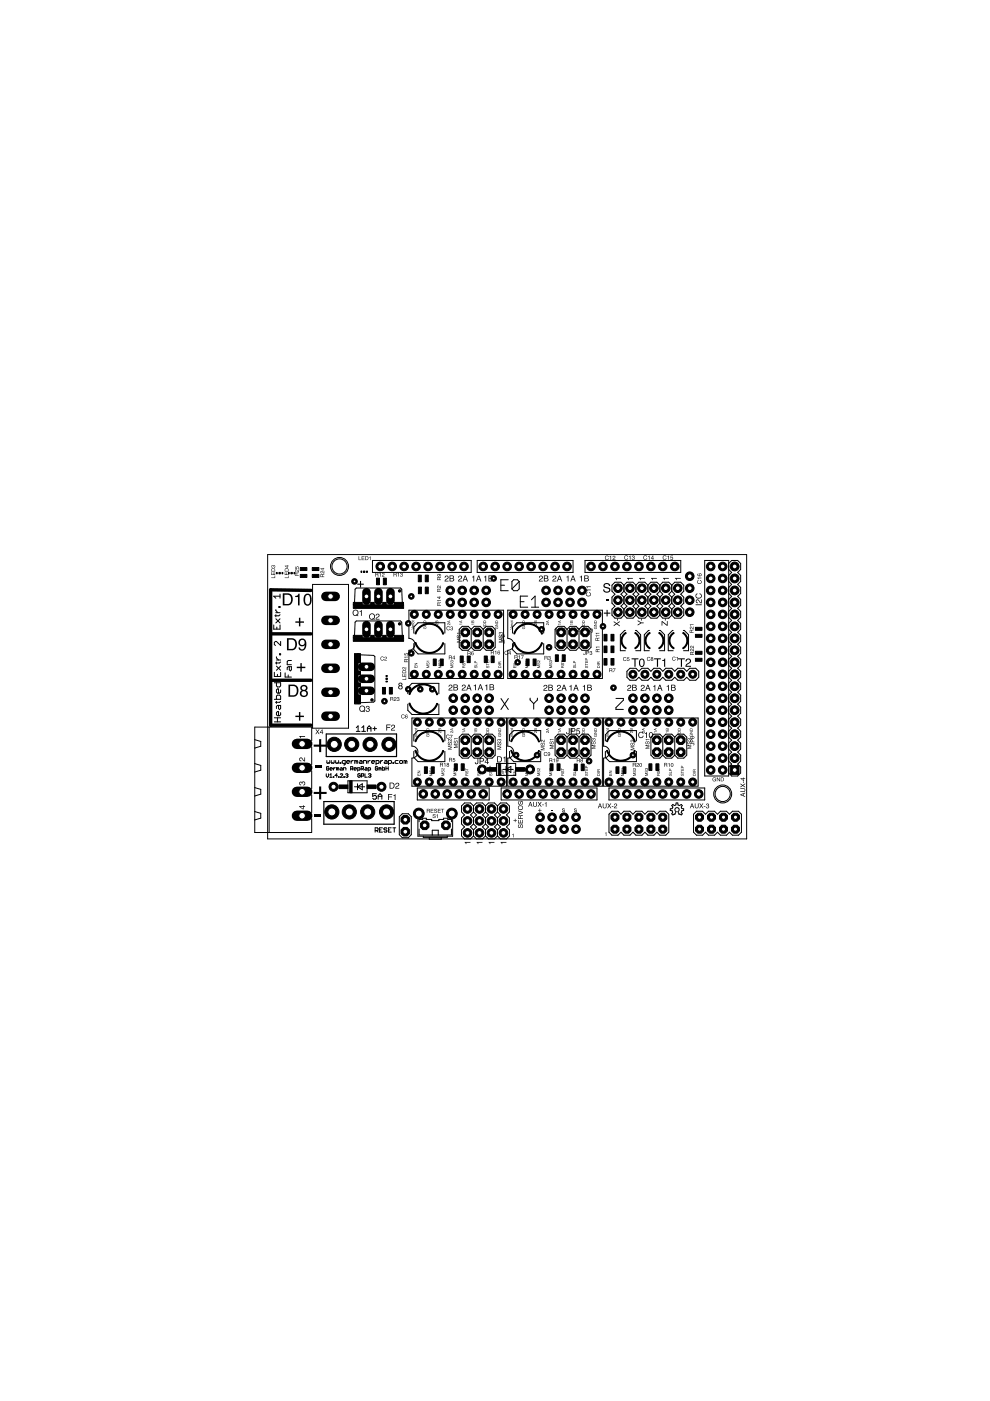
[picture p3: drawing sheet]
<svg xmlns="http://www.w3.org/2000/svg" width="210mm" height="297mm" viewBox="0 0 210 297" stroke-linecap="round" stroke-linejoin="round" font-family="sans-serif">
<g fill="#000" stroke="#000" stroke-width=".21">
<path d="M58.6 121.4h.2v.3h-.2zM59.1 121.4h.3v.3h-.3zM59.8 121.4h.2v.3h-.2zM61.2 121.4h.1v.3h-.1zM61.7 121.4h.3v.3h-.3zM62.3 121.4h.2v.3h-.2zM63.7 120.3h1.4v.7h-1.4zM63.7 121.8h1.4v.6h-1.4zM66.2 120.3h1.4v.7h-1.4zM66.2 121.8h1.4v.6h-1.4zM74.9 128.2h10.7v.8h-10.7zM74.9 127.7h1.9v.5h-1.9z"/>
<path d="M74.9 135.2h10.7v.8h-10.7zM74.9 134.7h1.9v.5h-1.9zM75.2 138.6h.7v10.6h-.7zM75.9 138.6h.5v1.9h-.5zM76.5 121.1h.2v.3h-.2zM77.1 121.1h.3v.3h-.3zM77.7 121.1h.2v.3h-.2zM78.6 127.7h.8v.5h-.8zM78.6 134.7h.8v.5h-.8zM79.8 122.6h.7v1.4h-.7zM81.1 127.7h.8v.5h-.8zM81.1 134.7h.8v.5h-.8z"/>
<path d="M81.3 122.6h.6v1.4h-.6zM83.7 127.7h1.9v.5h-1.9zM83.7 134.7h1.9v.5h-1.9zM88.7 121.9h.6v1.4h-.6zM88.7 124.5h.6v1.4h-.6zM90.2 124.5h.6v1.4h-.6zM90.2 121.9h.6v1.4h-.6zM91.9 139.7h.6v1.4h-.6zM93.3 139.7h.7v1.4h-.7zM97.6 139.1h.6v1.4h-.6zM99.1 139.1h.6v1.4h-.6zM102.7 139.1h.6v1.4h-.6z"/>
<path d="M104.1 139.1h.7v1.4h-.7zM111.5 139.7h.7v1.4h-.7zM113 139.7h.7v1.4h-.7zM117.8 138.8h.6v1.4h-.6zM119.2 138.8h.6v1.4h-.6zM128.1 137h.6v1.4h-.6zM128.1 139.6h.6v1.4h-.6zM128.1 134.5h.6v1.4h-.6zM129.5 137h.7v1.4h-.7zM129.5 139.6h.7v1.4h-.7zM129.5 134.5h.7v1.4h-.7zM147.4 134.5h1.4v.6h-1.4z"/>
<path d="M147.4 133h1.4v.6h-1.4zM147.4 138.1h1.4v.6h-1.4zM147.4 139.6h1.4v.6h-1.4zM75.9 147.3h.5v1.9h-.5zM75.9 144.8h.5v.8h-.5zM75.9 142.3h.5v.7h-.5zM81.1 145.8h.6v1.4h-.6zM81.8 144.4h.3v.2h-.3zM81.8 143.2h.3v.2h-.3zM81.8 143.8h.3v.3h-.3zM82.5 145.8h.7v1.4h-.7zM71.9 166.4h1.9v.8h-1.9z"/>
<path d="M74.1 165.5h.6v2.6h-.6zM77.8 166.4h1.9v.8h-1.9zM90 162.6h.6v1.4h-.6zM91.4 162.6h.7v1.4h-.7zM96.3 161.9h.7v1.4h-.7zM97.8 161.9h.6v1.4h-.6zM103.4 162.8h1.9v.7h-1.9zM105.6 161.9h.6v2.5h-.6zM109.3 162.8h1.9v.7h-1.9zM116.6 161.9h.7v1.4h-.7zM118.1 161.9h.6v1.4h-.6zM121.8 162h.6v1.4h-.6z"/>
<path d="M123.2 162h.7v1.4h-.7zM130.6 162.6h.6v1.4h-.6zM132.1 162.6h.6v1.4h-.6zM137.6 161.9h.6v1.4h-.6zM139.1 161.9h.6v1.4h-.6z"/>
</g>
<g fill="none" stroke="#000" stroke-width=".21">
<path d="M79 118.8h20.9v2.6h-20.9zM101.2 118.8h20.3v2.6h-20.3zM124 118.8h20.3v2.6h-20.3zM149.4 118.8h5.1v45.7h-5.1zM154.5 119.5l.6-.7h1.3l.6 .7v1.2l-.6 .7 .6 .6v1.3l-.6 .6 .6 .6v1.3l-.6 .6 .6 .7v1.3l-.6 .6 .6 .6v1.3l-.6 .6 .6 .7v1.2l-.6 .7 .6 .6v1.3l-.6 .6 .6 .6v1.3l-.6 .6 .6 .7v1.3l-.6 .6 .6 .6v1.3l-.6 .6 .6 .7v1.2l-.6 .7 .6 .6v1.3l-.6 .6 .6 .6v1.3l-.6 .6 .6 .7v1.3l-.6 .6 .6 .6v1.3l-.6 .6 .6 .7v1.2l-.6 .7 .6 .6v1.3l-.6 .6 .6 .6v1.3l-.6 .6h-1.3l-.6-.6M58 132.5v.9h1.4v-.9M58.5 131.2l.9 .9M58.5 129.2v.3l.4 .4M58.5 130.3v.5M58.5 129.9h.9M58.6 139.3v.2l.5 .4M58.6 139.9h.9"/>
<path d="M58.7 132.9v.5M59.1 128.6h.3v.2h-.3zM59.3 138.6h.2v.2h-.2zM59.4 126v.8M59.4 131.2l-.9 .9M59.4 130.3l-.3 .3h-.8M59.4 126.4h-1.4l.5 .4M59.5 136v.9l-.9-.9h-.2l-.2 .2v.5l.2 .2M66.3 123.9h7.6v30.5h-7.6zM75.2 127.8l.1-2.9 .2-.2h9.4l.3 .2 .1 2.9M75.2 134.8l.1-2.9 .2-.2h9.4l.3 .2 .1 2.9M76.3 138.8l2.9 .2 .3 .2v9.4l-.3 .3-2.9 .1"/>
<path d="M86.7 129.4h20.1v14.4h-20.1v-5.9a1.27 1.27 0 0 0 1.3-1.3 1.27 1.27 0 0 0-1.3-1.3zM87.7 134.2v-1.3l.9-.9h5.7v2.2M87.7 136.4v1.3l.9 .9h5.7v-2.2M99.9 133.4v3.8M99.9 133.4l-.6-.6h-1.3l-.6 .6v3.8l.6 .7h1.3l.6-.7M99.9 137.2l.6 .7h1.3l.6-.7M99.9 133.4l.6-.6h1.3l.6 .6M102.4 133.4l.7-.6h1.3l.6 .6v3.8l-.6 .7h-1.3l-.7-.7M102.4 133.4v3.8M106.2 124.1h.8M107.7 129.4h20v14.4h-20v-5.9a1.27 1.27 0 0 0 1.2-1.3 1.27 1.27 0 0 0-1.2-1.3zM107.8 122.9h-1.6v2.3h1.6"/>
<path d="M108.7 134.2v-1.3l.9-.9h5.7v2.2M108.7 136.4v1.3l.9 .9h5.7v-2.2M110.1 123.3l-.4-.4h-.8l-.4 .4v1.6M110.1 123.3v1.6l-.4 .3h-.8l-.4-.3M110.1 123.3l-1.6 1.6M110.3 127.6h.8M111.9 126.4h-1.6v2.3h1.6M112.7 128.7h1.5M112.7 127.2l.8-.8v2.3M120.2 133.4l-.6-.6h-1.3l-.6 .6v3.8l.6 .7h1.3l.6-.7M120.2 133.4l.7-.6h1.2l.7 .6M120.2 137.2l.7 .7h1.2l.7-.7"/>
<path d="M120.2 133.4v3.8M122.8 133.4l.6-.6h1.3l.6 .6v3.8l-.6 .7h-1.3l-.6-.7M122.8 133.4v3.8M132.3 124.1l-.6-.7h-1.3l-.6 .7v1.2l.6 .7-.6 .6v1.3l.6 .6-.6 .7v1.2l.6 .7h1.3l.6-.7M132.3 124.1l.6-.7h1.3l.6 .7M132.3 130.4l.6 .7h1.3l.6-.7M132.3 125.3l.6 .7-.6 .6M132.3 127.9l.6 .6-.6 .7M132.3 124.1v1.2M132.3 126.6v1.3M132.3 129.2v1.2M132.3 125.3l-.6 .7 .6 .6"/>
<path d="M132.3 127.9l-.6 .6 .6 .7M132.6 133.7l-1.1 .9v3.4h1.1M134.7 133.7h.2l.9 .9v3.4h-1M134.8 127.9l-.6 .6 .6 .7M134.8 125.3l.7 .7-.7 .6M134.8 127.9l.7 .6-.7 .7M134.8 124.1v1.2M134.8 126.6v1.3M134.8 129.2v1.2M134.8 124.1l.7-.7h1.2l.7 .7M134.8 125.3l-.6 .7 .6 .6M134.8 130.4l.7 .7h1.2l.7-.7"/>
<path d="M137.4 124.1v1.2M137.4 126.6v1.3M137.4 129.2v1.2M137.4 125.3l-.7 .7 .7 .6M137.4 127.9l.6 .6-.6 .7M137.4 127.9l-.7 .6 .7 .7M137.4 130.4l.6 .7h1.3l.6-.7M137.4 124.1l.6-.7h1.3l.6 .7M137.4 125.3l.6 .7-.6 .6M137.7 133.7h-.2l-.9 .9v3.4h1.1M139.8 133.7h.2l.9 .9v3.4h-1.1M139.9 125.3l-.6 .7 .6 .6"/>
<path d="M139.9 124.1l.6-.7h1.3l.6 .7M139.9 127.9l-.6 .6 .6 .7M139.9 130.4l.6 .7h1.3l.6-.7M139.9 124.1v1.2M139.9 126.6v1.3M139.9 129.2v1.2M139.9 125.3l.6 .7-.6 .6M139.9 127.9l.6 .6-.6 .7M142.4 124.1l.7-.7h1.2l.7 .7v1.2l-.7 .7 .7 .6v1.3l-.7 .6 .7 .7v1.2l-.7 .7h-1.2l-.7-.7M142.4 127.9l-.6 .6 .6 .7M142.4 125.3l-.6 .7 .6 .6M142.4 124.1v1.2"/>
<path d="M142.4 126.6v1.3M142.4 129.2v1.2M142.4 125.3l.7 .7-.7 .6M142.4 127.9l.7 .6-.7 .7M142.7 133.7l-1 .9v3.4h1M144.9 133.7h.2l.9 .9v3.4h-1.1M154.5 120.7l.6 .7-.6 .6M154.5 123.3l.6 .6-.6 .6M154.5 138.5l.6 .6-.6 .7M154.5 136l.6 .6-.6 .6M154.5 130.9l.6 .6-.6 .7M154.5 133.4l.6 .7-.6 .6"/>
<path d="M154.5 128.4l.6 .6-.6 .6M154.5 125.8l.6 .6-.6 .7M54 156.8l1.3 .4v1l-1.3 .4M57.1 154.2v22.3M58.2 153.1h1.3M58.2 152.2h1.3M58.2 142.5v.9h1.3v-.9M58.2 144.8h1.3v.6l-.2 .2h-.5l-.2-.2v-.6M58.2 148.3h1.3v-.7l-.2-.2h-.5l-.2 .2v.7M58.6 141.2l.9 .9M58.6 140.4v.4M58.6 148.7v.4"/>
<path d="M58.8 143v.4M58.8 152.2v.9M59.1 149.6v.6l.2 .3 .2-.3v-.6h-.7l-.2 .2v.4M59.5 151.1v.4l-.2 .2h-.5l-.2-.2v-.4l.5-.2v.8M59.5 146.3v.4l-.2 .3h-.5l-.2-.3v-.4l.5-.2v.9M59.5 148.7l-.2 .2h-.9M59.5 141.2l-.9 .9M59.5 140.4l-.2 .2h-.9M60.5 142.7v.9h1.3M61.1 143.1v.5M61.3 141.4v.6l.3 .2 .2-.2v-.6h-.7l-.2 .2v.4M61.8 140h-.7l-.2 .3v.6h.9"/>
<path d="M66.1 157.1v-2.9h-12.1v22.3h12.1v-2.9M66.1 158.3v3.9M75.5 154.3l.4-.4v1.2M75.5 155.1h.8M76.7 154.3l.4-.4v1.2M76.7 155.1h.8M77.9 155.1v-.8l.4-.4 .4 .4v.8M77.9 154.5h.8M79.1 154.5h.7M79.4 154.1v.8M86.5 147.1v-1.3l.9-.9h5.6v2.2M86.5 149.3v1.3l.9 .9h5.6v-2.2"/>
<path d="M87.3 152.2h20.1v14.5h-20.1v-6a1.27 1.27 0 0 0 1.3-1.2 1.27 1.27 0 0 0-1.3-1.3zM87.7 157.1v-1.3l.9-.9h5.7v2.2M87.7 159.3v1.3l.9 .9h5.7v-2.2M99.9 156.3v3.8M99.9 156.3l-.6-.6h-1.3l-.6 .6v3.8l.6 .6h1.3l.6-.6M99.9 156.3l.6-.6h1.3l.6 .6M102.4 156.3v3.8M102.4 156.3l.7-.6h1.3l.6 .6v3.8l-.6 .6h-1.3l-.7-.6M106.2 148.1l1.6 2.3M107.7 152.2h20v14.5h-20v-6a1.27 1.27 0 0 0 1.2-1.2 1.27 1.27 0 0 0-1.2-1.3zM107.8 148.1l-1.6 2.3M108 157.1v-1.3l.9-.9h5.7v2.2"/>
<path d="M108 159.3v1.3l.9 .9h5.7v-2.2M112.4 148v.4l.8 .8M113.2 149.2v1.1M113.9 148v.4l-.7 .8M120.2 156.3l.7-.6h1.2l.7 .6M120.2 156.3l-.6-.6h-1.3l-.6 .6v3.8l.6 .6h1.3l.6-.6M120.2 156.3v3.8M122.8 156.3l.6-.6h1.3l.6 .6v3.8l-.6 .6h-1.3l-.6-.6M122.8 156.3v3.8M128 152.2h20v14.5h-20v-6a1.27 1.27 0 0 0 1.2-1.2 1.27 1.27 0 0 0-1.2-1.3zM128.4 157.1v-1.3l.8-.9h5.7v2.2M128.4 159.3v1.3l.8 .9h5.7v-2.2"/>
<path d="M130.6 148.1h1.6v.4l-1.6 1.5v.4h1.6M132.9 142.3l.7-.6h1.2l.7 .6 .6-.6h1.3l.6 .6 .6-.6h1.3l.6 .6 .7-.6h1.2l.7 .6 .6-.6h1.3l.6 .6 .6-.6h1.3l.6 .6v1.3l-.6 .6h-1.3l-.6-.6-.6 .6h-1.3l-.6-.6-.7 .6h-1.2l-.7-.6-.6 .6h-1.3l-.6-.6-.6 .6h-1.3l-.6-.6-.7 .6h-1.2l-.7-.6zM140.5 156.3l-.6-.6h-1.3l-.6 .6v3.8l.6 .6h1.3l.6-.6M140.5 156.3l.7-.6h1.2l.7 .6M140.5 156.3v3.8M143.1 156.3l.6-.6h1.3l.6 .6v3.8l-.6 .6h-1.3l-.6-.6M143.1 156.3v3.8M154.5 141.1l.6 .6-.6 .6M154.5 148.7l.6 .6-.6 .6M154.5 151.2l.6 .6-.6 .7M154.5 146.1l.6 .7-.6 .6M154.5 153.8l.6 .6-.6 .6"/>
<path d="M154.5 158.8l.6 .7-.6 .6M154.5 156.3l.6 .6-.6 .7M154.5 143.6l.6 .6-.6 .7M54 161.9l1.3 .4v1l-1.3 .4M54 167l1.3 .4v1l-1.3 .4M54 172.1l1.3 .3v1.1l-1.3 .3M66.1 163.4v3.8M66.1 168.5v3.8M69.2 164.1v.4l.2 .3 .3-.3v-.4M69.3 161.2v.5l.1 .2 .5-.2v-.5M69.7 162.7l-.1-.2-.4 .2 .1 .6 .4-.1v-.3h-.2M69.9 164.8h.5"/>
<path d="M69.9 164.3l.3-.2v.7M70 163h.5l-.2-.2-.3 .1v.3l.3 .1M70.2 161.2v.5l.2 .2 .4-.2v-.5M70.7 164.7l.1 .1zM70.7 162.8v.5M71.1 162.8l-.4 .2M71.2 161.2v.5l.1 .2 .5-.2v-.5M71.5 164.4h-.5l.4-.3v.7M71.6 162.9l.1-.1 .1 .1v.4M71.6 162.9l-.2-.1v.5M71.6 162.9v.4M71.8 164.7l.1 .1z"/>
<path d="M72.1 161.7h.2v.2h-.2zM72.2 164.2l.1-.1 .3 .1-.4 .6h.4M72.2 162.8l.4 .1v.4h-.4l-.1-.1 .1-.2h.4M72.8 163.3v-.5h.4l.1 .5M72.9 164.7l.1 .1zM73.2 161.9h-.5l-.1-.2v-.3l.6-.2v.8l-.3 .2M73.3 164.2l.3-.1 .2 .1-.2 .2M73.5 161.5h.6l-.1-.3-.5 .2v.3l.5 .2M73.5 164.4h.1M73.6 164.4l.2 .1-.2 .3-.3-.1M73.8 165.5h4v2.6h-4zM74.3 163l.5-.1-.1-.4h-.4v.8"/>
<path d="M74.4 161.2v.7M74.6 163l.2 .3M74.9 161.2l-.5 .3M75.1 163h.5l-.1-.2-.4 .1 .1 .4h.3M75.2 166.8h2.1M75.5 161.4l.2-.2 .1 .2v.5M75.5 161.4l-.3-.2v.7M75.5 161.4v.5M75.8 166.8l1-.6v1.2zM75.8 166.2v1.2M75.8 163.3l.5-.1-.1-.4h-.4v.7M76.3 161.2l.5 .2v.5h-.5l-.1-.2 .1-.2h.5"/>
<path d="M76.4 164.2l-.1-.2-.4 .2 .1 .6 .4-.1v-.3h-.3M76.6 163l.5-.1-.1-.4h-.4v.8M76.6 164.5l.5-.1-.1-.4h-.4v.8M76.8 163l.3 .3M77.1 161.9v-.7h.5l.1 .2v.5M77.4 164v.8h.5M77.4 162.8l.4 .1v.4h-.4l-.1-.1 .1-.2h.4M78 161.2v.7M78.1 163.3l.5-.1-.2-.4h-.3v.7M78.1 164.2l.4-.2 .1 .2-.1 .2M78.4 164.4h.1M78.5 161.2l-.5 .3"/>
<path d="M78.5 164.4l.1 .1-.1 .3-.4-.1M78.8 161.5h.6l-.1-.3-.5 .2 .2 .5h.3M79.5 176.1h.5l.2-.4-.2-.2h-.5v.9M79.7 161.9h.5l.2-.2v-.3l-.7-.2v1M79.8 168.3h-.8v.5l.4-.1 .4 .1v.4l-.2 .2h-.4l-.2-.2M79.8 176.1l.4 .3M80.1 162.7l-.2-.2-.3 .2v.5l.3 .1 .2-.4h-.3M80.2 169.4v-.7l.4-.4 .4 .4v.7M80.2 168.8h.8M80.5 176h.3M80.6 162.9l.1-.1 .1 .1v.4M80.6 162.9l-.3-.1v.5"/>
<path d="M80.6 162.9v.4M80.7 161.2v.7M81.1 162.5v.8h.3l.2-.4-.5-.1M81.1 175.5h-.6v.9h.6M81.1 161.2l-.4 .3M81.6 161.2l.5 .2v.5h-.5l-.2-.2 .2-.2h.5M81.8 162.9h.5M81.8 162.5v.8M82 175.7l-.1-.2-.5 .2 .2 .3 .4 .1-.1 .3-.5-.1M82.3 162.5v.8M82.4 176h.3M82.4 161.9h.4l.2-.2v-.3l-.6-.2v1"/>
<path d="M83 175.5h-.6v.9h.6M83.3 175.5h.6M83.3 161.7h.2v.2h-.2zM83.6 175.5v.9M84.4 161.2l-.6 .2v.3l.1 .2h.5M84.7 173.2l.6-.7h1.3l.6 .7v3.8l-.6 .6h-1.3l-.6-.6zM84.7 161.4l.5-.2 .1 .5-.4 .2zM86 161.4l-.3-.2v.7M86 161.4v.5M86 161.4l.1-.2 .2 .2v.5M88.5 167.1h15.2v2.5h-15.2zM88.6 173.7v3.6h7.4v-3.6"/>
<path d="M88.9 174.2v-.5h.7v-.2h.8v.2h1.1v.3h1.5v-.3h1.1v-.2h.9v.2h.7v.5M88.9 175.8v1.2h6.8v-1.2M89.7 177.3v.2h5.1v-.2M91 177.5v.4h2.6v-.4M91.7 177v-1h1.2v1M99.9 160.1l.6 .6h1.3l.6-.6M100.4 170.9l-.6-.7h-1.3l-.6 .7v1.2l.6 .7-.6 .6v1.3l.6 .6-.6 .7v1.2l.6 .7h1.3l.6-.7M100.4 177.2l.6 .7h1.3l.6-.7M100.4 174.7l.6 .6-.6 .7M100.4 170.9l.6-.7h1.3l.6 .7M100.4 172.1l.6 .7-.6 .6M100.4 170.9v1.2"/>
<path d="M100.4 173.4v1.3M100.4 176v1.2M100.4 172.1l-.6 .7 .6 .6M100.4 174.7l-.6 .6 .6 .7M102.9 174.7l.7 .6-.7 .7M102.9 170.9l.7-.7h1.2l.7 .7M102.9 177.2l.7 .7h1.2l.7-.7M102.9 172.1l.7 .7-.7 .6M102.9 170.9v1.2M102.9 173.4v1.3M102.9 176v1.2M102.9 174.7l-.6 .6 .6 .7"/>
<path d="M102.9 172.1l-.6 .7 .6 .6M105.3 161.9h4v2.5h-4zM105.5 170.9v1.2M105.5 173.4v1.3M105.5 176v1.2M105.5 174.7l.6 .6-.6 .7M105.5 172.1l-.7 .7 .7 .6M105.5 170.9l.6-.7h1.3l.6 .7v1.2l-.6 .7 .6 .6v1.3l-.6 .6 .6 .7v1.2l-.6 .7h-1.3l-.6-.7M105.5 172.1l.6 .7-.6 .6M105.5 174.7l-.7 .6 .7 .7M106.3 167.1h20.3v2.5h-20.3zM106.7 163.1h2.1"/>
<path d="M107.3 163.1l1-.6v1.3zM107.3 162.5v1.3M120.2 160.1l.7 .6h1.2l.7-.6M129.1 167.1h20.3v2.5h-20.3zM129.8 172h1.2l.7 .6 .6-.6h1.3l.6 .6 .6-.6h1.3l.6 .6 .7-.6h1.2l.7 .6 .6-.6h1.3l.6 .6v3.8l-.6 .7h-1.3l-.6-.7-.7 .7h-1.2l-.7-.7-.6 .7h-1.3l-.6-.7-.6 .7h-1.3l-.6-.7-.7 .7h-1.2l-.7-.7v-3.8zM140.5 160.1l.7 .6h1.2l.7-.6M142.4 170.8l.3-.2 .3 .2 .3-.1 .1-.5h.3l.1 .5 .3 .1 .3-.2 .3 .2-.3 .3 .2 .3 .3 .1v.3l-.3 .1-.2 .3 .3 .4-.3 .2-.4-.1-.3-.6a.45 .45 0 0 0 .2-.7 .45 .45 0 0 0-.7 0 .45 .45 0 0 0 .1 .7l-.2 .6-.4 .1-.3-.2 .2-.4-.1-.3-.4-.1v-.3l.4-.1 .2-.3zM147 172.6l.7-.6h1.2l.7 .6 .6-.6h1.3l.6 .6 .7-.6h1.2l.7 .6 .6-.6h1.3l.6 .6v3.8l-.6 .7h-1.3l-.6-.7-.7 .7h-1.2l-.7-.7-.6 .7h-1.3l-.6-.7-.7 .7h-1.2l-.7-.7zM154.5 161.4l.6 .6-.6 .6"/>
<circle cx="72" cy="120.1" r="1.91"/>
<circle cx="153.2" cy="168.3" r="1.91"/>
</g>
<g fill="#000" stroke="#000" stroke-width=".21">
<path d="M88 136.3l.2-.1a2.98 2.98 0 0 0 2.8 2.1 2.98 2.98 0 0 0 2.9-2.1l.2 .1a3.2 3.2 0 0 1-3.1 2.2 3.2 3.2 0 0 1-3-2.2z" fill-rule="evenodd"/>
<path d="M88.6 133.3a3.2 3.2 0 0 1 5.5 1.1l-.2 .1a2.98 2.98 0 0 0-2.9-2.1 2.98 2.98 0 0 0-2.8 2h-.2l.1-.3z" fill-rule="evenodd"/>
<path d="M108.9 136.3l.2-.1a3 3 0 0 0 2.9 2.1 3 3 0 0 0 2.8-2.1l.2 .1a3.2 3.2 0 0 1-3 2.2 3.2 3.2 0 0 1-3.1-2.2z" fill-rule="evenodd"/>
<path d="M109.5 133.3a3.2 3.2 0 0 1 5.5 1.1l-.2 .1a3 3 0 0 0-2.8-2.1 3 3 0 0 0-2.9 2h-.2l.1-.3z" fill-rule="evenodd"/>
<path d="M132.2 134.4l.5-.3 .1 .2a1.82 1.82 0 0 0 0 3.1l-.1 .2a2 2 0 0 1-.5-3.2z" fill-rule="evenodd"/>
<path d="M134.7 134.1a1.99 1.99 0 0 1 0 3.5l-.1-.2a1.82 1.82 0 0 0 0-3.1z" fill-rule="evenodd"/>
<path d="M137.3 134.4l.5-.3 .1 .2a1.82 1.82 0 0 0 0 3.1l-.1 .2a2 2 0 0 1-.5-3.2z" fill-rule="evenodd"/>
<path d="M139.8 134.1a1.99 1.99 0 0 1 0 3.5l-.1-.2a1.82 1.82 0 0 0 0-3.1z" fill-rule="evenodd"/>
<path d="M142.4 134.4l.4-.3 .1 .2a1.82 1.82 0 0 0 0 3.1l-.1 .2a2 2 0 0 1-.4-3.2z" fill-rule="evenodd"/>
<path d="M144.8 134.1a1.99 1.99 0 0 1 0 3.5l-.1-.2a1.82 1.82 0 0 0 0-3.1z" fill-rule="evenodd"/>
<path d="M86.7 149.1h.2a2.98 2.98 0 0 0 2.8 2.1 2.98 2.98 0 0 0 2.9-2.1l.2 .1a3.2 3.2 0 0 1-3.1 2.2 3.2 3.2 0 0 1-3-2.3z" fill-rule="evenodd"/>
<path d="M88 159.1h.2a2.98 2.98 0 0 0 2.8 2.1 2.98 2.98 0 0 0 2.9-2.1l.2 .1a3.2 3.2 0 0 1-3.1 2.2 3.2 3.2 0 0 1-3-2.3z" fill-rule="evenodd"/>
<path d="M87.3 146.1a3.2 3.2 0 0 1 5.5 1.2h-.2a2.98 2.98 0 0 0-2.8-2.1 2.98 2.98 0 0 0-2.9 2.1l-.2-.1 .1-.2z" fill-rule="evenodd"/>
<path d="M88.6 156.1a3.2 3.2 0 0 1 5.5 1.2h-.2a2.98 2.98 0 0 0-2.9-2.1 2.98 2.98 0 0 0-2.8 2.1l-.2-.1 .1-.2z" fill-rule="evenodd"/>
<path d="M108.3 159.1h.2a3 3 0 0 0 2.8 2.1 3 3 0 0 0 2.9-2.1l.2 .1a3.2 3.2 0 0 1-3.1 2.2 3.2 3.2 0 0 1-3-2.3z" fill-rule="evenodd"/>
<path d="M108.9 156.1a3.2 3.2 0 0 1 5.5 1.2h-.2a3 3 0 0 0-2.8-2.1 3 3 0 0 0-2.9 2.1l-.2-.1z" fill-rule="evenodd"/>
<path d="M128.6 159.1h.2a2.98 2.98 0 0 0 2.8 2.1 2.98 2.98 0 0 0 2.9-2.1l.2 .1a3.2 3.2 0 0 1-3.1 2.2 3.2 3.2 0 0 1-3-2.3z" fill-rule="evenodd"/>
<path d="M129.2 156.1a3.2 3.2 0 0 1 5.5 1.2h-.2a2.98 2.98 0 0 0-2.8-2.1 2.98 2.98 0 0 0-2.9 2.1l-.2-.1 .1-.2z" fill-rule="evenodd"/>
<circle cx="84.7" cy="132.3" r=".25"/>
<circle cx="84.7" cy="125.3" r=".25"/>
<circle cx="136.1" cy="124.7" r=".91"/>
<circle cx="78.9" cy="148.4" r=".25"/>
</g>
<g fill="#000">
<path d="M76 117.9h.1v.8l.5 .1h-.6zM76.7 117.9h.6l-.5 .1v.3h.4l-.4 .1v.3l.5 .1h-.6zM77.5 118v.7l.5-.2a.34 .34 0 0 0-.1-.4 .34 .34 0 0 0-.4-.1zM77.4 117.9h.4a.42 .42 0 0 1 .3 .4 .42 .42 0 0 1-.3 .5h-.4zM78.3 118.1l.3-.1v.8l-.1-.6z" fill-rule="evenodd"/>
<path d="M128.4 117.9l.4-.1 .3 .3a.37 .37 0 0 0-.5-.2 .37 .37 0 0 0-.2 .5 .37 .37 0 0 0 .4 .2l.3-.2a.41 .41 0 0 1-.5 .3 .41 .41 0 0 1-.3-.4zM129.2 118l.4-.2v.9h-.2v-.6zM129.9 118a.31 .31 0 0 1 .6 .1 .31 .31 0 0 1-.4 .4l-.1 .1 .5 .1h-.6l.3-.4a.19 .19 0 0 0 .2-.2 .19 .19 0 0 0-.2-.2 .19 .19 0 0 0-.2 .3h-.1z" fill-rule="evenodd"/>
<path d="M132.5 117.9l.4-.1 .3 .2a.37 .37 0 0 0-.5-.1 .37 .37 0 0 0-.2 .4 .37 .37 0 0 0 .4 .3l.3-.3a.41 .41 0 0 1-.5 .4 .41 .41 0 0 1-.3-.5zM133.3 118l.4-.2v.9h-.2v-.6zM134 117.9l.3-.1a.23 .23 0 0 1 .2 .1 .23 .23 0 0 1-.1 .3 .3 .3 0 0 1 0 .5 .3 .3 0 0 1-.4-.3h.1a.18 .18 0 0 0 .2 .2 .18 .18 0 0 0 0-.3l-.1-.1 .2-.2a.17 .17 0 0 0-.2-.1 .17 .17 0 0 0-.1 .2z" fill-rule="evenodd"/>
<path d="M136.5 117.9l.5-.1 .2 .2a.37 .37 0 0 0-.5-.1 .37 .37 0 0 0-.2 .4 .37 .37 0 0 0 .4 .3l.3-.3a.41 .41 0 0 1-.5 .4 .41 .41 0 0 1-.3-.5zM137.4 118l.3-.2v.9h-.1v-.6zM138.4 118l-.3 .4h.3zM138.4 117.8l.1 .6h.1l-.1 .3-.1-.2h-.4z" fill-rule="evenodd"/>
<path d="M140.6 117.9l.5-.1 .2 .2a.37 .37 0 0 0-.5-.1 .37 .37 0 0 0-.2 .4 .37 .37 0 0 0 .4 .3l.3-.3a.41 .41 0 0 1-.5 .4 .41 .41 0 0 1-.3-.5zM141.5 118l.3-.2v.9h-.1v-.6zM142.2 117.8h.5l-.4 .1v.3a.31 .31 0 0 1 .4 .1 .31 .31 0 0 1-.2 .4 .31 .31 0 0 1-.4-.2h.1a.19 .19 0 0 0 .3 0 .19 .19 0 0 0 0-.3 .19 .19 0 0 0-.3 .1z" fill-rule="evenodd"/>
<path d="M57.5 122.4h.7l.1-.4v.6h-.8zM57.5 121.3l.1 .5h.3v-.4l.1 .4h.2l.1-.5v.6h-.8zM57.7 120.7l-.1 .3h.6l-.1-.4zM57.6 120.6l.4-.1 .3 .1v.6h-.8zM57.6 119.9l.3 .1a.23 .23 0 0 1 .3-.1 .23 .23 0 0 1 .1 .2 .23 .23 0 0 1-.2 .2 .16 .16 0 0 0 .2-.2 .16 .16 0 0 0-.3 0l-.1 .1-.1-.2h-.1v.4l-.1-.1z" fill-rule="evenodd"/>
<path d="M60.4 122.4h.7l.1-.4v.6h-.8zM60.4 121.3l.1 .5h.2v-.4l.1 .4h.3l.1-.5v.6h-.8zM60.6 120.7l-.1 .3h.6l-.1-.4zM60.5 120.6l.4-.1 .2 .1 .1 .6h-.8zM60.5 120l.4 .3v-.3zM60.4 119.9l.6-.1 .2 .2h-.2l-.1 .4z" fill-rule="evenodd"/>
<path d="M60.3 126.1v2h.6a1.01 1.01 0 0 0 .8-1 1.01 1.01 0 0 0-.8-1zM60 125.8h1a1.3 1.3 0 0 1 1.1 1.3 1.3 1.3 0 0 1-1.1 1.3h-1zM62.6 126.3l.5-.1 .2-.3h.2v2.5h-.3v-1.8h-.6zM64.8 126a.92 .92 0 0 1 1 .1 .92 .92 0 0 1 .3 1 .91 .91 0 0 1-.4 1.1 .91 .91 0 0 1-1.2-.2 1.93 1.93 0 0 1 .3-2zM64.9 126.3a1.67 1.67 0 0 0 .1 1.8h.2a1.07 1.07 0 0 0 .5-1.5l-.3-.4z" fill-rule="evenodd"/>
<path d="M61.2 135.6v2h.6a1.01 1.01 0 0 0 .8-1 1.01 1.01 0 0 0-.8-1zM60.8 135.3h1.1a1.3 1.3 0 0 1 1.1 1.3 1.3 1.3 0 0 1-1.1 1.3h-1.1zM63.5 135.6a.9 .9 0 0 1 1.1-.1 .9 .9 0 0 1 .4 1 1.05 1.05 0 0 1-1.4 1.4l-.3-.6h.3a.5 .5 0 0 0 .6 .4 .5 .5 0 0 0 .4-.6v-.4a.81 .81 0 0 1-1.1 .1 .81 .81 0 0 1 0-1.2zM63.6 136.2a.53 .53 0 0 0 1 0 .53 .53 0 0 0-1 0z" fill-rule="evenodd"/>
<path d="M63.4 131h.3v.7h.7v.3h-.7v.8h-.3v-.8h-.8v-.3h.8z" fill-rule="evenodd"/>
<path d="M62.7 121.5l-.1 .4h.3v-.4zM62.6 121.4l.3 .1 .4-.1-.3 .3v.2l.3 .1h-.8zM62.6 120.8l.3-.1 .4 .5v-.5v.6l-.5-.5a.21 .21 0 0 0-.2 .3 .21 .21 0 0 0 .2 .2l-.2-.2zM62.6 120.1l.1 .4h.2a.28 .28 0 0 1 .1-.4 .28 .28 0 0 1 .4 .2 .28 .28 0 0 1-.3 .3v-.1a.17 .17 0 0 0 .1-.2 .17 .17 0 0 0-.2 0 .17 .17 0 0 0 0 .2l-.4 .1z" fill-rule="evenodd"/>
<path d="M68.1 121.8l-.1 .4h.3v-.3zM68 121.7l.3 .1 .4-.1-.3 .3v.2l.3 .2h-.8zM68 121.1h.3l.3 .4 .1-.5v.6l-.5-.4a.21 .21 0 0 0-.2 .2 .21 .21 0 0 0 .2 .2l-.2-.2zM68.1 120.6l.4 .3v-.3zM67.9 120.5l.6-.1 .2 .2h-.2v.4z" fill-rule="evenodd"/>
<path d="M76.3 123.2h.3v.5h.5v.3h-.5v.6h-.3v-.6h-.5v-.3h.5z" fill-rule="evenodd"/>
<path d="M75 129.4a.67 .67 0 0 1 .9 .1 .67 .67 0 0 1-.1 .9l.2 .2-.1 .1-.2-.2a.67 .67 0 0 1-.9-.2 .67 .67 0 0 1 .2-.9zM75.1 129.5a.51 .51 0 0 0-.2 .7 .51 .51 0 0 0 .7 .2l-.2-.1a.45 .45 0 0 0 .4-.6 .45 .45 0 0 0-.6-.3zM76.2 129.6l.5-.3v1.3h-.2v-.9h-.3z" fill-rule="evenodd"/>
<path d="M78.5 130.2a.67 .67 0 0 1 .9 .1 .67 .67 0 0 1-.1 .9l.2 .2-.1 .1-.2-.2a.67 .67 0 0 1-.9-.2 .67 .67 0 0 1 .2-.9zM78.5 130.3a.51 .51 0 0 0-.1 .7 .51 .51 0 0 0 .7 .2l-.2-.1a.45 .45 0 0 0 .4-.6 .45 .45 0 0 0-.6-.3zM79.7 130.3a.44 .44 0 0 1 .8 .1 .44 .44 0 0 1-.5 .6l-.2 .2h.7v.2h-.9l.2-.4a.44 .44 0 0 0 .4-.2 .44 .44 0 0 0 0-.5l-.6 .3z" fill-rule="evenodd"/>
<path d="M79.7 121.5v.3l.4-.1-.1-.1zM79.6 121.4h.4a.22 .22 0 0 1 .2 .2 .22 .22 0 0 1-.1 .3l.2 .4-.4-.4h-.2l-.1 .4zM80.4 121.6l.3-.1v.8l-.1-.6zM81 121.6a.29 .29 0 0 1 .5 .1 .29 .29 0 0 1-.3 .4l-.1 .1 .4 .1h-.5l.4-.6a.21 .21 0 0 0-.2-.1 .21 .21 0 0 0-.2 .2z" fill-rule="evenodd"/>
<path d="M80.8 139.3l.4-.1 .2 .3a.32 .32 0 0 0-.4-.2 .32 .32 0 0 0-.2 .4 .32 .32 0 0 0 .4 .2l.2-.2a.37 .37 0 0 1-.4 .4 .37 .37 0 0 1-.3-.5zM81.5 139.4a.29 .29 0 0 1 .5 .1 .29 .29 0 0 1-.3 .3l-.1 .1 .4 .1h-.5l.4-.5a.21 .21 0 0 0-.2-.2 .21 .21 0 0 0-.2 .2z" fill-rule="evenodd"/>
<path d="M83.6 121.5v.3l.4-.1-.1-.2zM83.4 121.4h.4a.22 .22 0 0 1 .3 .2 .22 .22 0 0 1-.1 .2l.1 .4-.3-.3h-.2l-.2 .3zM84.3 121.6l.3-.2v.8l-.1-.5zM84.9 121.6l.2-.2a.2 .2 0 0 1 .2 .2 .2 .2 0 0 1 0 .2 .23 .23 0 0 1 .1 .3 .23 .23 0 0 1-.3 .1 .23 .23 0 0 1-.2-.2 .18 .18 0 0 0 .3 .2 .16 .16 0 0 0 0-.3l-.2-.1 .2-.1v-.1l-.3 .1z" fill-rule="evenodd"/>
<path d="M87.2 133l.6 .3-.6 .2 .5-.3zM87.4 132.4l.4-.1-.4 .1 .4 .2-.4 .1 .4 .2h-.4zM87.4 132a.15 .15 0 0 0 .3 0 .15 .15 0 0 0-.3 0zM87.4 132a.22 .22 0 0 1 .4 0 .22 .22 0 0 1-.4 0zM87.3 131.6h.5l-.4 .2z" fill-rule="evenodd"/>
<path d="M89.8 132.9l.1-.1a.23 .23 0 0 0-.1 .3 .23 .23 0 0 0 .3 .2 .23 .23 0 0 0 .1-.4l-.2 .2v-.3h.4l-.1 .1a.31 .31 0 0 1 0 .4 .31 .31 0 0 1-.5 0 .31 .31 0 0 1 0-.4zM89.8 132.2h.6l-.5 .4 .5 .1h-.6l.5-.4zM89.9 131.7l-.1 .3h.5l-.1-.3zM89.9 131.6l.4 .1 .1 .4h-.6z" fill-rule="evenodd"/>
<path d="M92.4 132.2l.2-.1 .2 .4 .1-.4v.4l-.4-.3-.1 .1 .1 .2h-.1zM92.4 131.7v.3h.2zM92.7 131.7l-.1 .3h.2v-.3zM92.4 131.6h.4l.1 .4h-.6z" fill-rule="evenodd"/>
<path d="M92.8 124.9v.5h.2v-.4zM92.8 124.8l.3 .1 .4-.1-.4 .3v.3l.4 .1h-.8zM92.8 124.2h.2l.4 .4 .1-.4v.5l-.6-.4a.21 .21 0 0 0-.1 .2 .21 .21 0 0 0 .2 .2l-.3-.1z" fill-rule="evenodd"/>
<path d="M92.8 127.9v.4h.2v-.4zM92.8 127.8l.3 .1 .4-.2-.4 .3v.3l.4 .1h-.8zM92.7 127.3h.8v.1h-.6l-.1 .2zM92.8 126.6l.4 .3v-.3zM92.7 126.5l.6-.1 .2 .2h-.2l-.1 .4z" fill-rule="evenodd"/>
<path d="M92.8 122.5v.4h.3l-.1-.4zM92.8 122.4l.3 .1 .4-.2-.4 .3v.3l.4 .1h-.8zM92.7 121.8a.35 .35 0 0 1 .6-.1 .35 .35 0 0 1 0 .5l.1-.3-.3-.1a.27 .27 0 0 1 .1 .4 .27 .27 0 0 1-.4 0 .27 .27 0 0 1-.1-.4zM92.8 122a.17 .17 0 0 0 .3 0 .17 .17 0 0 0-.3 0z" fill-rule="evenodd"/>
<path d="M94.3 122.2a.44 .44 0 0 1 .8 .1 .44 .44 0 0 1-.5 .6l-.2 .2h.7v.2h-.8l.1-.4a.44 .44 0 0 0 .4-.2 .44 .44 0 0 0 0-.5l-.5 .3zM95.5 122.2v.3h.3a.21 .21 0 0 0 .3-.2 .21 .21 0 0 0-.3-.1zM95.5 122.7v.4l.6-.1-.1-.3zM95.3 122l.9 .1v.3l-.1 .2 .2 .3-.2 .3-.8 .1z" fill-rule="evenodd"/>
<path d="M94.8 132.9l.4-.1 .2 .2a.32 .32 0 0 0-.4-.1 .32 .32 0 0 0-.2 .4 .32 .32 0 0 0 .4 .1l.2-.1a.37 .37 0 0 1-.4 .3 .37 .37 0 0 1-.3-.4zM95.5 132.9l.2-.1a.2 .2 0 0 1 .3 .1 .2 .2 0 0 1-.1 .3 .23 .23 0 0 1 .1 .3 .23 .23 0 0 1-.2 .1 .23 .23 0 0 1-.2-.2 .16 .16 0 0 0 .2 .1 .16 .16 0 0 0 0-.2l-.1-.1 .2-.1v-.2l-.4 .2z" fill-rule="evenodd"/>
<path d="M94.9 132.2l.2-.1 .3 .4v-.4v.4l-.4-.3-.1 .1 .2 .2h-.2zM94.9 131.8l.3 .1v-.2zM94.8 131.8l.6-.3-.1 .2 .1 .4z" fill-rule="evenodd"/>
<path d="M95.3 139.1v.3l.4-.1-.1-.2zM95.2 139h.3a.22 .22 0 0 1 .3 .1 .22 .22 0 0 1-.1 .3l.1 .4-.3-.3h-.2l-.1 .3zM96.3 139.2l-.3 .3h.3zM96.3 139l.1 .5h.1l-.1 .3-.1-.2h-.4z" fill-rule="evenodd"/>
<path d="M96.9 135.4h.8l-.7 .1 .7 .3-.7 .3 .7 .1h-.8v-.1l.7-.3-.7-.2zM96.9 134.7h.2l-.1 .4 .2-.1a.28 .28 0 0 1 .1-.4 .28 .28 0 0 1 .4 .3 .28 .28 0 0 1-.3 .3 .22 .22 0 0 0 .2-.2 .22 .22 0 0 0-.2-.2 .29 .29 0 0 1-.2 .4 .29 .29 0 0 1-.3-.1 .29 .29 0 0 1 0-.4zM96.9 134.2h.8v.1h-.6l-.1 .2z" fill-rule="evenodd"/>
<path d="M97.2 122.2a.44 .44 0 0 1 .8 .1 .44 .44 0 0 1-.5 .6l-.2 .2h.7v.2h-.9l.2-.4a.44 .44 0 0 0 .4-.2 .44 .44 0 0 0 0-.5l-.6 .3zM98.6 122.2l-.2 .6h.4zM98.5 122h.2l.5 1.3h-.2l-.1-.4h-.5l-.2 .4h-.1z" fill-rule="evenodd"/>
<path d="M97.4 132.3h.6h-.4l-.1 .2zM97.5 131.8l.2 .1v-.2zM97.4 131.8l.6-.3-.2 .2 .2 .4z" fill-rule="evenodd"/>
<path d="M99.2 138.2v.3l.5-.1-.1-.2zM99.1 138.1h.4a.22 .22 0 0 1 .3 .1 .22 .22 0 0 1-.1 .3l.1 .4-.3-.4h-.3l-.1 .4zM100 138.1h.3l.1 .2-.3-.1-.1 .3a.28 .28 0 0 1 .4 0 .28 .28 0 0 1-.1 .4 .28 .28 0 0 1-.4-.2zM100 138.6a.2 .2 0 0 0 .4 0 .2 .2 0 0 0-.4 0z" fill-rule="evenodd"/>
<path d="M100.1 122.3l.4-.3v1.3h-.1v-.9h-.3zM101.5 122.2l-.2 .6h.4zM101.4 122h.2l.5 1.3h-.2l-.2-.4h-.5l-.1 .4h-.2z" fill-rule="evenodd"/>
<path d="M99.9 132.3h.6h-.4l-.1 .2zM100 131.7v.3h.2zM100.3 131.7l-.1 .3h.3l-.1-.3zM100 131.6h.5v.4h-.6z" fill-rule="evenodd"/>
<path d="M102.5 132.8l.6 .3-.6 .2 .5-.3zM102.6 132.3l-.1 .3h.5l-.1-.3zM102.5 132.2l.5 .1 .1 .4h-.6zM102.6 131.7l-.1 .3h.5l-.1-.3zM102.5 131.6l.5 .1 .1 .4h-.6z" fill-rule="evenodd"/>
<path d="M102.6 122.3l.5-.3v1.3h-.2v-.9h-.3zM103.7 122.2v.3h.4a.21 .21 0 0 0 .2-.2 .21 .21 0 0 0-.3-.1zM103.7 122.7v.4l.6-.1v-.3zM103.6 122l.8 .1 .1 .3-.2 .2 .3 .3-.3 .3-.7 .1z" fill-rule="evenodd"/>
<path d="M104.2 138v.3l.4-.1-.1-.2zM104.1 137.9h.4a.22 .22 0 0 1 .2 .2 .22 .22 0 0 1-.1 .2l.2 .4-.4-.3h-.2l-.1 .3zM104.9 138.1l.3-.1v.7l-.1-.5zM105.6 138h.3l.1 .2-.3-.1-.1 .2a.28 .28 0 0 1 .4 .1 .28 .28 0 0 1-.1 .4 .28 .28 0 0 1-.4-.2zM105.6 138.5a.17 .17 0 0 0 .3 0 .17 .17 0 0 0-.3 0z" fill-rule="evenodd"/>
<path d="M105.1 132.9l.1-.1a.23 .23 0 0 0-.2 .3 .23 .23 0 0 0 .4 .2 .23 .23 0 0 0 0-.4l-.1 .2v-.3h.3l-.1 .1a.31 .31 0 0 1 0 .4 .31 .31 0 0 1-.4 0 .31 .31 0 0 1 0-.4zM105 132.2h.6l-.5 .4 .5 .1h-.6l.5-.4zM105.1 131.7v.3h.4v-.3zM105.1 131.6l.5 .1v.4h-.6z" fill-rule="evenodd"/>
<path d="M105.8 135.4h.8l-.7 .1 .7 .3-.7 .3 .7 .1h-.8v-.1l.6-.3-.6-.2zM105.8 134.7h.2l-.2 .4 .3-.1a.28 .28 0 0 1 .1-.4 .28 .28 0 0 1 .4 .3 .28 .28 0 0 1-.3 .3 .22 .22 0 0 0 .2-.2 .22 .22 0 0 0-.2-.2h-.1a.29 .29 0 0 1-.1 .4 .29 .29 0 0 1-.4-.1 .29 .29 0 0 1 .1-.4zM105.8 134.1h.4a.23 .23 0 0 1 .2-.1 .23 .23 0 0 1 .2 .3 .23 .23 0 0 1-.3 .1 .16 .16 0 0 0 .2-.2 .16 .16 0 0 0-.3 0l-.1 .1v-.2l-.2 .1 .1 .3-.2-.1z" fill-rule="evenodd"/>
<path d="M106.2 136h.6a.24 .24 0 0 1 .3 .2 .24 .24 0 0 1-.3 .2l.2-.1-.1-.2h-.7zM106.3 135.2h.3l.1 .5 .4 .1h-.9zM106.4 135.3l-.1 .4h.3v-.4zM106.3 134.6l.3-.1 .4 .5 .1-.5v.6l-.6-.5a.21 .21 0 0 0-.2 .3 .21 .21 0 0 0 .2 .2l-.2-.2z" fill-rule="evenodd"/>
<path d="M107.1 138.1l.4-.1 .2 .2a.32 .32 0 0 0-.4-.1 .32 .32 0 0 0-.2 .4 .32 .32 0 0 0 .4 .2l.2-.2a.37 .37 0 0 1-.4 .3 .37 .37 0 0 1-.3-.4zM108.1 138.2l-.2 .3h.2zM108.1 138l.1 .5h.1l-.1 .3-.1-.2h-.3z" fill-rule="evenodd"/>
<path d="M108.2 133l.6 .3-.6 .2 .5-.3zM108.3 132.4l.5-.1-.4 .1 .4 .2-.4 .1 .4 .2h-.5zM108.4 132a.15 .15 0 0 0 .3 0 .15 .15 0 0 0-.3 0zM108.3 132a.25 .25 0 0 1 .5 0 .25 .25 0 0 1-.5 0zM108.2 131.6h.6l-.4 .2z" fill-rule="evenodd"/>
<path d="M109.2 139v.3l.4-.1v-.2zM109.1 138.9h.4a.22 .22 0 0 1 .2 .1 .22 .22 0 0 1-.1 .3l.2 .4-.3-.3h-.3l-.1 .3zM109.9 139.1l.3-.2v.8l-.1-.5zM110.5 138.9h.5l-.3 .8-.1-.1 .3-.6z" fill-rule="evenodd"/>
<path d="M110.8 132.9l.1-.1a.23 .23 0 0 0-.1 .3 .23 .23 0 0 0 .3 .2 .23 .23 0 0 0 .1-.4l-.2 .2v-.3h.3l-.1 .1a.31 .31 0 0 1 0 .4 .31 .31 0 0 1-.4 0 .31 .31 0 0 1 0-.4zM110.7 132.2h.6l-.5 .4 .5 .1h-.6l.5-.4zM110.8 131.7v.3h.4v-.3zM110.8 131.6l.5 .1v.4h-.6z" fill-rule="evenodd"/>
<path d="M113.3 132.2l.2-.1 .3 .4 .1-.4v.4l-.5-.3-.1 .1 .2 .2h-.2zM113.4 131.7l-.1 .3h.2zM113.6 131.7v.3h.2v-.3zM113.3 131.6h.5l.1 .4h-.7z" fill-rule="evenodd"/>
<path d="M114.3 122.2a.44 .44 0 0 1 .8 .1 .44 .44 0 0 1-.5 .6l-.2 .2h.7v.2h-.9l.2-.4a.44 .44 0 0 0 .4-.2 .44 .44 0 0 0 0-.5l-.5 .3zM115.5 122.2v.3h.3a.21 .21 0 0 0 .3-.2 .21 .21 0 0 0-.3-.1zM115.5 122.7v.4l.6-.1-.1-.3zM115.3 122l.9 .1v.3l-.1 .2 .2 .3-.2 .3-.8 .1z" fill-rule="evenodd"/>
<path d="M115.6 139.2v.2h.4l-.1-.2zM115.4 139.1h.4a.22 .22 0 0 1 .3 .1 .22 .22 0 0 1-.1 .3l.1 .4-.3-.4h-.2l-.2 .4zM116.3 139.2l.2-.1a.2 .2 0 0 1 .2 .1 .2 .2 0 0 1-.1 .3 .23 .23 0 0 1 .1 .2 .23 .23 0 0 1-.2 .2 .23 .23 0 0 1-.2-.3 .16 .16 0 0 0 .2 .2 .16 .16 0 0 0 0-.3l-.1-.1h.2v-.2l-.4 .2z" fill-rule="evenodd"/>
<path d="M115.9 132.2l.1-.1 .3 .4 .1-.4v.4l-.4-.3-.1 .1 .1 .2h-.1zM115.9 131.8l.2 .1v-.2zM115.8 131.8l.6-.3-.2 .2 .2 .4z" fill-rule="evenodd"/>
<path d="M117.2 122.2a.44 .44 0 0 1 .7 .1 .44 .44 0 0 1-.5 .6l-.1 .2h.7v.2h-.9l.2-.4a.44 .44 0 0 0 .4-.2 .44 .44 0 0 0 0-.5l-.6 .3zM118.6 122.2l-.2 .6h.4zM118.5 122h.2l.5 1.3h-.2l-.1-.4h-.5l-.2 .4h-.1z" fill-rule="evenodd"/>
<path d="M117.8 133.1h.2l.2 .7 .2-.7h.2v.8l-.1-.7-.3 .7-.3-.7-.1 .7zM118.8 133.2h.5l-.1 .1-.2-.1v.2a.28 .28 0 0 1 .4 .2 .28 .28 0 0 1-.2 .3 .28 .28 0 0 1-.4-.2 .22 .22 0 0 0 .2 .2 .22 .22 0 0 0 .3-.2l-.1-.1a.29 .29 0 0 1-.4-.1 .29 .29 0 0 1 0-.3zM119.5 133.3l.3-.2v.8l-.1-.5z" fill-rule="evenodd"/>
<path d="M118.3 132.3h.6h-.4v.2zM118.4 131.8l.3 .1v-.2zM118.3 131.8l.6-.3-.1 .2 .1 .4z" fill-rule="evenodd"/>
<path d="M120.1 122.3l.4-.3v1.3h-.1v-.9h-.3zM121.5 122.2l-.2 .6h.4zM121.4 122h.2l.5 1.3h-.2l-.2-.4h-.5l-.1 .4h-.2z" fill-rule="evenodd"/>
<path d="M120.7 133.1h.1l.3 .7 .2-.7h.1v.8l-.1-.7-.2 .7-.3-.7-.1 .7zM121.7 133.2h.5l-.1 .1-.3-.1v.2a.28 .28 0 0 1 .4 .2 .28 .28 0 0 1-.2 .3 .28 .28 0 0 1-.3-.2 .22 .22 0 0 0 .2 .2 .22 .22 0 0 0 .2-.2l-.1-.1a.29 .29 0 0 1-.3-.1 .29 .29 0 0 1 0-.3zM122.4 133.2a.29 .29 0 0 1 .5 .2 .29 .29 0 0 1-.4 .3l-.1 .1 .5 .1h-.6l.5-.5a.21 .21 0 0 0-.3-.2 .21 .21 0 0 0-.2 .2z" fill-rule="evenodd"/>
<path d="M120.9 132.3h.6h-.4l-.1 .2zM121 131.7l-.1 .3h.2zM121.2 131.7v.3h.2v-.3zM120.9 131.6h.5l.1 .4h-.6z" fill-rule="evenodd"/>
<path d="M122.9 122.3l.5-.3v1.3h-.2v-.9h-.3zM124.1 122.2v.3h.3a.21 .21 0 0 0 .2-.2 .21 .21 0 0 0-.2-.1zM124.1 122.7v.4l.6-.1-.1-.3zM123.9 122l.8 .1 .1 .3-.2 .2 .3 .3-.3 .3-.7 .1z" fill-rule="evenodd"/>
<path d="M123.4 132.8l.6 .3-.6 .2 .5-.3zM123.5 132.3v.3h.4v-.3zM123.5 132.2l.5 .1v.4h-.6zM123.5 131.7v.3h.4v-.3zM123.5 131.6l.5 .1v.4h-.6z" fill-rule="evenodd"/>
<path d="M123.5 133.3h.2l.2 .7 .2-.7h.2v.8l-.1-.7-.2 .7-.4-.7-.1 .7zM124.5 133.3l.5 .1v.1l-.3-.2v.3a.28 .28 0 0 1 .4 .1 .28 .28 0 0 1-.2 .4 .28 .28 0 0 1-.4-.3 .22 .22 0 0 0 .3 .2 .22 .22 0 0 0 .2-.2l-.1-.1a.29 .29 0 0 1-.4 0 .29 .29 0 0 1 0-.4zM125.2 133.4l.2-.1a.2 .2 0 0 1 .3 .1 .2 .2 0 0 1-.1 .3 .23 .23 0 0 1 .1 .2 .23 .23 0 0 1-.3 .2 .23 .23 0 0 1-.1-.3 .16 .16 0 0 0 .2 .2 .16 .16 0 0 0 0-.3l-.1-.1h.2v-.2l-.4 .1z" fill-rule="evenodd"/>
<path d="M124 138h.1v.6a.24 .24 0 0 1-.2 .3 .24 .24 0 0 1-.2-.3l.1 .2 .2-.1zM124.3 138h.4a.24 .24 0 0 1 .2 .3 .24 .24 0 0 1-.2 .2h-.3l-.1 .3zM124.4 138.1v.3l.4-.1v-.2zM125.1 138.2l.2-.2a.2 .2 0 0 1 .2 .2 .2 .2 0 0 1-.1 .2 .23 .23 0 0 1 .2 .3 .23 .23 0 0 1-.3 .1 .23 .23 0 0 1-.2-.2 .16 .16 0 0 0 .2 .2 .16 .16 0 0 0 .1-.3l-.2-.1 .2-.1v-.1l-.4 .1z" fill-rule="evenodd"/>
<path d="M124.3 125.7l.3-.1a.41 .41 0 0 0 0 .7 .34 .34 0 0 0 .5-.1 .34 .34 0 0 0-.2-.5v-.1a.51 .51 0 0 1 .2 .7 .51 .51 0 0 1-.7 .1 .51 .51 0 0 1-.1-.7zM124.3 125h1v.1h-.7l-.1 .3zM124.3 124.3h1v.2h-.7l-.1 .2z" fill-rule="evenodd"/>
<path d="M126 132.9l.1-.1a.23 .23 0 0 0-.1 .3 .23 .23 0 0 0 .3 .2 .23 .23 0 0 0 .1-.4l-.2 .2v-.3h.4l-.1 .1a.31 .31 0 0 1-.1 .4 .31 .31 0 0 1-.4 0 .31 .31 0 0 1 0-.4zM125.9 132.2h.7l-.5 .4 .5 .1h-.7l.5-.4zM126.1 131.7l-.1 .3h.5l-.1-.3zM126 131.6l.5 .1 .1 .4h-.7z" fill-rule="evenodd"/>
<path d="M126.4 135.4v.4h.2v-.4zM126.4 135.3h.3l.4-.1-.4 .3v.3l.4 .1h-.8zM126.3 134.7h.8v.2h-.6l-.1 .1zM126.3 134.2h.8v.1h-.6l-.1 .2z" fill-rule="evenodd"/>
<path d="M126.5 137.7l-.1 .4h.3v-.3zM126.4 137.6l.3 .1 .4-.1-.3 .3v.2l.3 .2h-.8zM126.3 137.1h.8v.1h-.5l-.1 .2z" fill-rule="evenodd"/>
<path d="M128.6 129.3h.2v.6h.6v.2h-.6v.6h-.2v-.6h-.6v-.2h.6z" fill-rule="evenodd"/>
<path d="M128.1 123.8a.76 .76 0 0 1 1.3 .4h-.3a.45 .45 0 0 0-.5-.4 .45 .45 0 0 0-.4 .5l.1 .1a1.01 1.01 0 0 1 1.1 .7 .79 .79 0 0 1-.8 .6 .79 .79 0 0 1-.7-.7h.2a.51 .51 0 0 0 .5 .4 .51 .51 0 0 0 .5-.4v-.1a1.11 1.11 0 0 1-1.2-.7z" fill-rule="evenodd"/>
<path d="M128.4 127.1h.6v.3h-.6z" fill-rule="evenodd"/>
<path d="M130.4 122.5h1.2v.2h-.8v.3h-.2z" fill-rule="evenodd"/>
<path d="M130.1 131.7l.6 .4 .7-.4v.2l-.5 .3 .5 .4v.2l-.7-.5-.6 .5v-.2l.5-.4-.5-.3zM130.8 131.1h.2v.5h-.2z" fill-rule="evenodd"/>
<path d="M132.2 139.4l.4-.1 .2 .3a.32 .32 0 0 0-.4-.2 .32 .32 0 0 0-.2 .4 .32 .32 0 0 0 .5 .2l.1-.2a.37 .37 0 0 1-.4 .4 .37 .37 0 0 1-.3-.5zM133 139.4h.4l-.3 .1-.1 .2a.28 .28 0 0 1 .4 .1 .28 .28 0 0 1-.1 .4 .28 .28 0 0 1-.4-.3h.1a.17 .17 0 0 0 .3 .1 .17 .17 0 0 0 0-.3 .17 .17 0 0 0-.3 .1z" fill-rule="evenodd"/>
<path d="M133 122.5h1.2v.2h-.9v.3h-.1z" fill-rule="evenodd"/>
<path d="M135.2 131.5l.8 .5h.5v.1h-.5l-.8 .5v-.2l.6-.3-.6-.4zM135.9 131.1h.2v.5h-.2z" fill-rule="evenodd"/>
<path d="M133.9 139.6h1.5v.2h-.6v1.6h-.3v-1.6h-.6zM135.7 139.8a.63 .63 0 0 1 .7 0 .63 .63 0 0 1 .3 .7 .65 .65 0 0 1-.6 .9 .65 .65 0 0 1-.6-.9zM135.9 139.9a.97 .97 0 0 0 .2 1.3 .85 .85 0 0 0 0-1.4z" fill-rule="evenodd"/>
<path d="M135.5 122.5h1.2v.2h-.9v.3h-.1z" fill-rule="evenodd"/>
<path d="M137.3 139.4l.4-.1 .2 .2a.32 .32 0 0 0-.4-.1 .32 .32 0 0 0-.2 .4 .32 .32 0 0 0 .4 .1l.2-.1a.37 .37 0 0 1-.4 .3 .37 .37 0 0 1-.3-.4zM138.1 139.5a.15 .15 0 0 0 .3 0 .15 .15 0 0 0-.3 0zM138.1 139.9a.16 .16 0 0 0 .3 0 .16 .16 0 0 0-.3 0zM138.1 139.4a.23 .23 0 0 1 .3-.1 .23 .23 0 0 1 0 .4 .25 .25 0 0 1 0 .4 .25 .25 0 0 1-.3 0 .25 .25 0 0 1 0-.4z" fill-rule="evenodd"/>
<path d="M138 122.5h1.3v.2h-.9v.3h-.1z" fill-rule="evenodd"/>
<path d="M138.7 139.6h1.4v.2h-.6v1.6h-.2v-1.6h-.6zM140.4 140l.6-.4v1.8h-.2v-1.3h-.4z" fill-rule="evenodd"/>
<path d="M140.6 122.5h1.2v.2h-.9v.3h-.1z" fill-rule="evenodd"/>
<path d="M140.3 131.7l1.1 .8v-.8h.2v1l-1.2-.8v.7h-.1zM141 131.1h.1v.5h-.1z" fill-rule="evenodd"/>
<path d="M142.6 139.4l.4-.2 .2 .3a.32 .32 0 0 0-.4-.2 .32 .32 0 0 0-.1 .5 .32 .32 0 0 0 .4 .1l.1-.1a.37 .37 0 0 1-.4 .3 .37 .37 0 0 1-.3-.4zM143.4 139.4l.3-.1v.8l-.1-.6z" fill-rule="evenodd"/>
<path d="M143.1 122.5h1.2v.2h-.8v.3h-.2z" fill-rule="evenodd"/>
<path d="M143.7 139.6h1.5v.2h-.6v1.6h-.2v-1.6h-.7zM145.6 139.7a.6 .6 0 0 1 .9 .3 .6 .6 0 0 1-.6 .8l-.3 .4h.9v.2h-1.2a1.47 1.47 0 0 1 1-1.1 .35 .35 0 0 0-.4-.5 .35 .35 0 0 0-.3 .4h-.2z" fill-rule="evenodd"/>
<path d="M146.4 133.6l-.1 .5h.3v-.4zM146.3 133.5l.4 .1 .4-.1-.4 .3v.3l.4 .1h-.9zM146.3 132.9h.3l.4 .4 .1-.4v.5l-.6-.4a.21 .21 0 0 0-.2 .2 .21 .21 0 0 0 .2 .2l-.2-.1zM146.3 132.4h.8v.1h-.6l-.1 .2z" fill-rule="evenodd"/>
<path d="M146.5 138.3l-.1 .4h.3v-.3zM146.4 138.2l.3 .1 .4-.1-.3 .3v.2l.3 .2h-.8zM146.4 137.6h.3l.3 .4 .1-.5v.6l-.5-.4a.21 .21 0 0 0-.2 .2 .21 .21 0 0 0 .2 .2l-.2-.1zM146.4 137l.3-.1 .3 .5 .1-.5v.6l-.5-.5a.21 .21 0 0 0-.2 .3 .21 .21 0 0 0 .2 .1l-.2-.1z" fill-rule="evenodd"/>
<path d="M147.5 128.1h1.3v.2h-1.3zM147.6 127.2a.73 .73 0 0 1 .9 .5l.1-.6h.2v.8l-.4-.1a.44 .44 0 0 0-.2-.4 .44 .44 0 0 0-.5 0l.3 .5-.4-.2zM147.6 126l.3-.2-.2 .3a.47 .47 0 0 0 .4 .6 .47 .47 0 0 0 .4-.7h-.2v-.2a.63 .63 0 0 1 .4 .9 .63 .63 0 0 1-1 .1l-.2-.5z" fill-rule="evenodd"/>
<path d="M147.9 123.1l.2-.1a.37 .37 0 0 0-.2 .5 .37 .37 0 0 0 .5 .2 .37 .37 0 0 0 .2-.4l-.2-.3a.41 .41 0 0 1 .4 .5 .41 .41 0 0 1-.5 .3l-.5-.2zM147.9 122.5h.8v.1h-.6l-.1 .2zM147.9 121.7l.2-.1-.1 .3 .3 .2a.31 .31 0 0 1 0-.5 .31 .31 0 0 1 .5 .2 .31 .31 0 0 1-.3 .4l-.6-.2zM148.3 121.9a.2 .2 0 0 0 .4 0 .2 .2 0 0 0-.4 0z" fill-rule="evenodd"/>
<path d="M61.5 145.5v1.9h.6a1.01 1.01 0 0 0 .8-1 1.01 1.01 0 0 0-.8-.9zM61.2 145.2h1a1.3 1.3 0 0 1 1.1 1.2 1.3 1.3 0 0 1-1.1 1.3h-1zM64 145.9a.42 .42 0 0 0 .8 0 .42 .42 0 0 0-.8 0zM63.9 147a.51 .51 0 0 0 1 0 .51 .51 0 0 0-1 0zM63.9 145.4a.71 .71 0 0 1 1-.1 .71 .71 0 0 1 0 1.1 .78 .78 0 0 1 .1 1.1 .78 .78 0 0 1-1.1 0 .78 .78 0 0 1 .1-1.1l-.3-.5z" fill-rule="evenodd"/>
<path d="M63.4 151h.3v.7h.7v.3h-.7v.8h-.3v-.8h-.8v-.3h.8z" fill-rule="evenodd"/>
<path d="M63.4 156h1.3v.2h-.9v.3h-.1z" fill-rule="evenodd"/>
<path d="M62.9 141.4h.8v-.8h.3v.8h.7v.3h-.7v.7h-.3v-.7h-.8z" fill-rule="evenodd"/>
<path d="M67.7 156.7h.4v1.2h1.1v.4h-1.1v1.2h-.4v-1.2h-1.2v-.4h1.2z" fill-rule="evenodd"/>
<path d="M66.9 154.6h.2l.2 .4 .3-.4h.1l-.3 .5 .4 .6h-.2l-.3-.5-.3 .5h-.1l.3-.6zM68.3 154.9l-.4 .4h.4zM68.3 154.7l.1 .6h.1l-.1 .4h-.1v-.3h-.5z" fill-rule="evenodd"/>
<path d="M76.4 149.7a.67 .67 0 0 1 .9 .2 .67 .67 0 0 1-.1 .9l.2 .1-.1 .1-.2-.1a.67 .67 0 0 1-.9-.3 .67 .67 0 0 1 .2-.9zM76.5 149.9a.51 .51 0 0 0-.1 .6 .51 .51 0 0 0 .6 .3l-.1-.2a.45 .45 0 0 0 .4-.5 .45 .45 0 0 0-.7-.3zM77.6 149.8l.4-.1a.32 .32 0 0 1 .3 .1 .32 .32 0 0 1-.1 .4 .42 .42 0 0 1-.1 .8 .42 .42 0 0 1-.6-.5h.2a.25 .25 0 0 0 .4 .3 .25 .25 0 0 0 0-.5h-.2v-.1a.2 .2 0 0 0 .3-.2 .2 .2 0 0 0-.2-.2l-.3 .3h-.1z" fill-rule="evenodd"/>
<path d="M81.9 153.6h.9v.2h-.7v.4h.6v.1h-.6v.6h-.2zM83 153.8a.44 .44 0 0 1 .7 .2 .44 .44 0 0 1-.5 .5l-.1 .2h.7v.2h-.9l.2-.4a.44 .44 0 0 0 .4-.2 .44 .44 0 0 0-.1-.5l-.5 .3z" fill-rule="evenodd"/>
<path d="M82.9 147.9v.3l.4-.1-.1-.2zM82.7 147.8h.4a.22 .22 0 0 1 .3 .1 .22 .22 0 0 1-.1 .3l.1 .4-.3-.3h-.2l-.2 .3zM83.6 147.9a.29 .29 0 0 1 .5 .2 .29 .29 0 0 1-.4 .3l-.1 .1 .5 .1h-.6l.4-.6a.21 .21 0 0 0-.2-.1 .21 .21 0 0 0-.2 .2zM84.2 147.9l.2-.1a.2 .2 0 0 1 .2 .1 .2 .2 0 0 1 0 .3 .23 .23 0 0 1 .1 .3 .23 .23 0 0 1-.3 .1 .23 .23 0 0 1-.2-.2 .16 .16 0 0 0 .3 .1 .16 .16 0 0 0 0-.3l-.1-.1h.1v-.2l-.3 .2z" fill-rule="evenodd"/>
<path d="M84.7 145.1a.24 .24 0 0 0 .4 0 .24 .24 0 0 0-.4 0zM84.6 145.8a.3 .3 0 0 0 .6 0 .3 .3 0 0 0-.6 0zM84.6 144.8a.4 .4 0 0 1 .6 0 .4 .4 0 0 1 0 .6 .43 .43 0 0 1 0 .6 .43 .43 0 0 1-.6 0 .43 .43 0 0 1 .1-.6l-.2-.3z" fill-rule="evenodd"/>
<path d="M85.3 144h.7l.1-.4v.5h-.8zM85.3 142.9l.1 .5h.2v-.5l.1 .5h.3l.1-.5v.6h-.8zM85.5 142.2l-.1 .4h.6l-.1-.4zM85.4 142.1h.4l.3 .1v.5h-.8zM85.4 141.5l.2-.1 .4 .5 .1-.5v.6l-.5-.5a.21 .21 0 0 0-.2 .3 .21 .21 0 0 0 .2 .2l-.3-.2z" fill-rule="evenodd"/>
<path d="M85.2 151.6l.4-.1 .2 .2a.32 .32 0 0 0-.4-.1 .32 .32 0 0 0-.2 .4 .32 .32 0 0 0 .4 .1l.2-.1a.37 .37 0 0 1-.4 .3 .37 .37 0 0 1-.3-.4zM86 151.6l.3-.1 .1 .2-.3-.1-.1 .3a.28 .28 0 0 1 .4 .1 .28 .28 0 0 1-.1 .4 .28 .28 0 0 1-.4-.3zM86 152.1a.17 .17 0 0 0 .3 0 .17 .17 0 0 0-.3 0z" fill-rule="evenodd"/>
<path d="M85.8 139.9v.4h.3l-.1-.4zM85.8 139.8h.3l.4-.1-.4 .3v.3l.4 .1h-.8zM85.7 139.3h.8v.1h-.6v.1zM85.7 138.5l.1 .3 .2 .1a.28 .28 0 0 1 .2-.4 .28 .28 0 0 1 .3 .1 .28 .28 0 0 1-.2 .4v-.1a.17 .17 0 0 0 .1-.3 .17 .17 0 0 0-.3 0 .17 .17 0 0 0 0 .3h-.4z" fill-rule="evenodd"/>
<path d="M87.9 155.8l.6 .3-.6 .2 .5-.2zM88 155.2l.5-.1-.4 .2 .4 .2h-.4l.4 .2h-.5zM88.1 154.8a.15 .15 0 0 0 .3 0 .15 .15 0 0 0-.3 0zM88 154.8a.25 .25 0 0 1 .5 0 .25 .25 0 0 1-.5 0zM87.9 154.5l.6-.1-.4 .2z" fill-rule="evenodd"/>
<path d="M87.9 141.2l.1 .3h.1v-.3l.1 .3h.2l.1-.3v.4h-.6zM87.9 140.6h.6l-.5 .4 .5 .1h-.6l.5-.4z" fill-rule="evenodd"/>
<path d="M90.5 155.7h.1a.23 .23 0 0 0-.2 .3 .23 .23 0 0 0 .4 .1 .23 .23 0 0 0 0-.3l-.1 .1v-.2h.3h-.1a.31 .31 0 0 1 0 .5 .31 .31 0 0 1-.4-.1 .31 .31 0 0 1 0-.4zM90.4 155.1h.6l-.5 .4h.5h-.6l.5-.4zM90.5 154.6v.2h.4v-.2zM90.5 154.5l.5 .1v.3h-.6z" fill-rule="evenodd"/>
<path d="M90.4 141h.6l-.5 .1 .5 .2-.5 .2 .5 .1h-.6l.5-.3zM90.4 140.5h.2l-.1 .3h.2a.21 .21 0 0 1 .1-.3 .21 .21 0 0 1 .2 .1 .21 .21 0 0 1-.2 .3l.2-.3-.2 .1a.21 .21 0 0 1-.3 .2 .21 .21 0 0 1-.1-.4zM90.4 140.1l.6 .1h-.4l-.1 .1z" fill-rule="evenodd"/>
<path d="M93 141h.6l-.5 .1 .5 .2-.5 .2 .5 .1h-.6l.5-.3zM93 140.5h.1l-.1 .3h.2a.21 .21 0 0 1 .1-.3 .21 .21 0 0 1 .3 .1 .21 .21 0 0 1-.2 .3l.1-.3-.2 .1a.21 .21 0 0 1-.3 .2 .21 .21 0 0 1 0-.4zM93 140h.2l.3 .3 .1-.3v.4l-.4-.3-.2 .1 .2 .2-.1-.1z" fill-rule="evenodd"/>
<path d="M93 155h.2l.3 .3v-.3v.4l-.4-.3-.1 .1 .2 .2h-.2zM93 154.5v.3h.2zM93.3 154.5v.3h.2v-.2zM93 154.5h.5v.4h-.6z" fill-rule="evenodd"/>
<path d="M95 158.1h.8l-.7 .1 .7 .3-.7 .3 .7 .1h-.8v-.2l.7-.2-.7-.2zM95 157.4l.2-.1-.1 .4h.2a.28 .28 0 0 1 .1-.4 .28 .28 0 0 1 .4 .2 .28 .28 0 0 1-.3 .4 .22 .22 0 0 0 .2-.2 .22 .22 0 0 0-.2-.3v.1a.29 .29 0 0 1-.2 .4 .29 .29 0 0 1-.3-.1 .29 .29 0 0 1 0-.4zM95.1 156.7h.2l.4 .4 .1-.4v.5l-.6-.4a.21 .21 0 0 0-.1 .2 .21 .21 0 0 0 .2 .2l-.3-.1z" fill-rule="evenodd"/>
<path d="M95.2 145.3a.44 .44 0 0 1 .7 .2 .44 .44 0 0 1-.5 .5l-.1 .3h.6v.1h-.8l.1-.4a.44 .44 0 0 0 .5-.2 .44 .44 0 0 0-.1-.5l-.5 .3zM96.3 145.3v.4h.3a.21 .21 0 0 0 .3-.2 .21 .21 0 0 0-.3-.2zM96.3 145.8v.5l.6-.1-.1-.4zM96.1 145.1l.9 .2v.2l-.1 .2 .2 .3-.2 .4h-.8z" fill-rule="evenodd"/>
<path d="M94.7 155.9l.4-.1 .2 .2a.32 .32 0 0 0-.4-.1 .32 .32 0 0 0-.2 .4 .32 .32 0 0 0 .5 .1l.1-.1a.37 .37 0 0 1-.4 .3 .37 .37 0 0 1-.3-.4zM95.4 155.8h.6l-.4 .8v-.2l.2-.5z" fill-rule="evenodd"/>
<path d="M95.5 141h.6l-.5 .1 .5 .2-.5 .2 .5 .1h-.6l.5-.3zM95.5 140.5h.2l-.1 .3h.1a.21 .21 0 0 1 .1-.3 .21 .21 0 0 1 .3 .1 .21 .21 0 0 1-.2 .3l.1-.3-.2 .1a.21 .21 0 0 1-.2 .2 .21 .21 0 0 1-.1-.4zM95.6 140.1a.32 .32 0 0 1 .3-.1 .32 .32 0 0 1 .2 .4h-.2l.2-.2-.2-.1-.1 .1-.2-.1 .1 .3h-.1z" fill-rule="evenodd"/>
<path d="M95.5 155h.2l.3 .3 .1-.3v.4l-.4-.3-.1 .1 .1 .2h-.1zM95.6 154.7l.2 .1v-.2zM95.5 154.6l.6-.2-.2 .1 .2 .4z" fill-rule="evenodd"/>
<path d="M96.2 157.8h.9l-.7 .1 .7 .2-.7 .4 .7 .1h-.9v-.2l.7-.2-.7-.2zM96.3 157.1l.2-.1-.2 .4h.3a.28 .28 0 0 1 .1-.4 .28 .28 0 0 1 .4 .2 .28 .28 0 0 1-.3 .4 .22 .22 0 0 0 .2-.3 .22 .22 0 0 0-.2-.2l-.1 .1a.29 .29 0 0 1-.1 .4 .29 .29 0 0 1-.4-.1 .29 .29 0 0 1 .1-.4zM96.3 156.5h.8v.2h-.6l-.1 .1z" fill-rule="evenodd"/>
<path d="M98 145.3a.44 .44 0 0 1 .7 .2 .44 .44 0 0 1-.5 .5l-.1 .3h.6v.1h-.8l.1-.4a.44 .44 0 0 0 .5-.2 .44 .44 0 0 0-.1-.5l-.5 .3zM99.4 145.3l-.2 .6h.4zM99.3 145.1h.2l.5 1.3h-.2l-.1-.4h-.5l-.2 .4h-.2z" fill-rule="evenodd"/>
<path d="M98 155.1l.6 .1h-.4l-.1 .1zM98.1 154.7l.3 .1v-.2zM98 154.6l.6-.2-.2 .1 .2 .4z" fill-rule="evenodd"/>
<path d="M98.2 141.2l-.1 .3h.2v-.2zM98.1 141.2l.5-.1-.2 .2v.2l.2 .1h-.6zM98.1 140.6h.1l-.1 .3h.2a.21 .21 0 0 1 .1-.3 .21 .21 0 0 1 .3 .1 .21 .21 0 0 1-.3 .3l.2-.3-.2 .1a.21 .21 0 0 1-.3 .2 .21 .21 0 0 1 0-.4zM98 140l.1 .2 .5 .1h-.5l-.1 .2z" fill-rule="evenodd"/>
<path d="M100.4 145.3l.5-.2v1.2h-.2v-.8h-.3zM101.9 145.3l-.3 .5h.4zM101.8 145.1h.2l.4 1.2h-.2l-.1-.3h-.5l-.1 .3h-.2z" fill-rule="evenodd"/>
<path d="M100.6 155.1l.6 .1h-.5v.1zM100.7 154.5l-.1 .3h.2zM100.9 154.5v.3h.2v-.2zM100.6 154.5h.5l.1 .4h-.6z" fill-rule="evenodd"/>
<path d="M100.6 141.2h.2l-.2 .3h.2a.21 .21 0 0 1 .1-.3 .21 .21 0 0 1 .3 .1 .21 .21 0 0 1-.2 .3l.1-.3-.2 .1a.21 .21 0 0 1-.3 .2 .21 .21 0 0 1 0-.4zM100.6 141h.5l.1-.3v.4zM100.6 140.2h.3v.3l.3 .1h-.6zM100.7 140.2l-.1 .3h.3l-.1-.3z" fill-rule="evenodd"/>
<path d="M102.8 145.3l.5-.2v1.2h-.2v-.8h-.3zM104 145.2v.4h.3a.21 .21 0 0 0 .2-.2 .21 .21 0 0 0-.2-.2zM104 145.8v.4l.6-.1-.1-.3zM103.8 145.1l.9 .1v.3l-.2 .2 .3 .3-.2 .3h-.8z" fill-rule="evenodd"/>
<path d="M103.1 155.6l.6 .3-.6 .2 .5-.2zM103.2 155.2v.2h.4v-.2zM103.2 155.1h.5v.4h-.6zM103.2 154.5v.3h.4v-.3zM103.2 154.5h.5v.4h-.6z" fill-rule="evenodd"/>
<path d="M103.1 141.2h.2l-.1 .3h.2a.21 .21 0 0 1 .1-.3 .21 .21 0 0 1 .2 .1 .21 .21 0 0 1-.2 .3l.2-.3-.2 .1a.21 .21 0 0 1-.3 .2 .21 .21 0 0 1-.1-.4zM103.1 140.6l.1 .2 .5 .1h-.5l-.1 .2zM103.1 140.1l.1 .4h.2v-.4v.4h.2l.1-.4v.4h-.6zM103.2 139.6h.2l.1 .3 .2 .1h-.6zM103.2 139.6v.3h.2v-.3z" fill-rule="evenodd"/>
<path d="M105.4 158.1h.9l-.7 .1 .7 .3-.7 .3 .7 .1h-.9v-.2l.7-.2-.7-.2zM105.5 157.4l.2-.1-.2 .4h.3a.28 .28 0 0 1 .1-.4 .28 .28 0 0 1 .4 .2 .28 .28 0 0 1-.3 .4 .22 .22 0 0 0 .2-.2 .22 .22 0 0 0-.2-.3l-.1 .1a.29 .29 0 0 1-.1 .4 .29 .29 0 0 1-.4-.1 .29 .29 0 0 1 .1-.4zM105.5 156.8h.3a.23 .23 0 0 1 .3-.1 .23 .23 0 0 1 .2 .3 .23 .23 0 0 1-.3 .1 .16 .16 0 0 0 .2-.2 .16 .16 0 0 0-.3 0l-.1 .1-.1-.2-.1 .1v.3l-.1-.1z" fill-rule="evenodd"/>
<path d="M105.7 155.7h.1a.23 .23 0 0 0-.1 .3 .23 .23 0 0 0 .3 .1 .23 .23 0 0 0 .1-.3l-.2 .1v-.2h.3a.31 .31 0 0 1-.1 .5 .31 .31 0 0 1-.4-.1 .31 .31 0 0 1 0-.4zM105.6 155.1h.6l-.5 .4h.5h-.6l.5-.4zM105.8 154.6l-.1 .2h.5l-.1-.2zM105.7 154.5l.5 .1v.3h-.6z" fill-rule="evenodd"/>
<path d="M105.8 141.2l-.1 .3h.5l-.1-.3zM105.7 141.2h.5l.1 .4h-.6zM105.7 140.9l.6 .1zM105.8 140.4l-.1 .3h.2v-.3zM105.7 140.3h.6l-.3 .2v.2l.3 .1h-.6z" fill-rule="evenodd"/>
<path d="M108.2 155.8l.6 .3-.6 .2 .5-.2zM108.3 155.2l.5-.1-.4 .2 .4 .2h-.4l.4 .2h-.5zM108.4 154.8a.15 .15 0 0 0 .3 0 .15 .15 0 0 0-.3 0zM108.3 154.8a.25 .25 0 0 1 .5 0 .25 .25 0 0 1-.5 0zM108.2 154.5l.6-.1-.4 .2z" fill-rule="evenodd"/>
<path d="M108.8 141.2l.1 .3h.2v-.3l.1 .3h.2v-.3v.4h-.6zM108.8 140.6h.6l-.5 .4 .5 .1h-.6l.5-.4z" fill-rule="evenodd"/>
<path d="M110.8 155.7h.1a.23 .23 0 0 0-.1 .3 .23 .23 0 0 0 .3 .1 .23 .23 0 0 0 .1-.3l-.2 .1v-.2h.3h-.1a.31 .31 0 0 1 0 .5 .31 .31 0 0 1-.4-.1 .31 .31 0 0 1 0-.4zM110.7 155.1h.6l-.5 .4h.5h-.6l.5-.4zM110.8 154.6v.2h.4v-.2zM110.8 154.5l.5 .1v.3h-.6z" fill-rule="evenodd"/>
<path d="M111.4 141h.6l-.5 .1 .5 .2-.5 .2 .5 .1h-.6l.5-.3zM111.4 140.5h.1l-.1 .3h.2a.21 .21 0 0 1 .1-.3 .21 .21 0 0 1 .3 .1 .21 .21 0 0 1-.2 .3l.1-.3-.2 .1a.21 .21 0 0 1-.3 .2 .21 .21 0 0 1 0-.4zM111.4 140.1l.6 .1h-.4l-.1 .1z" fill-rule="evenodd"/>
<path d="M113.3 155h.2l.3 .3 .1-.3v.4l-.5-.3-.1 .1 .2 .2h-.2zM113.4 154.5l-.1 .3h.2zM113.6 154.5v.3h.2v-.2zM113.3 154.5h.5l.1 .4h-.7z" fill-rule="evenodd"/>
<path d="M113.9 141h.6l-.5 .1 .5 .2-.5 .2 .5 .1h-.6l.5-.3zM113.9 140.5h.2l-.1 .3h.1a.21 .21 0 0 1 .1-.3 .21 .21 0 0 1 .3 .1 .21 .21 0 0 1-.2 .3l.1-.3-.2 .1a.21 .21 0 0 1-.2 .2 .21 .21 0 0 1-.1-.4zM114 140h.2l.2 .3 .1-.3v.4l-.4-.3-.1 .1 .1 .2-.1-.1z" fill-rule="evenodd"/>
<path d="M114.6 158.3h.9l-.7 .1 .7 .2-.7 .4 .7 .1h-.9v-.2l.7-.2-.7-.3zM114.7 157.6l.2-.1-.2 .4h.3a.28 .28 0 0 1 .1-.4 .28 .28 0 0 1 .4 .2 .28 .28 0 0 1-.3 .3 .22 .22 0 0 0 .2-.2 .22 .22 0 0 0-.2-.2l-.1 .1a.29 .29 0 0 1-.1 .4 .29 .29 0 0 1-.4-.1 .29 .29 0 0 1 .1-.4zM114.7 156.9h.3l.4 .4 .1-.5v.6l-.6-.4a.21 .21 0 0 0-.2 .2 .21 .21 0 0 0 .2 .2l-.2-.2z" fill-rule="evenodd"/>
<path d="M115.3 145.4a.44 .44 0 0 1 .7 .1 .44 .44 0 0 1-.5 .6l-.1 .2h.7v.1h-.9l.2-.3a.44 .44 0 0 0 .4-.3 .44 .44 0 0 0-.1-.4l-.5 .2zM116.4 145.3v.4h.3a.21 .21 0 0 0 .3-.2 .21 .21 0 0 0-.3-.2zM116.4 145.9v.4l.6-.1v-.3zM116.3 145.2l.8 .1 .1 .3-.2 .2 .2 .3-.2 .3h-.7z" fill-rule="evenodd"/>
<path d="M115.4 159.6l.4-.1 .2 .2a.32 .32 0 0 0-.4-.2 .32 .32 0 0 0-.2 .5 .32 .32 0 0 0 .5 .1l.1-.1a.37 .37 0 0 1-.4 .3 .37 .37 0 0 1-.3-.4zM116.2 159.6a.34 .34 0 0 1 .5 .3 .34 .34 0 0 1-.6 .3h.3l.2-.3a.26 .26 0 0 1-.4 0 .26 .26 0 0 1 0-.3zM116.2 159.7a.2 .2 0 0 0 .4 0 .2 .2 0 0 0-.4 0z" fill-rule="evenodd"/>
<path d="M115.9 155h.1l.3 .3 .1-.3v.4l-.4-.3-.1 .1 .1 .2h-.1zM115.9 154.7l.2 .1v-.2zM115.8 154.6l.6-.2-.2 .1 .2 .4z" fill-rule="evenodd"/>
<path d="M116.4 141h.6l-.5 .1 .5 .2-.5 .2 .5 .1h-.6l.6-.3zM116.5 140.5h.1l-.1 .3h.2a.21 .21 0 0 1 .1-.3 .21 .21 0 0 1 .3 .1 .21 .21 0 0 1-.2 .3l.1-.3-.2 .1a.21 .21 0 0 1-.3 .2 .21 .21 0 0 1 0-.4zM116.5 140.1a.32 .32 0 0 1 .3-.1 .32 .32 0 0 1 .2 .4h-.1l.1-.2-.1-.1-.1 .1-.3-.1 .2 .3h-.2z" fill-rule="evenodd"/>
<path d="M116.5 158h.9l-.7 .1 .7 .2-.7 .3 .7 .1h-.9v-.1l.7-.3-.7-.2zM116.6 157.3l.2-.1-.2 .4h.3a.28 .28 0 0 1 .1-.4 .28 .28 0 0 1 .4 .2 .28 .28 0 0 1-.3 .3 .22 .22 0 0 0 .2-.2 .22 .22 0 0 0-.2-.2l-.1 .1a.29 .29 0 0 1-.1 .3 .29 .29 0 0 1-.4 0 .29 .29 0 0 1 .1-.4zM116.6 156.7h.8v.1h-.6l-.1 .2z" fill-rule="evenodd"/>
<path d="M118.1 145.4a.44 .44 0 0 1 .8 .1 .44 .44 0 0 1-.5 .6l-.2 .2h.7v.1h-.8l.1-.3a.44 .44 0 0 0 .4-.3 .44 .44 0 0 0 0-.4l-.5 .2zM119.6 145.4l-.2 .5h.4zM119.5 145.2h.2l.5 1.2h-.2l-.2-.3h-.5l-.1 .3h-.2z" fill-rule="evenodd"/>
<path d="M118.3 155.1l.6 .1h-.4v.1zM118.4 154.7l.3 .1v-.2zM118.3 154.6l.6-.2-.1 .1 .1 .4z" fill-rule="evenodd"/>
<path d="M119.1 141.2v.3h.2l-.1-.2zM119.1 141.2l.5-.1-.3 .2v.2l.3 .1h-.6zM119 140.6h.2l-.2 .3h.2a.21 .21 0 0 1 .1-.3 .21 .21 0 0 1 .3 .1 .21 .21 0 0 1-.2 .3l.1-.3-.2 .1a.21 .21 0 0 1-.3 .2 .21 .21 0 0 1 0-.4zM119 140l.1 .2 .5 .1h-.5l-.1 .2z" fill-rule="evenodd"/>
<path d="M120.7 145.4l.5-.2v1.2h-.2v-.8h-.3zM122.1 145.4l-.2 .5h.4zM122 145.2h.2l.5 1.2h-.2l-.1-.3h-.5l-.2 .3h-.1z" fill-rule="evenodd"/>
<path d="M120.6 154.4h.2v.9a.37 .37 0 0 1-.4 .4 .37 .37 0 0 1-.4-.5h.2a.21 .21 0 0 0 .1 .3 .21 .21 0 0 0 .3-.1zM121.1 154.4h.5a.37 .37 0 0 1 .4 .3 .37 .37 0 0 1-.4 .4h-.4v.6h-.1zM121.2 154.5v.5h.4a.22 .22 0 0 0 .2-.3 .22 .22 0 0 0-.2-.2zM122.3 154.4h.6v.2h-.5l-.1 .3a.43 .43 0 0 1 .7 .2 .43 .43 0 0 1-.3 .6 .43 .43 0 0 1-.6-.4h.2a.27 .27 0 0 0 .4 .2 .27 .27 0 0 0 0-.5 .27 .27 0 0 0-.4 .1h-.1z" fill-rule="evenodd"/>
<path d="M120.9 155.1l.6 .1h-.4l-.1 .1zM121 154.5l-.1 .3h.2zM121.2 154.5v.3h.2v-.2zM120.9 154.5h.5l.1 .4h-.6z" fill-rule="evenodd"/>
<path d="M121.6 141.2h.1l-.1 .3h.2a.21 .21 0 0 1 .1-.3 .21 .21 0 0 1 .2 .1 .21 .21 0 0 1-.2 .3l.2-.3-.2 .1a.21 .21 0 0 1-.3 .2 .21 .21 0 0 1 0-.4zM121.5 141h.6v-.3v.4zM121.6 140.2h.2l.1 .3 .2 .1h-.6zM121.6 140.2v.3h.2v-.3z" fill-rule="evenodd"/>
<path d="M123.4 155.6l.6 .3-.6 .2 .5-.2zM123.5 155.2v.2h.4v-.2zM123.5 155.1h.5v.4h-.6zM123.5 154.5v.3h.4v-.3zM123.5 154.5h.5v.4h-.6z" fill-rule="evenodd"/>
<path d="M123.6 145.4l.4-.2v1.2h-.1v-.8h-.3zM124.7 145.3v.4h.3a.21 .21 0 0 0 .3-.2 .21 .21 0 0 0-.3-.2zM124.7 145.9v.4l.6-.1-.1-.3zM124.5 145.2l.9 .1v.3l-.1 .2 .2 .3-.2 .3h-.8z" fill-rule="evenodd"/>
<path d="M124.1 141.2h.1l-.1 .3h.2a.21 .21 0 0 1 .1-.3 .21 .21 0 0 1 .3 .1 .21 .21 0 0 1-.2 .3l.1-.3-.2 .1a.21 .21 0 0 1-.3 .2 .21 .21 0 0 1 0-.4zM124.1 140.6v.2l.6 .1h-.6v.2zM124.1 140.1v.4h.2v-.4l.1 .4h.2l.1-.4v.4h-.6zM124.1 139.6h.3v.3l.3 .1h-.6zM124.2 139.6l-.1 .3h.2v-.3z" fill-rule="evenodd"/>
<path d="M125.4 158h.9l-.7 .1 .7 .2-.7 .3 .7 .1h-.9v-.1l.7-.3-.7-.2zM125.5 157.3l.2-.1-.2 .4h.3a.28 .28 0 0 1 .1-.4 .28 .28 0 0 1 .4 .2 .28 .28 0 0 1-.3 .3 .22 .22 0 0 0 .2-.2 .22 .22 0 0 0-.2-.2l-.1 .1a.29 .29 0 0 1-.1 .3 .29 .29 0 0 1-.4 0 .29 .29 0 0 1 .1-.4zM125.5 156.6l.3 .1a.23 .23 0 0 1 .3-.2 .23 .23 0 0 1 .2 .3 .23 .23 0 0 1-.3 .2 .18 .18 0 0 0 .2-.3 .16 .16 0 0 0-.3 0l-.1 .2-.1-.2h-.1v.4l-.1-.2z" fill-rule="evenodd"/>
<path d="M126 155.7h.1a.23 .23 0 0 0-.1 .3 .23 .23 0 0 0 .3 .1 .23 .23 0 0 0 .1-.3l-.2 .1v-.2h.4h-.1a.31 .31 0 0 1-.1 .5 .31 .31 0 0 1-.4-.1 .31 .31 0 0 1 0-.4zM125.9 155.1h.7l-.5 .4h.5h-.7l.5-.4zM126.1 154.6l-.1 .2h.5l-.1-.2zM126 154.5l.5 .1 .1 .3h-.7z" fill-rule="evenodd"/>
<path d="M126.7 141.2v.3h.4v-.3zM126.7 141.2h.5v.4h-.6zM126.6 140.9l.6 .1zM126.7 140.4v.3h.2v-.3zM126.7 140.3h.5l-.3 .2v.2l.3 .1h-.6z" fill-rule="evenodd"/>
<path d="M128.5 155.8l.6 .3-.6 .2 .5-.2zM128.7 155.2l.4-.1-.4 .2 .4 .2h-.4l.4 .2h-.5zM128.7 154.8a.15 .15 0 0 0 .3 0 .15 .15 0 0 0-.3 0zM128.7 154.8a.22 .22 0 0 1 .4 0 .22 .22 0 0 1-.4 0zM128.5 154.5l.6-.1-.4 .2z" fill-rule="evenodd"/>
<path d="M129.3 141.8v.3l.4-.1v-.2zM129.2 141.7h.4a.22 .22 0 0 1 .2 .1 .22 .22 0 0 1-.1 .3l.2 .4-.4-.3h-.2l-.1 .3zM129.9 141.7h.6l-.3 .8-.1-.1 .3-.6z" fill-rule="evenodd"/>
<path d="M131.1 155.7h.1a.23 .23 0 0 0-.1 .3 .23 .23 0 0 0 .3 .1 .23 .23 0 0 0 .1-.3l-.2 .1v-.2h.3a.31 .31 0 0 1-.1 .5 .31 .31 0 0 1-.4-.1 .31 .31 0 0 1 0-.4zM131 155.1h.6l-.5 .4h.5h-.6l.5-.4zM131.2 154.6l-.1 .2h.5l-.1-.2zM131.1 154.5l.5 .1v.3h-.6z" fill-rule="evenodd"/>
<path d="M133.1 145.4a.44 .44 0 0 1 .7 .1 .44 .44 0 0 1-.5 .6l-.2 .2h.7v.1h-.8l.1-.3a.44 .44 0 0 0 .5-.3 .44 .44 0 0 0-.1-.4l-.5 .2zM134.2 145.3v.4h.3a.21 .21 0 0 0 .3-.2 .21 .21 0 0 0-.3-.2zM134.2 145.9v.4l.6-.1-.1-.3zM134 145.2l.9 .1v.3l-.1 .2 .2 .3-.2 .3h-.8z" fill-rule="evenodd"/>
<path d="M133.7 158.3h.8l-.7 .1 .7 .2-.7 .4 .7 .1h-.8v-.2l.7-.2-.7-.3zM133.7 157.6l.2-.1-.1 .4h.2a.28 .28 0 0 1 .1-.4 .28 .28 0 0 1 .4 .2 .28 .28 0 0 1-.3 .3 .22 .22 0 0 0 .2-.2 .22 .22 0 0 0-.2-.2v.1a.29 .29 0 0 1-.1 .4 .29 .29 0 0 1-.4-.1 .29 .29 0 0 1 0-.4zM133.8 156.9h.2l.4 .4 .1-.5v.6l-.6-.4a.21 .21 0 0 0-.1 .2 .21 .21 0 0 0 .2 .2l-.3-.2z" fill-rule="evenodd"/>
<path d="M133.6 155h.2l.3 .3 .1-.3v.4l-.4-.3-.2 .1 .2 .2h-.1zM133.7 154.5l-.1 .3h.2zM133.9 154.5v.3h.2v-.2zM133.6 154.5h.5l.1 .4h-.6z" fill-rule="evenodd"/>
<path d="M135.9 145.4a.44 .44 0 0 1 .8 .1 .44 .44 0 0 1-.5 .6l-.2 .2h.7v.1h-.9l.2-.3a.44 .44 0 0 0 .4-.3 .44 .44 0 0 0 0-.4l-.5 .2zM137.4 145.4l-.2 .5h.4zM137.3 145.2h.2l.4 1.2h-.2l-.1-.3h-.5l-.1 .3h-.2z" fill-rule="evenodd"/>
<path d="M135.5 155.4l.6-.2 .3 .4-.2-.2a.47 .47 0 0 0-.7 .4 .47 .47 0 0 0 .7 .4l.1-.2h.2a.63 .63 0 0 1-1 .4 .63 .63 0 0 1 0-1zM136.7 155.5l.5-.3v1.3h-.2v-.9h-.3zM137.7 155.3a.51 .51 0 0 1 .7 .1 .51 .51 0 0 1 0 .7 .44 .44 0 0 1-.5 .4 .44 .44 0 0 1-.3-.6zM137.9 155.4a.54 .54 0 0 0-.2 .5 .54 .54 0 0 0 .4 .4 .52 .52 0 0 0 .2-.5 .52 .52 0 0 0-.4-.4z" fill-rule="evenodd"/>
<path d="M136.2 155h.2l.2 .3 .1-.3v.4l-.4-.3-.1 .1 .1 .2h-.1zM136.2 154.7l.3 .1v-.2zM136.1 154.6l.6-.2-.2 .1 .2 .4z" fill-rule="evenodd"/>
<path d="M136.9 158h.8l-.7 .1 .7 .2-.7 .3 .7 .1h-.8v-.1l.7-.3-.7-.2zM136.9 157.3l.2-.1-.2 .4h.3a.28 .28 0 0 1 .1-.4 .28 .28 0 0 1 .4 .2 .28 .28 0 0 1-.3 .3 .22 .22 0 0 0 .2-.2 .22 .22 0 0 0-.2-.2l-.1 .1a.29 .29 0 0 1-.1 .3 .29 .29 0 0 1-.3 0 .29 .29 0 0 1 0-.4zM136.9 156.7h.8v.1h-.6l-.1 .2z" fill-rule="evenodd"/>
<path d="M138.5 145.4l.4-.2v1.2h-.1v-.8h-.3zM139.9 145.4l-.2 .5h.4zM139.8 145.2h.2l.5 1.2h-.2l-.2-.3h-.5l-.1 .3h-.2z" fill-rule="evenodd"/>
<path d="M138.7 155.1l.5 .1h-.4v.1zM138.7 154.7l.3 .1v-.2zM138.6 154.6l.6-.2-.1 .1 .1 .4z" fill-rule="evenodd"/>
<path d="M141.3 145.4l.5-.2v1.2h-.2v-.8h-.3zM142.5 145.3v.4h.3a.21 .21 0 0 0 .2-.2 .21 .21 0 0 0-.2-.2zM142.5 145.9v.4l.6-.1-.1-.3zM142.3 145.2l.9 .1v.3l-.2 .2 .3 .3-.3 .3h-.7z" fill-rule="evenodd"/>
<path d="M141.2 155.1l.6 .1h-.4l-.1 .1zM141.3 154.5l-.1 .3h.2zM141.5 154.5v.3h.2v-.2zM141.2 154.5h.5l.1 .4h-.6z" fill-rule="evenodd"/>
<path d="M143.7 155.6l.6 .3-.6 .2 .5-.2zM143.8 155.2v.2h.5l-.1-.2zM143.8 155.1h.5v.4h-.6zM143.8 154.5v.3h.5l-.1-.3zM143.8 154.5h.5v.4h-.6z" fill-rule="evenodd"/>
<path d="M145.7 158h.9l-.7 .1 .7 .2-.7 .3 .7 .1h-.9v-.1l.7-.3-.7-.2zM145.8 157.3l.2-.1-.2 .4h.3a.28 .28 0 0 1 .1-.4 .28 .28 0 0 1 .4 .2 .28 .28 0 0 1-.3 .3 .22 .22 0 0 0 .2-.2 .22 .22 0 0 0-.2-.2l-.1 .1a.29 .29 0 0 1-.1 .3 .29 .29 0 0 1-.4 0 .29 .29 0 0 1 .1-.4zM145.8 156.6l.3 .1a.23 .23 0 0 1 .3-.2 .23 .23 0 0 1 .2 .3 .23 .23 0 0 1-.3 .2 .18 .18 0 0 0 .2-.3 .16 .16 0 0 0-.3 0l-.1 .2-.1-.2h-.1v.4l-.1-.2z" fill-rule="evenodd"/>
<path d="M146.3 155.7h.1a.23 .23 0 0 0-.1 .3 .23 .23 0 0 0 .3 .1 .23 .23 0 0 0 .1-.3l-.2 .1v-.2h.4h-.1a.31 .31 0 0 1 0 .5 .31 .31 0 0 1-.5-.1 .31 .31 0 0 1 0-.4zM146.3 155.1h.6l-.5 .4h.5h-.6l.4-.4zM146.4 154.6l-.1 .2h.5l-.1-.2zM146.3 154.5l.5 .1 .1 .3h-.6z" fill-rule="evenodd"/>
<path d="M146.4 157.5h.6a.24 .24 0 0 1 .2 .3 .24 .24 0 0 1-.3 .2l.2-.2v-.1h-.7zM146.4 156.8h.4l.1 .5 .3 .1h-.8zM146.5 156.9v.4h.3l-.1-.4zM146.5 156.2l.1-.1-.1 .3 .3 .2a.28 .28 0 0 1 0-.5 .28 .28 0 0 1 .5 .2 .28 .28 0 0 1-.3 .3l-.6-.1zM146.8 156.4a.17 .17 0 0 0 .3 0 .17 .17 0 0 0-.3 0z" fill-rule="evenodd"/>
<path d="M63.7 171.1l.5 .4v-.4zM63.4 170.9h.8v-.2h.2v.2h.3v.2h-.3v.5h-.2z" fill-rule="evenodd"/>
<path d="M63.6 160.7a.73 .73 0 0 1 .8 .5l.1-.6h.2v.8l-.4-.1a.44 .44 0 0 0-.2-.4 .44 .44 0 0 0-.5 0l.3 .5-.4-.2z" fill-rule="evenodd"/>
<path d="M63.5 165.8l.3-.1 .2 .2a.42 .42 0 0 1 .7 .1 .42 .42 0 0 1-.4 .5v-.1a.25 .25 0 0 0 .3-.4 .25 .25 0 0 0-.5 0v.2l-.1-.1a.2 .2 0 0 0-.2-.2 .2 .2 0 0 0-.2 .2l.2 .4-.3-.2z" fill-rule="evenodd"/>
<path d="M67.7 166.7h.4v1.2h1.1v.4h-1.1v1.2h-.4v-1.2h-1.2v-.4h1.2z" fill-rule="evenodd"/>
<path d="M66.6 172.6h1.3v.5h-1.3z" fill-rule="evenodd"/>
<path d="M66.9 162.2h1.3v.5h-1.3z" fill-rule="evenodd"/>
<path d="M82.3 168.3h.9v.2h-.7v.4h.6v.1h-.6v.6h-.2zM83.4 168.6l.5-.2v1.2h-.2v-.9h-.3z" fill-rule="evenodd"/>
<path d="M82.8 166.1v1h.4a.51 .51 0 0 0 .3-.6 .51 .51 0 0 0-.4-.4zM82.6 165.9h.5a.64 .64 0 0 1 .6 .7 .64 .64 0 0 1-.6 .6h-.5zM83.9 166.1a.44 .44 0 0 1 .7 .2 .44 .44 0 0 1-.5 .5l-.1 .3h.6v.1h-.8l.1-.4a.44 .44 0 0 0 .5-.2 .44 .44 0 0 0-.1-.5l-.5 .3z" fill-rule="evenodd"/>
<path d="M88.5 164l.1 .4h.2v-.3v.3h.2l.1-.4v.5h-.6zM88.5 163.4h.6l-.5 .4 .5 .1h-.6l.5-.4z" fill-rule="evenodd"/>
<path d="M90.6 171.6v.3l.4-.1v-.2zM90.5 171.5h.4a.22 .22 0 0 1 .2 .1 .22 .22 0 0 1-.1 .3l.2 .4-.3-.3h-.3l-.1 .3zM91.3 171.5h.6l-.5 .1v.2h.5l-.5 .1v.3l.5 .1h-.6zM92.1 171.5l.5 .1v.1l-.3-.1v.2a.28 .28 0 0 1 .4 .2 .28 .28 0 0 1-.2 .3 .28 .28 0 0 1-.4-.3 .22 .22 0 0 0 .3 .2 .22 .22 0 0 0 .2-.2h-.1a.29 .29 0 0 1-.4-.1 .29 .29 0 0 1 0-.4zM92.8 171.5h.6l-.5 .1v.2h.5l-.5 .1v.3l.5 .1h-.6zM93.5 171.5h.7l-.3 .1v.7h-.1v-.7z" fill-rule="evenodd"/>
<path d="M91.1 163.9h.6l-.6 .1 .6 .1-.6 .3 .6 .1h-.6l.5-.3zM91.1 163.4l.1-.1-.1 .3h.2a.21 .21 0 0 1 .1-.3 .21 .21 0 0 1 .3 .2 .21 .21 0 0 1-.2 .2l.1-.2h-.2a.21 .21 0 0 1-.3 .3 .21 .21 0 0 1 0-.4zM91.1 163h.6h-.5v.2z" fill-rule="evenodd"/>
<path d="M91.8 172.7h.5l-.1 .1-.3-.1 .1 .2a.28 .28 0 0 1 .4 .2 .28 .28 0 0 1-.2 .3 .28 .28 0 0 1-.4-.2 .22 .22 0 0 0 .2 .2 .22 .22 0 0 0 .2-.2v-.1a.29 .29 0 0 1-.4-.1 .29 .29 0 0 1 0-.3zM92.5 172.8l.3-.2v.8l-.1-.5z" fill-rule="evenodd"/>
<path d="M93.6 163.9h.6l-.5 .1 .5 .1-.5 .3 .5 .1h-.6l.5-.3zM93.6 163.4l.2-.1-.1 .3h.1a.21 .21 0 0 1 .1-.3 .21 .21 0 0 1 .3 .2 .21 .21 0 0 1-.2 .2l.1-.2h-.2a.21 .21 0 0 1-.2 .3 .21 .21 0 0 1-.1-.4zM93.7 162.9l.1-.1 .3 .4 .1-.4v.4l-.4-.3-.1 .1 .1 .2h-.1z" fill-rule="evenodd"/>
<path d="M93.4 161.8v.3l.4-.1v-.2zM93.3 161.7h.4a.22 .22 0 0 1 .2 .2 .22 .22 0 0 1-.1 .2l.2 .4-.4-.3h-.2l-.1 .3zM94.1 161.9l.3-.1v.7l-.1-.5zM94.8 162a.15 .15 0 0 0 .3 0 .15 .15 0 0 0-.3 0zM94.8 162.3a.16 .16 0 0 0 .3 0 .16 .16 0 0 0-.3 0zM94.8 161.8a.23 .23 0 0 1 .3 0 .23 .23 0 0 1 0 .3 .25 .25 0 0 1 0 .4 .25 .25 0 0 1-.3 0 .25 .25 0 0 1 0-.4z" fill-rule="evenodd"/>
<path d="M95.3 160.8v.3l.4-.1v-.2zM95.2 160.7h.4a.22 .22 0 0 1 .3 .1 .22 .22 0 0 1-.1 .3l.1 .4-.3-.3h-.3l-.1 .3zM96.1 160.7h.4l-.4 .1v.2a.28 .28 0 0 1 .4 .2 .28 .28 0 0 1-.2 .3 .28 .28 0 0 1-.3-.2h.1a.17 .17 0 0 0 .2 .1 .17 .17 0 0 0 .1-.3 .17 .17 0 0 0-.3 .1z" fill-rule="evenodd"/>
<path d="M96.1 163.9h.6l-.5 .1 .5 .1-.5 .3 .5 .1h-.6l.5-.3zM96.2 163.4l.1-.1-.1 .3h.2a.21 .21 0 0 1 .1-.3 .21 .21 0 0 1 .3 .2 .21 .21 0 0 1-.3 .2l.2-.2h-.2a.21 .21 0 0 1-.3 .3 .21 .21 0 0 1 0-.4zM96.2 162.9a.32 .32 0 0 1 .3 0 .32 .32 0 0 1 .2 .3h-.1l.1-.2-.1-.1-.1 .2-.3-.1 .1 .2h-.1z" fill-rule="evenodd"/>
<path d="M98.5 178.5h1.3v.2h-.9v.3h-.1z" fill-rule="evenodd"/>
<path d="M98.8 164.1l-.1 .3h.2v-.3zM98.7 164h.6l-.3 .2v.2l.3 .1h-.6zM98.7 163.5l.1-.1-.1 .3h.2a.21 .21 0 0 1 .1-.3 .21 .21 0 0 1 .3 .2 .21 .21 0 0 1-.2 .2l.1-.2h-.2a.21 .21 0 0 1-.3 .3 .21 .21 0 0 1 0-.4zM98.7 162.9v.2h.6h-.6v.2z" fill-rule="evenodd"/>
<path d="M101.1 178.5h1.2v.2h-.9v.3h-.1z" fill-rule="evenodd"/>
<path d="M101.2 160.7h.2v.9a.37 .37 0 0 1-.4 .4 .37 .37 0 0 1-.3-.4h.1a.21 .21 0 0 0 .2 .3 .21 .21 0 0 0 .2-.2zM101.7 160.7h.6a.37 .37 0 0 1 .3 .4 .37 .37 0 0 1-.3 .4h-.4v.5h-.2zM101.9 160.9v.4h.3a.22 .22 0 0 0 .3-.2 .22 .22 0 0 0-.3-.2zM103.3 161l-.4 .6h.4zM103.3 160.8h.2v.8h.2v.1h-.2v.3h-.2v-.3h-.5z" fill-rule="evenodd"/>
<path d="M101.2 164.1l.2-.1-.1 .3h.1a.21 .21 0 0 1 .1-.3 .21 .21 0 0 1 .3 .2 .21 .21 0 0 1-.2 .2l.2-.2h-.2a.21 .21 0 0 1-.3 .3 .21 .21 0 0 1-.1-.4zM101.2 163.8h.5l.1-.3v.4zM101.3 163h.2l.1 .3 .2 .1h-.6zM101.3 163.1v.2h.2v-.2z" fill-rule="evenodd"/>
<path d="M103.6 178.5h1.2v.2h-.8v.3h-.2z" fill-rule="evenodd"/>
<path d="M103.8 164.1l.1-.1-.1 .3h.2a.21 .21 0 0 1 .1-.3 .21 .21 0 0 1 .3 .2 .21 .21 0 0 1-.2 .2l.1-.2h-.2a.21 .21 0 0 1-.3 .3 .21 .21 0 0 1 0-.4zM103.7 163.5l.1 .2 .6 .1h-.6l-.1 .2zM103.7 162.9l.1 .4h.2v-.3l.1 .3h.2l.1-.4v.5h-.7zM103.8 162.4h.2l.1 .3 .3 .1h-.7zM103.9 162.5l-.1 .2h.2v-.2z" fill-rule="evenodd"/>
<path d="M105.6 160.5v1h.3a.51 .51 0 0 0 .4-.5 .51 .51 0 0 0-.4-.5zM105.4 160.4h.5a.64 .64 0 0 1 .6 .6 .64 .64 0 0 1-.6 .6h-.5zM106.7 160.6l.5-.2v1.2h-.2v-.8h-.3z" fill-rule="evenodd"/>
<path d="M106.1 178.5h1.3v.2h-.9v.3h-.1z" fill-rule="evenodd"/>
<path d="M106.4 164.1v.3h.4v-.3zM106.4 164l.5 .1v.4h-.6zM106.3 163.8h.6zM106.4 163.2v.3h.2l-.1-.2zM106.4 163.2l.5-.1-.3 .2v.2l.3 .1h-.6z" fill-rule="evenodd"/>
<path d="M108.6 176.9l.3-.1v.7l-.1-.5z" fill-rule="evenodd"/>
<path d="M108.8 164l.1 .4h.2v-.3l.1 .3h.2v-.4v.5h-.6zM108.8 163.4h.6l-.5 .4 .5 .1h-.6l.5-.4z" fill-rule="evenodd"/>
<path d="M108.9 173.9h.3v-.3h.1v.3h.3v.1h-.3v.3h-.1v-.3h-.3z" fill-rule="evenodd"/>
<path d="M109.9 174.9l.2-.1v.1a.24 .24 0 0 0-.2 .3 .24 .24 0 0 0 .3 .2v-.1a.41 .41 0 0 1 .3-.5 .41 .41 0 0 1 .5 .3 .41 .41 0 0 1-.5 .5v-.2a.27 .27 0 0 0 .3-.2 .27 .27 0 0 0-.3-.3v.1a.36 .36 0 0 1-.2 .5 .36 .36 0 0 1-.5-.3zM109.8 173.8h.2v.6h.3v-.5h.1v.5h.3v-.6h.2v.8h-1.1zM110 173v.5h.3v-.5zM110 172.9l.4 .1 .5-.2v.2h-.4l-.1 .2v.3h.5v.1h-1.1zM109.8 171.8l1.1 .4v.1l-1.1 .4v-.1l.9-.3-.9-.3zM109.8 171.2a.55 .55 0 0 1 1.1 0 .55 .55 0 0 1-1.1 0zM109.9 171.2a.4 .4 0 0 0 .8 0 .4 .4 0 0 0-.8 0zM109.9 170l.2-.1v.1a.24 .24 0 0 0-.2 .2 .24 .24 0 0 0 .3 .3v-.1a.41 .41 0 0 1 .3-.6 .41 .41 0 0 1 .5 .4 .41 .41 0 0 1-.5 .4v-.1a.27 .27 0 0 0 .3-.3 .27 .27 0 0 0-.3-.2 .36 .36 0 0 1-.2 .5 .36 .36 0 0 1-.5-.3z" fill-rule="evenodd"/>
<path d="M111.4 163.9h.6l-.5 .1 .5 .1-.5 .3 .5 .1h-.6l.5-.3zM111.4 163.4l.1-.1-.1 .3h.2a.21 .21 0 0 1 .1-.3 .21 .21 0 0 1 .3 .2 .21 .21 0 0 1-.2 .2l.1-.2h-.2a.21 .21 0 0 1-.3 .3 .21 .21 0 0 1 0-.4zM111.4 163h.6h-.4l-.1 .2z" fill-rule="evenodd"/>
<path d="M112.4 170.2l-.1 .4h.3zM112.4 170h.1l.4 1h-.2l-.1-.3h-.4l-.1 .3h-.1zM113 170h.2v.7a.26 .26 0 0 0 .2 .3 .26 .26 0 0 0 .3-.3v-.7h.1v.6a.41 .41 0 0 1-.4 .5 .41 .41 0 0 1-.4-.5zM114 170h.2l.2 .4 .3-.4h.1l-.3 .5 .4 .5h-.2l-.3-.4-.3 .4h-.1l.3-.5zM114.9 170.6h.4v.1h-.4zM115.5 170.2l.4-.1v.9h-.2v-.7z" fill-rule="evenodd"/>
<path d="M113.9 163.9h.6l-.5 .1 .5 .1-.5 .3 .5 .1h-.6l.5-.3zM113.9 163.4l.2-.1-.1 .3h.1a.21 .21 0 0 1 .1-.3 .21 .21 0 0 1 .3 .2 .21 .21 0 0 1-.2 .2l.1-.2h-.2a.21 .21 0 0 1-.2 .3 .21 .21 0 0 1-.1-.4zM114 162.9l.2-.1 .2 .4 .1-.4v.4l-.4-.3-.1 .1 .1 .2h-.1z" fill-rule="evenodd"/>
<path d="M114.4 171.4h.1v.3h.3v.2h-.3v.3h-.1v-.3h-.3v-.2h.3z" fill-rule="evenodd"/>
<path d="M116.4 163.9h.6l-.5 .1 .5 .1-.5 .3 .5 .1h-.6l.6-.3zM116.5 163.4l.1-.1-.1 .3h.2a.21 .21 0 0 1 .1-.3 .21 .21 0 0 1 .3 .2 .21 .21 0 0 1-.2 .2l.1-.2h-.2a.21 .21 0 0 1-.3 .3 .21 .21 0 0 1 0-.4zM116.5 162.9a.32 .32 0 0 1 .3 0 .32 .32 0 0 1 .2 .3h-.1l.1-.2-.1-.1-.1 .2-.3-.1 .2 .2h-.2z" fill-rule="evenodd"/>
<path d="M116.8 171.7h.3v.1h-.3z" fill-rule="evenodd"/>
<path d="M116.6 160.9v.3l.4-.1-.1-.2zM116.5 160.8h.3a.22 .22 0 0 1 .3 .1 .22 .22 0 0 1-.1 .3l.1 .4-.3-.4h-.2l-.1 .4zM117.3 161l.3-.2v.8l-.1-.6zM117.9 160.9a.34 .34 0 0 1 .5 .3 .34 .34 0 0 1-.5 .3h.3l.1-.3a.26 .26 0 0 1-.4 .1 .26 .26 0 0 1 0-.4zM118 161.1a.17 .17 0 0 0 .3 0 .17 .17 0 0 0-.3 0z" fill-rule="evenodd"/>
<path d="M119.1 164.1v.3h.2l-.1-.3zM119.1 164h.5l-.3 .2v.2l.3 .1h-.6zM119 163.5l.2-.1-.2 .3h.2a.21 .21 0 0 1 .1-.3 .21 .21 0 0 1 .3 .2 .21 .21 0 0 1-.2 .2l.1-.2h-.2a.21 .21 0 0 1-.3 .3 .21 .21 0 0 1 0-.4zM119 162.9l.1 .2h.5h-.5l-.1 .2z" fill-rule="evenodd"/>
<path d="M119.3 171.5l.3-.1 .1 .2-.3-.1v.2a.28 .28 0 0 1 .4 .3 .28 .28 0 0 1-.5 .2l-.1-.3 .3 .2 .1-.2a.27 .27 0 0 1-.3-.1 .27 .27 0 0 1 0-.3z" fill-rule="evenodd"/>
<path d="M121.8 171.5l.3-.1 .2 .2-.4-.1v.2a.28 .28 0 0 1 .4 .3 .28 .28 0 0 1-.4 .2l-.2-.3 .4 .2v-.2a.27 .27 0 0 1-.3-.1 .27 .27 0 0 1 0-.3z" fill-rule="evenodd"/>
<path d="M121.6 164.1l.1-.1-.1 .3h.2a.21 .21 0 0 1 .1-.3 .21 .21 0 0 1 .2 .2 .21 .21 0 0 1-.2 .2l.2-.2h-.2a.21 .21 0 0 1-.3 .3 .21 .21 0 0 1 0-.4zM121.5 163.8h.6v-.3v.4zM121.6 163h.2l.1 .3 .2 .1h-.6zM121.6 163.1v.2h.2v-.2z" fill-rule="evenodd"/>
<path d="M122.4 160.9v.3l.4-.1v-.2zM122.3 160.8h.4a.22 .22 0 0 1 .2 .1 .22 .22 0 0 1-.1 .3l.2 .4-.3-.3h-.3l-.1 .3zM123.2 161a.15 .15 0 0 0 .3 0 .15 .15 0 0 0-.3 0zM123.2 161.4a.16 .16 0 0 0 .3 0 .16 .16 0 0 0-.3 0zM123.1 160.9a.23 .23 0 0 1 .4-.1 .23 .23 0 0 1 0 .4 .25 .25 0 0 1 0 .4 .25 .25 0 0 1-.4 0 .25 .25 0 0 1 .1-.4z" fill-rule="evenodd"/>
<path d="M124.1 164.1l.1-.1-.1 .3h.2a.21 .21 0 0 1 .1-.3 .21 .21 0 0 1 .3 .2 .21 .21 0 0 1-.2 .2l.1-.2h-.2a.21 .21 0 0 1-.3 .3 .21 .21 0 0 1 0-.4zM124.1 163.5v.2l.6 .1h-.6v.2zM124.1 162.9v.4h.2v-.3l.1 .3h.2l.1-.4v.5h-.6zM124.1 162.4h.3v.3l.3 .1h-.6zM124.2 162.5l-.1 .2h.2v-.2z" fill-rule="evenodd"/>
<path d="M126.7 164.1v.3h.4v-.3zM126.7 164l.5 .1v.4h-.6zM126.6 163.8h.6zM126.7 163.2v.3h.2v-.2zM126.7 163.2l.5-.1-.3 .2v.2l.3 .1h-.6z" fill-rule="evenodd"/>
<path d="M127.2 170.5l-.2 .4h.4zM127.1 170.3h.2l.4 1.1h-.2l-.1-.3h-.4l-.1 .3h-.1zM127.8 170.3h.1v.7a.26 .26 0 0 0 .3 .3 .26 .26 0 0 0 .3-.3v-.7h.1v.6a.41 .41 0 0 1-.4 .5 .41 .41 0 0 1-.4-.5zM128.8 170.3h.1l.3 .4 .2-.4h.2l-.3 .5 .3 .6h-.1l-.3-.5-.3 .5h-.2l.4-.6zM129.7 170.9h.4v.1h-.4zM130.2 170.5a.35 .35 0 0 1 .6 .1 .35 .35 0 0 1-.4 .5l-.1 .1h.5v.2h-.6l.1-.4a.35 .35 0 0 0 .3-.1 .35 .35 0 0 0 0-.4l-.4 .2z" fill-rule="evenodd"/>
<path d="M128.3 176.6l.3-.2v.8l-.1-.5z" fill-rule="evenodd"/>
<path d="M128.7 166.5a.15 .15 0 0 0 .3 0 .15 .15 0 0 0-.3 0zM129 166.4a.2 .2 0 0 0 .4 0 .2 .2 0 0 0-.4 0zM128.7 166.3h.3a.25 .25 0 0 1 .4 0 .25 .25 0 0 1 0 .3 .25 .25 0 0 1-.4 0 .23 .23 0 0 1-.3 0 .23 .23 0 0 1 0-.3z" fill-rule="evenodd"/>
<path d="M129.1 164l.1 .4h.2v-.3l.1 .3h.2v-.4v.5h-.6zM129.1 163.4h.6l-.4 .4 .4 .1h-.6l.5-.4z" fill-rule="evenodd"/>
<path d="M131.7 163.9h.6l-.5 .1 .5 .1-.5 .3 .5 .1h-.6l.5-.3zM131.7 163.4l.2-.1-.2 .3h.2a.21 .21 0 0 1 .1-.3 .21 .21 0 0 1 .3 .2 .21 .21 0 0 1-.2 .2l.1-.2h-.2a.21 .21 0 0 1-.3 .3 .21 .21 0 0 1 0-.4zM131.7 163h.6h-.4l-.1 .2z" fill-rule="evenodd"/>
<path d="M134.2 163.9h.6l-.5 .1 .5 .1-.5 .3 .5 .1h-.6l.5-.3zM134.2 163.4l.2-.1-.1 .3h.2a.21 .21 0 0 1 .1-.3 .21 .21 0 0 1 .2 .2 .21 .21 0 0 1-.2 .2l.2-.2h-.2a.21 .21 0 0 1-.3 .3 .21 .21 0 0 1-.1-.4zM134.3 162.9l.2-.1 .3 .4v-.4v.4l-.4-.3-.1 .1 .1 .2h-.1z" fill-rule="evenodd"/>
<path d="M134.3 161.8v.3h.4l-.1-.2zM134.2 161.8h.3a.22 .22 0 0 1 .3 .1 .22 .22 0 0 1-.1 .3l.1 .4-.3-.4h-.2l-.1 .4zM135 161.9a.29 .29 0 0 1 .5 .1 .29 .29 0 0 1-.4 .4l-.1 .1 .5 .1h-.6l.5-.6a.21 .21 0 0 0-.3-.1 .21 .21 0 0 0-.2 .2zM135.7 161.8a.35 .35 0 0 1 .4 .4 .35 .35 0 0 1-.5 .3zM135.8 161.9a.3 .3 0 0 0-.2 .3 .3 .3 0 0 0 .4 .2v-.5z" fill-rule="evenodd"/>
<path d="M136.8 163.9h.6l-.6 .1 .6 .1-.6 .3 .6 .1h-.6l.5-.3zM136.8 163.4l.1-.1-.1 .3h.2a.21 .21 0 0 1 .1-.3 .21 .21 0 0 1 .3 .2 .21 .21 0 0 1-.2 .2l.1-.2h-.2a.21 .21 0 0 1-.3 .3 .21 .21 0 0 1 0-.4zM136.8 162.9a.32 .32 0 0 1 .4 0 .32 .32 0 0 1 .1 .3h-.1l.1-.2-.1-.1-.1 .2-.2-.1 .1 .2h-.1z" fill-rule="evenodd"/>
<path d="M139.4 164.1v.3h.2l-.1-.3zM139.4 164h.5l-.3 .2v.2l.3 .1h-.6zM139.3 163.5l.2-.1-.1 .3h.1a.21 .21 0 0 1 .1-.3 .21 .21 0 0 1 .3 .2 .21 .21 0 0 1-.2 .2l.1-.2h-.2a.21 .21 0 0 1-.2 .3 .21 .21 0 0 1-.1-.4zM139.3 162.9l.1 .2h.5h-.5l-.1 .2z" fill-rule="evenodd"/>
<path d="M140.9 161.8v.3h.5l-.1-.2zM140.8 161.8h.4a.22 .22 0 0 1 .3 .1 .22 .22 0 0 1-.1 .3l.1 .4-.3-.4h-.3l-.1 .4zM141.7 161.9l.3-.1v.8l-.2-.6zM142.4 161.8a.35 .35 0 0 1 .4 .4 .35 .35 0 0 1-.5 .3zM142.4 161.9a.3 .3 0 0 0-.1 .3 .3 .3 0 0 0 .3 .2v-.5z" fill-rule="evenodd"/>
<path d="M141.9 164.1l.1-.1-.1 .3h.2a.21 .21 0 0 1 .1-.3 .21 .21 0 0 1 .3 .2 .21 .21 0 0 1-.3 .2l.2-.2h-.2a.21 .21 0 0 1-.3 .3 .21 .21 0 0 1 0-.4zM141.8 163.8h.6v-.3v.4zM141.9 163h.2l.1 .3 .2 .1h-.6zM142 163.1l-.1 .2h.2v-.2z" fill-rule="evenodd"/>
<path d="M144.4 164.1l.2-.1-.2 .3h.2a.21 .21 0 0 1 .1-.3 .21 .21 0 0 1 .3 .2 .21 .21 0 0 1-.2 .2l.1-.2h-.2a.21 .21 0 0 1-.3 .3 .21 .21 0 0 1 0-.4zM144.4 163.5v.2l.6 .1h-.6v.2zM144.4 162.9v.4h.2v-.3l.1 .3h.2l.1-.4v.5h-.6zM144.4 162.4h.3v.3l.3 .1h-.6zM144.5 162.5l-.1 .2h.3l-.1-.2z" fill-rule="evenodd"/>
<path d="M146.7 170.5l-.1 .4h.3zM146.7 170.3h.1l.4 1.1h-.2l-.1-.3h-.4l-.1 .3h-.1zM147.3 170.3h.2v.7a.26 .26 0 0 0 .2 .3 .26 .26 0 0 0 .3-.3v-.7h.1v.6a.41 .41 0 0 1-.4 .5 .41 .41 0 0 1-.4-.5zM148.3 170.3h.1l.3 .4 .3-.4h.1l-.3 .5 .3 .6h-.1l-.3-.5-.3 .5h-.2l.4-.6zM149.2 170.9h.4v.1h-.4zM149.7 170.5l.3-.1a.25 .25 0 0 1 .3 .1 .25 .25 0 0 1-.1 .3 .33 .33 0 0 1-.1 .6 .33 .33 0 0 1-.4-.3h.1a.2 .2 0 0 0 .3 .2 .2 .2 0 0 0 0-.4h-.2l.1-.1a.16 .16 0 0 0 .2-.1 .16 .16 0 0 0-.2-.2l-.2 .2h-.1z" fill-rule="evenodd"/>
<path d="M147 164.1v.3h.4v-.3zM147 164l.5 .1v.4h-.6zM146.9 163.8h.6zM147 163.2v.3h.2v-.2zM147 163.2l.5-.1-.2 .2v.2l.2 .1h-.6z" fill-rule="evenodd"/>
<path d="M151.2 164.9l.4-.1 .2 .3a.31 .31 0 0 0-.4-.2 .31 .31 0 0 0-.2 .4 .31 .31 0 0 0 .5 .1l-.2-.2h.3v.4l-.1-.1a.41 .41 0 0 1-.6 0 .41 .41 0 0 1 .1-.6zM152 164.8l.5 .7 .1-.7v.8l-.5-.6-.1 .6zM152.9 164.9v.7l.5-.2a.34 .34 0 0 0-.1-.4 .34 .34 0 0 0-.4-.1zM152.8 164.8h.3a.42 .42 0 0 1 .4 .4 .42 .42 0 0 1-.4 .4h-.3z" fill-rule="evenodd"/>
<path d="M157.1 168.5l.5 .2v-.3zM157 168.4l1-.3v.1l-.3 .1v.4l.3 .1v.2l-1-.4zM157 167.1h.5a.41 .41 0 0 1 .5 .4 .41 .41 0 0 1-.5 .4h-.5v-.1h.6a.26 .26 0 0 0 .3-.3 .26 .26 0 0 0-.3-.2h-.6zM157 166.1l.5 .3 .5-.3v.2l-.4 .2 .4 .3v.2l-.5-.4-.5 .4v-.2l.4-.3-.4-.2zM157.5 165.7h.2v.3h-.2zM157.2 165.1l.4 .3v-.3zM157 165h.6l.1-.1 .3 .2h-.3v.5h-.1z" fill-rule="evenodd"/>
</g>
<path d="M69.2 155.6h14.9v4.8h-14.9zM68.7 169.9h14.9v4.9h-14.9z" fill="none" stroke="#000" stroke-width=".25"/>
<path d="M57.4 134.4h8.6M66 125.2l-8.6-.1v28.7h8.6M57.4 144.2h8.6" fill="none" stroke="#000" stroke-width=".72"/>
<circle cx="136.1" cy="124.7" r=".51" fill="#fff" stroke="#000" stroke-width=".21"/>
<circle cx="136.1" cy="127.3" r=".91" fill="#000" stroke="#000" stroke-width=".21"/>
<circle cx="136.1" cy="127.3" r=".51" fill="#fff" stroke="#000" stroke-width=".21"/>
<circle cx="136.1" cy="129.8" r=".91" fill="#000" stroke="#000" stroke-width=".21"/>
<circle cx="136.1" cy="129.8" r=".51" fill="#fff" stroke="#000" stroke-width=".21"/>
<circle cx="131" cy="124.7" r=".91" fill="#000" stroke="#000" stroke-width=".21"/>
<circle cx="131" cy="124.7" r=".51" fill="#fff" stroke="#000" stroke-width=".21"/>
<circle cx="131" cy="127.3" r=".91" fill="#000" stroke="#000" stroke-width=".21"/>
<circle cx="131" cy="127.3" r=".51" fill="#fff" stroke="#000" stroke-width=".21"/>
<circle cx="131" cy="129.8" r=".91" fill="#000" stroke="#000" stroke-width=".21"/>
<circle cx="131" cy="129.8" r=".51" fill="#fff" stroke="#000" stroke-width=".21"/>
<circle cx="133.6" cy="124.7" r=".91" fill="#000" stroke="#000" stroke-width=".21"/>
<circle cx="133.6" cy="124.7" r=".51" fill="#fff" stroke="#000" stroke-width=".21"/>
<circle cx="133.6" cy="127.3" r=".91" fill="#000" stroke="#000" stroke-width=".21"/>
<circle cx="133.6" cy="127.3" r=".51" fill="#fff" stroke="#000" stroke-width=".21"/>
<circle cx="133.6" cy="129.8" r=".91" fill="#000" stroke="#000" stroke-width=".21"/>
<circle cx="133.6" cy="129.8" r=".51" fill="#fff" stroke="#000" stroke-width=".21"/>
<circle cx="138.6" cy="124.7" r=".91" fill="#000" stroke="#000" stroke-width=".21"/>
<circle cx="138.6" cy="124.7" r=".51" fill="#fff" stroke="#000" stroke-width=".21"/>
<circle cx="138.6" cy="127.3" r=".91" fill="#000" stroke="#000" stroke-width=".21"/>
<circle cx="138.6" cy="127.3" r=".51" fill="#fff" stroke="#000" stroke-width=".21"/>
<circle cx="138.6" cy="129.8" r=".91" fill="#000" stroke="#000" stroke-width=".21"/>
<circle cx="138.6" cy="129.8" r=".51" fill="#fff" stroke="#000" stroke-width=".21"/>
<circle cx="141.2" cy="124.7" r=".91" fill="#000" stroke="#000" stroke-width=".21"/>
<circle cx="141.2" cy="124.7" r=".51" fill="#fff" stroke="#000" stroke-width=".21"/>
<circle cx="141.2" cy="127.3" r=".91" fill="#000" stroke="#000" stroke-width=".21"/>
<circle cx="141.2" cy="127.3" r=".51" fill="#fff" stroke="#000" stroke-width=".21"/>
<circle cx="141.2" cy="129.8" r=".91" fill="#000" stroke="#000" stroke-width=".21"/>
<circle cx="141.2" cy="129.8" r=".51" fill="#fff" stroke="#000" stroke-width=".21"/>
<circle cx="143.7" cy="124.7" r=".91" fill="#000" stroke="#000" stroke-width=".21"/>
<circle cx="143.7" cy="124.7" r=".51" fill="#fff" stroke="#000" stroke-width=".21"/>
<circle cx="143.7" cy="127.3" r=".91" fill="#000" stroke="#000" stroke-width=".21"/>
<circle cx="143.7" cy="127.3" r=".51" fill="#fff" stroke="#000" stroke-width=".21"/>
<circle cx="143.7" cy="129.8" r=".91" fill="#000" stroke="#000" stroke-width=".21"/>
<circle cx="143.7" cy="129.8" r=".51" fill="#fff" stroke="#000" stroke-width=".21"/>
<path d="M82.8 125.5v1.9" fill="none" stroke="#000" stroke-width="1.8"/>
<circle cx="82.8" cy="126.4" r=".51" fill="#fff" stroke="#000" stroke-width=".21"/>
<path d="M80.2 125.5v1.9" fill="none" stroke="#000" stroke-width="1.8"/>
<circle cx="80.2" cy="126.4" r=".51" fill="#fff" stroke="#000" stroke-width=".21"/>
<path d="M77.7 125.5v1.9" fill="none" stroke="#000" stroke-width="1.8"/>
<circle cx="77.7" cy="126.4" r=".51" fill="#fff" stroke="#000" stroke-width=".21"/>
<path d="M82.8 132.5v1.8" fill="none" stroke="#000" stroke-width="1.8"/>
<circle cx="82.8" cy="133.4" r=".51" fill="#fff" stroke="#000" stroke-width=".21"/>
<path d="M80.2 132.5v1.8" fill="none" stroke="#000" stroke-width="1.8"/>
<circle cx="80.2" cy="133.4" r=".51" fill="#fff" stroke="#000" stroke-width=".21"/>
<path d="M77.7 132.5v1.8" fill="none" stroke="#000" stroke-width="1.8"/>
<circle cx="77.7" cy="133.4" r=".51" fill="#fff" stroke="#000" stroke-width=".21"/>
<path d="M76.8 146.5h1.8" fill="none" stroke="#000" stroke-width="1.8"/>
<circle cx="77.7" cy="146.5" r=".51" fill="#fff" stroke="#000" stroke-width=".21"/>
<path d="M76.8 143.9h1.8" fill="none" stroke="#000" stroke-width="1.8"/>
<circle cx="77.7" cy="143.9" r=".51" fill="#fff" stroke="#000" stroke-width=".21"/>
<path d="M76.8 141.4h1.8" fill="none" stroke="#000" stroke-width="1.8"/>
<circle cx="77.7" cy="141.4" r=".51" fill="#fff" stroke="#000" stroke-width=".21"/>
<circle cx="112.4" cy="163.1" r=".95" fill="#000" stroke="#000" stroke-width=".21"/>
<circle cx="112.4" cy="163.1" r=".55" fill="#fff" stroke="#000" stroke-width=".21"/>
<circle cx="102.2" cy="163.1" r=".95" fill="#000" stroke="#000" stroke-width=".21"/>
<circle cx="102.2" cy="163.1" r=".55" fill="#fff" stroke="#000" stroke-width=".21"/>
<circle cx="92.3" cy="168.3" r=".91" fill="#000" stroke="#000" stroke-width=".21"/>
<circle cx="92.3" cy="168.3" r=".51" fill="#fff" stroke="#000" stroke-width=".21"/>
<circle cx="94.8" cy="168.3" r=".91" fill="#000" stroke="#000" stroke-width=".21"/>
<circle cx="94.8" cy="168.3" r=".51" fill="#fff" stroke="#000" stroke-width=".21"/>
<circle cx="150.7" cy="120.1" r=".91" fill="#000" stroke="#000" stroke-width=".21"/>
<circle cx="150.7" cy="120.1" r=".51" fill="#fff" stroke="#000" stroke-width=".21"/>
<circle cx="153.2" cy="120.1" r=".91" fill="#000" stroke="#000" stroke-width=".21"/>
<circle cx="153.2" cy="120.1" r=".51" fill="#fff" stroke="#000" stroke-width=".21"/>
<circle cx="107.5" cy="168.3" r=".91" fill="#000" stroke="#000" stroke-width=".21"/>
<circle cx="107.5" cy="168.3" r=".51" fill="#fff" stroke="#000" stroke-width=".21"/>
<circle cx="110.1" cy="168.3" r=".91" fill="#000" stroke="#000" stroke-width=".21"/>
<circle cx="110.1" cy="168.3" r=".51" fill="#fff" stroke="#000" stroke-width=".21"/>
<circle cx="112.6" cy="168.3" r=".91" fill="#000" stroke="#000" stroke-width=".21"/>
<circle cx="112.6" cy="168.3" r=".51" fill="#fff" stroke="#000" stroke-width=".21"/>
<circle cx="115.1" cy="168.3" r=".91" fill="#000" stroke="#000" stroke-width=".21"/>
<circle cx="115.1" cy="168.3" r=".51" fill="#fff" stroke="#000" stroke-width=".21"/>
<circle cx="117.7" cy="168.3" r=".91" fill="#000" stroke="#000" stroke-width=".21"/>
<circle cx="117.7" cy="168.3" r=".51" fill="#fff" stroke="#000" stroke-width=".21"/>
<circle cx="120.2" cy="168.3" r=".91" fill="#000" stroke="#000" stroke-width=".21"/>
<circle cx="120.2" cy="168.3" r=".51" fill="#fff" stroke="#000" stroke-width=".21"/>
<circle cx="122.8" cy="168.3" r=".91" fill="#000" stroke="#000" stroke-width=".21"/>
<circle cx="122.8" cy="168.3" r=".51" fill="#fff" stroke="#000" stroke-width=".21"/>
<circle cx="125.3" cy="168.3" r=".91" fill="#000" stroke="#000" stroke-width=".21"/>
<circle cx="125.3" cy="168.3" r=".51" fill="#fff" stroke="#000" stroke-width=".21"/>
<circle cx="130.4" cy="168.3" r=".91" fill="#000" stroke="#000" stroke-width=".21"/>
<circle cx="130.4" cy="168.3" r=".51" fill="#fff" stroke="#000" stroke-width=".21"/>
<circle cx="132.9" cy="168.3" r=".91" fill="#000" stroke="#000" stroke-width=".21"/>
<circle cx="132.9" cy="168.3" r=".51" fill="#fff" stroke="#000" stroke-width=".21"/>
<circle cx="135.5" cy="168.3" r=".91" fill="#000" stroke="#000" stroke-width=".21"/>
<circle cx="135.5" cy="168.3" r=".51" fill="#fff" stroke="#000" stroke-width=".21"/>
<circle cx="138" cy="168.3" r=".91" fill="#000" stroke="#000" stroke-width=".21"/>
<circle cx="138" cy="168.3" r=".51" fill="#fff" stroke="#000" stroke-width=".21"/>
<circle cx="140.5" cy="168.3" r=".91" fill="#000" stroke="#000" stroke-width=".21"/>
<circle cx="140.5" cy="168.3" r=".51" fill="#fff" stroke="#000" stroke-width=".21"/>
<circle cx="143.1" cy="168.3" r=".91" fill="#000" stroke="#000" stroke-width=".21"/>
<circle cx="143.1" cy="168.3" r=".51" fill="#fff" stroke="#000" stroke-width=".21"/>
<circle cx="145.6" cy="168.3" r=".91" fill="#000" stroke="#000" stroke-width=".21"/>
<circle cx="145.6" cy="168.3" r=".51" fill="#fff" stroke="#000" stroke-width=".21"/>
<circle cx="148.1" cy="168.3" r=".91" fill="#000" stroke="#000" stroke-width=".21"/>
<circle cx="148.1" cy="168.3" r=".51" fill="#fff" stroke="#000" stroke-width=".21"/>
<circle cx="80.6" cy="120.1" r=".91" fill="#000" stroke="#000" stroke-width=".21"/>
<circle cx="80.6" cy="120.1" r=".51" fill="#fff" stroke="#000" stroke-width=".21"/>
<circle cx="115.1" cy="120.1" r=".91" fill="#000" stroke="#000" stroke-width=".21"/>
<circle cx="115.1" cy="120.1" r=".51" fill="#fff" stroke="#000" stroke-width=".21"/>
<circle cx="112.6" cy="120.1" r=".91" fill="#000" stroke="#000" stroke-width=".21"/>
<circle cx="112.6" cy="120.1" r=".51" fill="#fff" stroke="#000" stroke-width=".21"/>
<circle cx="110.1" cy="120.1" r=".91" fill="#000" stroke="#000" stroke-width=".21"/>
<circle cx="110.1" cy="120.1" r=".51" fill="#fff" stroke="#000" stroke-width=".21"/>
<circle cx="107.5" cy="120.1" r=".91" fill="#000" stroke="#000" stroke-width=".21"/>
<circle cx="107.5" cy="120.1" r=".51" fill="#fff" stroke="#000" stroke-width=".21"/>
<circle cx="105" cy="120.1" r=".91" fill="#000" stroke="#000" stroke-width=".21"/>
<circle cx="105" cy="120.1" r=".51" fill="#fff" stroke="#000" stroke-width=".21"/>
<circle cx="102.4" cy="120.1" r=".91" fill="#000" stroke="#000" stroke-width=".21"/>
<circle cx="102.4" cy="120.1" r=".51" fill="#fff" stroke="#000" stroke-width=".21"/>
<circle cx="98.4" cy="120.1" r=".91" fill="#000" stroke="#000" stroke-width=".21"/>
<circle cx="98.4" cy="120.1" r=".51" fill="#fff" stroke="#000" stroke-width=".21"/>
<circle cx="95.8" cy="120.1" r=".91" fill="#000" stroke="#000" stroke-width=".21"/>
<circle cx="95.8" cy="120.1" r=".51" fill="#fff" stroke="#000" stroke-width=".21"/>
<circle cx="93.3" cy="120.1" r=".91" fill="#000" stroke="#000" stroke-width=".21"/>
<circle cx="93.3" cy="120.1" r=".51" fill="#fff" stroke="#000" stroke-width=".21"/>
<circle cx="90.8" cy="120.1" r=".91" fill="#000" stroke="#000" stroke-width=".21"/>
<circle cx="90.8" cy="120.1" r=".51" fill="#fff" stroke="#000" stroke-width=".21"/>
<circle cx="88.2" cy="120.1" r=".91" fill="#000" stroke="#000" stroke-width=".21"/>
<circle cx="88.2" cy="120.1" r=".51" fill="#fff" stroke="#000" stroke-width=".21"/>
<circle cx="85.7" cy="120.1" r=".91" fill="#000" stroke="#000" stroke-width=".21"/>
<circle cx="85.7" cy="120.1" r=".51" fill="#fff" stroke="#000" stroke-width=".21"/>
<circle cx="125.3" cy="120.1" r=".91" fill="#000" stroke="#000" stroke-width=".21"/>
<circle cx="125.3" cy="120.1" r=".51" fill="#fff" stroke="#000" stroke-width=".21"/>
<circle cx="127.8" cy="120.1" r=".91" fill="#000" stroke="#000" stroke-width=".21"/>
<circle cx="127.8" cy="120.1" r=".51" fill="#fff" stroke="#000" stroke-width=".21"/>
<circle cx="130.4" cy="120.1" r=".91" fill="#000" stroke="#000" stroke-width=".21"/>
<circle cx="130.4" cy="120.1" r=".51" fill="#fff" stroke="#000" stroke-width=".21"/>
<circle cx="132.9" cy="120.1" r=".91" fill="#000" stroke="#000" stroke-width=".21"/>
<circle cx="132.9" cy="120.1" r=".51" fill="#fff" stroke="#000" stroke-width=".21"/>
<circle cx="135.5" cy="120.1" r=".91" fill="#000" stroke="#000" stroke-width=".21"/>
<circle cx="135.5" cy="120.1" r=".51" fill="#fff" stroke="#000" stroke-width=".21"/>
<circle cx="138" cy="120.1" r=".91" fill="#000" stroke="#000" stroke-width=".21"/>
<circle cx="138" cy="120.1" r=".51" fill="#fff" stroke="#000" stroke-width=".21"/>
<circle cx="140.5" cy="120.1" r=".91" fill="#000" stroke="#000" stroke-width=".21"/>
<circle cx="140.5" cy="120.1" r=".51" fill="#fff" stroke="#000" stroke-width=".21"/>
<circle cx="143.1" cy="120.1" r=".91" fill="#000" stroke="#000" stroke-width=".21"/>
<circle cx="143.1" cy="120.1" r=".51" fill="#fff" stroke="#000" stroke-width=".21"/>
<circle cx="150.7" cy="122.6" r=".91" fill="#000" stroke="#000" stroke-width=".21"/>
<circle cx="150.7" cy="122.6" r=".51" fill="#fff" stroke="#000" stroke-width=".21"/>
<circle cx="153.2" cy="122.6" r=".91" fill="#000" stroke="#000" stroke-width=".21"/>
<circle cx="153.2" cy="122.6" r=".51" fill="#fff" stroke="#000" stroke-width=".21"/>
<circle cx="150.7" cy="125.2" r=".91" fill="#000" stroke="#000" stroke-width=".21"/>
<circle cx="150.7" cy="125.2" r=".51" fill="#fff" stroke="#000" stroke-width=".21"/>
<circle cx="153.2" cy="125.2" r=".91" fill="#000" stroke="#000" stroke-width=".21"/>
<circle cx="153.2" cy="125.2" r=".51" fill="#fff" stroke="#000" stroke-width=".21"/>
<circle cx="150.7" cy="127.7" r=".91" fill="#000" stroke="#000" stroke-width=".21"/>
<circle cx="150.7" cy="127.7" r=".51" fill="#fff" stroke="#000" stroke-width=".21"/>
<circle cx="153.2" cy="127.7" r=".91" fill="#000" stroke="#000" stroke-width=".21"/>
<circle cx="153.2" cy="127.7" r=".51" fill="#fff" stroke="#000" stroke-width=".21"/>
<circle cx="150.7" cy="130.3" r=".91" fill="#000" stroke="#000" stroke-width=".21"/>
<circle cx="150.7" cy="130.3" r=".51" fill="#fff" stroke="#000" stroke-width=".21"/>
<circle cx="153.2" cy="130.3" r=".91" fill="#000" stroke="#000" stroke-width=".21"/>
<circle cx="153.2" cy="130.3" r=".51" fill="#fff" stroke="#000" stroke-width=".21"/>
<circle cx="150.7" cy="132.8" r=".91" fill="#000" stroke="#000" stroke-width=".21"/>
<circle cx="150.7" cy="132.8" r=".51" fill="#fff" stroke="#000" stroke-width=".21"/>
<circle cx="153.2" cy="132.8" r=".91" fill="#000" stroke="#000" stroke-width=".21"/>
<circle cx="153.2" cy="132.8" r=".51" fill="#fff" stroke="#000" stroke-width=".21"/>
<circle cx="150.7" cy="135.3" r=".91" fill="#000" stroke="#000" stroke-width=".21"/>
<circle cx="150.7" cy="135.3" r=".51" fill="#fff" stroke="#000" stroke-width=".21"/>
<circle cx="153.2" cy="135.3" r=".91" fill="#000" stroke="#000" stroke-width=".21"/>
<circle cx="153.2" cy="135.3" r=".51" fill="#fff" stroke="#000" stroke-width=".21"/>
<circle cx="150.7" cy="137.9" r=".91" fill="#000" stroke="#000" stroke-width=".21"/>
<circle cx="150.7" cy="137.9" r=".51" fill="#fff" stroke="#000" stroke-width=".21"/>
<circle cx="153.2" cy="137.9" r=".91" fill="#000" stroke="#000" stroke-width=".21"/>
<circle cx="153.2" cy="137.9" r=".51" fill="#fff" stroke="#000" stroke-width=".21"/>
<circle cx="150.7" cy="140.4" r=".91" fill="#000" stroke="#000" stroke-width=".21"/>
<circle cx="150.7" cy="140.4" r=".51" fill="#fff" stroke="#000" stroke-width=".21"/>
<circle cx="153.2" cy="140.4" r=".91" fill="#000" stroke="#000" stroke-width=".21"/>
<circle cx="153.2" cy="140.4" r=".51" fill="#fff" stroke="#000" stroke-width=".21"/>
<circle cx="150.7" cy="143" r=".91" fill="#000" stroke="#000" stroke-width=".21"/>
<circle cx="150.7" cy="143" r=".51" fill="#fff" stroke="#000" stroke-width=".21"/>
<circle cx="153.2" cy="143" r=".91" fill="#000" stroke="#000" stroke-width=".21"/>
<circle cx="153.2" cy="143" r=".51" fill="#fff" stroke="#000" stroke-width=".21"/>
<circle cx="150.7" cy="145.5" r=".91" fill="#000" stroke="#000" stroke-width=".21"/>
<circle cx="150.7" cy="145.5" r=".51" fill="#fff" stroke="#000" stroke-width=".21"/>
<circle cx="153.2" cy="145.5" r=".91" fill="#000" stroke="#000" stroke-width=".21"/>
<circle cx="153.2" cy="145.5" r=".51" fill="#fff" stroke="#000" stroke-width=".21"/>
<circle cx="150.7" cy="148" r=".91" fill="#000" stroke="#000" stroke-width=".21"/>
<circle cx="150.7" cy="148" r=".51" fill="#fff" stroke="#000" stroke-width=".21"/>
<circle cx="153.2" cy="148" r=".91" fill="#000" stroke="#000" stroke-width=".21"/>
<circle cx="153.2" cy="148" r=".51" fill="#fff" stroke="#000" stroke-width=".21"/>
<circle cx="150.7" cy="150.6" r=".91" fill="#000" stroke="#000" stroke-width=".21"/>
<circle cx="150.7" cy="150.6" r=".51" fill="#fff" stroke="#000" stroke-width=".21"/>
<circle cx="153.2" cy="150.6" r=".91" fill="#000" stroke="#000" stroke-width=".21"/>
<circle cx="153.2" cy="150.6" r=".51" fill="#fff" stroke="#000" stroke-width=".21"/>
<circle cx="150.7" cy="153.1" r=".91" fill="#000" stroke="#000" stroke-width=".21"/>
<circle cx="150.7" cy="153.1" r=".51" fill="#fff" stroke="#000" stroke-width=".21"/>
<circle cx="153.2" cy="153.1" r=".91" fill="#000" stroke="#000" stroke-width=".21"/>
<circle cx="153.2" cy="153.1" r=".51" fill="#fff" stroke="#000" stroke-width=".21"/>
<circle cx="150.7" cy="155.7" r=".91" fill="#000" stroke="#000" stroke-width=".21"/>
<circle cx="150.7" cy="155.7" r=".51" fill="#fff" stroke="#000" stroke-width=".21"/>
<circle cx="153.2" cy="155.7" r=".91" fill="#000" stroke="#000" stroke-width=".21"/>
<circle cx="153.2" cy="155.7" r=".51" fill="#fff" stroke="#000" stroke-width=".21"/>
<circle cx="150.7" cy="158.2" r=".91" fill="#000" stroke="#000" stroke-width=".21"/>
<circle cx="150.7" cy="158.2" r=".51" fill="#fff" stroke="#000" stroke-width=".21"/>
<circle cx="153.2" cy="158.2" r=".91" fill="#000" stroke="#000" stroke-width=".21"/>
<circle cx="153.2" cy="158.2" r=".51" fill="#fff" stroke="#000" stroke-width=".21"/>
<circle cx="150.7" cy="160.7" r=".91" fill="#000" stroke="#000" stroke-width=".21"/>
<circle cx="150.7" cy="160.7" r=".51" fill="#fff" stroke="#000" stroke-width=".21"/>
<circle cx="153.2" cy="160.7" r=".91" fill="#000" stroke="#000" stroke-width=".21"/>
<circle cx="153.2" cy="160.7" r=".51" fill="#fff" stroke="#000" stroke-width=".21"/>
<circle cx="97.4" cy="168.3" r=".91" fill="#000" stroke="#000" stroke-width=".21"/>
<circle cx="97.4" cy="168.3" r=".51" fill="#fff" stroke="#000" stroke-width=".21"/>
<circle cx="99.9" cy="168.3" r=".91" fill="#000" stroke="#000" stroke-width=".21"/>
<circle cx="99.9" cy="168.3" r=".51" fill="#fff" stroke="#000" stroke-width=".21"/>
<circle cx="83.2" cy="120.1" r=".91" fill="#000" stroke="#000" stroke-width=".21"/>
<circle cx="83.2" cy="120.1" r=".51" fill="#fff" stroke="#000" stroke-width=".21"/>
<circle cx="150.7" cy="163.3" r=".91" fill="#000" stroke="#000" stroke-width=".21"/>
<circle cx="150.7" cy="163.3" r=".51" fill="#fff" stroke="#000" stroke-width=".21"/>
<circle cx="153.2" cy="163.3" r=".91" fill="#000" stroke="#000" stroke-width=".21"/>
<circle cx="153.2" cy="163.3" r=".51" fill="#fff" stroke="#000" stroke-width=".21"/>
<circle cx="89.7" cy="168.3" r=".91" fill="#000" stroke="#000" stroke-width=".21"/>
<circle cx="89.7" cy="168.3" r=".51" fill="#fff" stroke="#000" stroke-width=".21"/>
<circle cx="120.2" cy="120.1" r=".91" fill="#000" stroke="#000" stroke-width=".21"/>
<circle cx="120.2" cy="120.1" r=".51" fill="#fff" stroke="#000" stroke-width=".21"/>
<circle cx="117.7" cy="120.1" r=".91" fill="#000" stroke="#000" stroke-width=".21"/>
<circle cx="117.7" cy="120.1" r=".51" fill="#fff" stroke="#000" stroke-width=".21"/>
<circle cx="102.4" cy="168.3" r=".91" fill="#000" stroke="#000" stroke-width=".21"/>
<circle cx="102.4" cy="168.3" r=".51" fill="#fff" stroke="#000" stroke-width=".21"/>
<path d="M69.1 151.8h2" fill="none" stroke="#000" stroke-width="2"/>
<circle cx="70.1" cy="151.8" r=".59" fill="#fff" stroke="#000" stroke-width=".21"/>
<path d="M69.1 146.8h2" fill="none" stroke="#000" stroke-width="2"/>
<circle cx="70.1" cy="146.8" r=".59" fill="#fff" stroke="#000" stroke-width=".21"/>
<path d="M69.1 141.7h2" fill="none" stroke="#000" stroke-width="2"/>
<circle cx="70.1" cy="141.7" r=".59" fill="#fff" stroke="#000" stroke-width=".21"/>
<path d="M69.1 136.6h2" fill="none" stroke="#000" stroke-width="2"/>
<circle cx="70.1" cy="136.6" r=".59" fill="#fff" stroke="#000" stroke-width=".21"/>
<path d="M69.1 131.5h2" fill="none" stroke="#000" stroke-width="2"/>
<circle cx="70.1" cy="131.5" r=".59" fill="#fff" stroke="#000" stroke-width=".21"/>
<path d="M69.1 126.4h2" fill="none" stroke="#000" stroke-width="2"/>
<circle cx="70.1" cy="126.4" r=".59" fill="#fff" stroke="#000" stroke-width=".21"/>
<circle cx="98.6" cy="136.6" r=".99" fill="#000" stroke="#000" stroke-width=".21"/>
<circle cx="98.6" cy="136.6" r=".51" fill="#fff" stroke="#000" stroke-width=".21"/>
<circle cx="98.6" cy="134.1" r=".99" fill="#000" stroke="#000" stroke-width=".21"/>
<circle cx="98.6" cy="134.1" r=".51" fill="#fff" stroke="#000" stroke-width=".21"/>
<circle cx="101.2" cy="136.6" r=".99" fill="#000" stroke="#000" stroke-width=".21"/>
<circle cx="101.2" cy="136.6" r=".51" fill="#fff" stroke="#000" stroke-width=".21"/>
<circle cx="101.2" cy="134.1" r=".99" fill="#000" stroke="#000" stroke-width=".21"/>
<circle cx="101.2" cy="134.1" r=".51" fill="#fff" stroke="#000" stroke-width=".21"/>
<circle cx="103.7" cy="136.6" r=".99" fill="#000" stroke="#000" stroke-width=".21"/>
<circle cx="103.7" cy="136.6" r=".51" fill="#fff" stroke="#000" stroke-width=".21"/>
<circle cx="103.7" cy="134.1" r=".99" fill="#000" stroke="#000" stroke-width=".21"/>
<circle cx="103.7" cy="134.1" r=".51" fill="#fff" stroke="#000" stroke-width=".21"/>
<circle cx="119" cy="136.6" r=".99" fill="#000" stroke="#000" stroke-width=".21"/>
<circle cx="119" cy="136.6" r=".51" fill="#fff" stroke="#000" stroke-width=".21"/>
<circle cx="119" cy="134.1" r=".99" fill="#000" stroke="#000" stroke-width=".21"/>
<circle cx="119" cy="134.1" r=".51" fill="#fff" stroke="#000" stroke-width=".21"/>
<circle cx="121.5" cy="136.6" r=".99" fill="#000" stroke="#000" stroke-width=".21"/>
<circle cx="121.5" cy="136.6" r=".51" fill="#fff" stroke="#000" stroke-width=".21"/>
<circle cx="121.5" cy="134.1" r=".99" fill="#000" stroke="#000" stroke-width=".21"/>
<circle cx="121.5" cy="134.1" r=".51" fill="#fff" stroke="#000" stroke-width=".21"/>
<circle cx="124" cy="136.6" r=".99" fill="#000" stroke="#000" stroke-width=".21"/>
<circle cx="124" cy="136.6" r=".51" fill="#fff" stroke="#000" stroke-width=".21"/>
<circle cx="124" cy="134.1" r=".99" fill="#000" stroke="#000" stroke-width=".21"/>
<circle cx="124" cy="134.1" r=".51" fill="#fff" stroke="#000" stroke-width=".21"/>
<circle cx="119" cy="159.5" r=".99" fill="#000" stroke="#000" stroke-width=".21"/>
<circle cx="119" cy="159.5" r=".51" fill="#fff" stroke="#000" stroke-width=".21"/>
<circle cx="119" cy="156.9" r=".99" fill="#000" stroke="#000" stroke-width=".21"/>
<circle cx="119" cy="156.9" r=".51" fill="#fff" stroke="#000" stroke-width=".21"/>
<circle cx="121.5" cy="159.5" r=".99" fill="#000" stroke="#000" stroke-width=".21"/>
<circle cx="121.5" cy="159.5" r=".51" fill="#fff" stroke="#000" stroke-width=".21"/>
<circle cx="121.5" cy="156.9" r=".99" fill="#000" stroke="#000" stroke-width=".21"/>
<circle cx="121.5" cy="156.9" r=".51" fill="#fff" stroke="#000" stroke-width=".21"/>
<circle cx="124" cy="159.5" r=".99" fill="#000" stroke="#000" stroke-width=".21"/>
<circle cx="124" cy="159.5" r=".51" fill="#fff" stroke="#000" stroke-width=".21"/>
<circle cx="124" cy="156.9" r=".99" fill="#000" stroke="#000" stroke-width=".21"/>
<circle cx="124" cy="156.9" r=".51" fill="#fff" stroke="#000" stroke-width=".21"/>
<circle cx="98.6" cy="159.5" r=".99" fill="#000" stroke="#000" stroke-width=".21"/>
<circle cx="98.6" cy="159.5" r=".51" fill="#fff" stroke="#000" stroke-width=".21"/>
<circle cx="98.6" cy="156.9" r=".99" fill="#000" stroke="#000" stroke-width=".21"/>
<circle cx="98.6" cy="156.9" r=".51" fill="#fff" stroke="#000" stroke-width=".21"/>
<circle cx="101.2" cy="159.5" r=".99" fill="#000" stroke="#000" stroke-width=".21"/>
<circle cx="101.2" cy="159.5" r=".51" fill="#fff" stroke="#000" stroke-width=".21"/>
<circle cx="101.2" cy="156.9" r=".99" fill="#000" stroke="#000" stroke-width=".21"/>
<circle cx="101.2" cy="156.9" r=".51" fill="#fff" stroke="#000" stroke-width=".21"/>
<circle cx="103.7" cy="159.5" r=".99" fill="#000" stroke="#000" stroke-width=".21"/>
<circle cx="103.7" cy="159.5" r=".51" fill="#fff" stroke="#000" stroke-width=".21"/>
<circle cx="103.7" cy="156.9" r=".99" fill="#000" stroke="#000" stroke-width=".21"/>
<circle cx="103.7" cy="156.9" r=".51" fill="#fff" stroke="#000" stroke-width=".21"/>
<circle cx="95.5" cy="125.2" r=".91" fill="#000" stroke="#000" stroke-width=".21"/>
<circle cx="95.5" cy="125.2" r=".51" fill="#fff" stroke="#000" stroke-width=".21"/>
<circle cx="98" cy="125.2" r=".91" fill="#000" stroke="#000" stroke-width=".21"/>
<circle cx="98" cy="125.2" r=".51" fill="#fff" stroke="#000" stroke-width=".21"/>
<circle cx="100.5" cy="125.2" r=".91" fill="#000" stroke="#000" stroke-width=".21"/>
<circle cx="100.5" cy="125.2" r=".51" fill="#fff" stroke="#000" stroke-width=".21"/>
<circle cx="103.1" cy="125.2" r=".91" fill="#000" stroke="#000" stroke-width=".21"/>
<circle cx="103.1" cy="125.2" r=".51" fill="#fff" stroke="#000" stroke-width=".21"/>
<circle cx="115.8" cy="125.2" r=".91" fill="#000" stroke="#000" stroke-width=".21"/>
<circle cx="115.8" cy="125.2" r=".51" fill="#fff" stroke="#000" stroke-width=".21"/>
<circle cx="118.3" cy="125.2" r=".91" fill="#000" stroke="#000" stroke-width=".21"/>
<circle cx="118.3" cy="125.2" r=".51" fill="#fff" stroke="#000" stroke-width=".21"/>
<circle cx="120.9" cy="125.2" r=".91" fill="#000" stroke="#000" stroke-width=".21"/>
<circle cx="120.9" cy="125.2" r=".51" fill="#fff" stroke="#000" stroke-width=".21"/>
<circle cx="123.4" cy="125.2" r=".91" fill="#000" stroke="#000" stroke-width=".21"/>
<circle cx="123.4" cy="125.2" r=".51" fill="#fff" stroke="#000" stroke-width=".21"/>
<circle cx="96.1" cy="148" r=".91" fill="#000" stroke="#000" stroke-width=".21"/>
<circle cx="96.1" cy="148" r=".51" fill="#fff" stroke="#000" stroke-width=".21"/>
<circle cx="98.6" cy="148" r=".91" fill="#000" stroke="#000" stroke-width=".21"/>
<circle cx="98.6" cy="148" r=".51" fill="#fff" stroke="#000" stroke-width=".21"/>
<circle cx="101.2" cy="148" r=".91" fill="#000" stroke="#000" stroke-width=".21"/>
<circle cx="101.2" cy="148" r=".51" fill="#fff" stroke="#000" stroke-width=".21"/>
<circle cx="103.7" cy="148" r=".91" fill="#000" stroke="#000" stroke-width=".21"/>
<circle cx="103.7" cy="148" r=".51" fill="#fff" stroke="#000" stroke-width=".21"/>
<circle cx="116.4" cy="148" r=".91" fill="#000" stroke="#000" stroke-width=".21"/>
<circle cx="116.4" cy="148" r=".51" fill="#fff" stroke="#000" stroke-width=".21"/>
<circle cx="119" cy="148" r=".91" fill="#000" stroke="#000" stroke-width=".21"/>
<circle cx="119" cy="148" r=".51" fill="#fff" stroke="#000" stroke-width=".21"/>
<circle cx="121.5" cy="148" r=".91" fill="#000" stroke="#000" stroke-width=".21"/>
<circle cx="121.5" cy="148" r=".51" fill="#fff" stroke="#000" stroke-width=".21"/>
<circle cx="124" cy="148" r=".91" fill="#000" stroke="#000" stroke-width=".21"/>
<circle cx="124" cy="148" r=".51" fill="#fff" stroke="#000" stroke-width=".21"/>
<circle cx="139.3" cy="159.5" r=".99" fill="#000" stroke="#000" stroke-width=".21"/>
<circle cx="139.3" cy="159.5" r=".51" fill="#fff" stroke="#000" stroke-width=".21"/>
<circle cx="139.3" cy="156.9" r=".99" fill="#000" stroke="#000" stroke-width=".21"/>
<circle cx="139.3" cy="156.9" r=".51" fill="#fff" stroke="#000" stroke-width=".21"/>
<circle cx="141.8" cy="159.5" r=".99" fill="#000" stroke="#000" stroke-width=".21"/>
<circle cx="141.8" cy="159.5" r=".51" fill="#fff" stroke="#000" stroke-width=".21"/>
<circle cx="141.8" cy="156.9" r=".99" fill="#000" stroke="#000" stroke-width=".21"/>
<circle cx="141.8" cy="156.9" r=".51" fill="#fff" stroke="#000" stroke-width=".21"/>
<circle cx="144.3" cy="159.5" r=".99" fill="#000" stroke="#000" stroke-width=".21"/>
<circle cx="144.3" cy="159.5" r=".51" fill="#fff" stroke="#000" stroke-width=".21"/>
<circle cx="144.3" cy="156.9" r=".99" fill="#000" stroke="#000" stroke-width=".21"/>
<circle cx="144.3" cy="156.9" r=".51" fill="#fff" stroke="#000" stroke-width=".21"/>
<circle cx="134.2" cy="148" r=".91" fill="#000" stroke="#000" stroke-width=".21"/>
<circle cx="134.2" cy="148" r=".51" fill="#fff" stroke="#000" stroke-width=".21"/>
<circle cx="136.7" cy="148" r=".91" fill="#000" stroke="#000" stroke-width=".21"/>
<circle cx="136.7" cy="148" r=".51" fill="#fff" stroke="#000" stroke-width=".21"/>
<circle cx="139.3" cy="148" r=".91" fill="#000" stroke="#000" stroke-width=".21"/>
<circle cx="139.3" cy="148" r=".51" fill="#fff" stroke="#000" stroke-width=".21"/>
<circle cx="141.8" cy="148" r=".91" fill="#000" stroke="#000" stroke-width=".21"/>
<circle cx="141.8" cy="148" r=".51" fill="#fff" stroke="#000" stroke-width=".21"/>
<path d="M62.9 157.7h2.3" fill="none" stroke="#000" stroke-width="2.2"/>
<circle cx="64.1" cy="157.7" r=".7" fill="#fff" stroke="#000" stroke-width=".21"/>
<path d="M62.9 162.8h2.3" fill="none" stroke="#000" stroke-width="2.2"/>
<circle cx="64.1" cy="162.8" r=".7" fill="#fff" stroke="#000" stroke-width=".21"/>
<path d="M62.9 173h2.3" fill="none" stroke="#000" stroke-width="2.2"/>
<circle cx="64.1" cy="173" r=".7" fill="#fff" stroke="#000" stroke-width=".21"/>
<path d="M62.9 167.9h2.3" fill="none" stroke="#000" stroke-width="2.2"/>
<circle cx="64.1" cy="167.9" r=".7" fill="#fff" stroke="#000" stroke-width=".21"/>
<circle cx="80.9" cy="166.8" r=".95" fill="#000" stroke="#000" stroke-width=".21"/>
<circle cx="80.9" cy="166.8" r=".55" fill="#fff" stroke="#000" stroke-width=".21"/>
<circle cx="70.7" cy="166.8" r=".95" fill="#000" stroke="#000" stroke-width=".21"/>
<circle cx="70.7" cy="166.8" r=".55" fill="#fff" stroke="#000" stroke-width=".21"/>
<circle cx="134.2" cy="143" r=".85" fill="#000" stroke="#000" stroke-width=".21"/>
<circle cx="134.2" cy="143" r=".44" fill="#fff" stroke="#000" stroke-width=".21"/>
<circle cx="136.7" cy="143" r=".85" fill="#000" stroke="#000" stroke-width=".21"/>
<circle cx="136.7" cy="143" r=".44" fill="#fff" stroke="#000" stroke-width=".21"/>
<circle cx="139.3" cy="143" r=".85" fill="#000" stroke="#000" stroke-width=".21"/>
<circle cx="139.3" cy="143" r=".44" fill="#fff" stroke="#000" stroke-width=".21"/>
<circle cx="141.8" cy="143" r=".85" fill="#000" stroke="#000" stroke-width=".21"/>
<circle cx="141.8" cy="143" r=".44" fill="#fff" stroke="#000" stroke-width=".21"/>
<circle cx="144.3" cy="143" r=".85" fill="#000" stroke="#000" stroke-width=".21"/>
<circle cx="144.3" cy="143" r=".44" fill="#fff" stroke="#000" stroke-width=".21"/>
<circle cx="146.9" cy="143" r=".85" fill="#000" stroke="#000" stroke-width=".21"/>
<circle cx="146.9" cy="143" r=".44" fill="#fff" stroke="#000" stroke-width=".21"/>
<circle cx="155.9" cy="173.3" r=".92" fill="#000" stroke="#000" stroke-width=".21"/>
<circle cx="155.9" cy="173.3" r=".44" fill="#fff" stroke="#000" stroke-width=".21"/>
<circle cx="155.9" cy="175.8" r=".92" fill="#000" stroke="#000" stroke-width=".21"/>
<circle cx="155.9" cy="175.8" r=".44" fill="#fff" stroke="#000" stroke-width=".21"/>
<circle cx="153.4" cy="173.3" r=".92" fill="#000" stroke="#000" stroke-width=".21"/>
<circle cx="153.4" cy="173.3" r=".44" fill="#fff" stroke="#000" stroke-width=".21"/>
<circle cx="153.4" cy="175.8" r=".92" fill="#000" stroke="#000" stroke-width=".21"/>
<circle cx="153.4" cy="175.8" r=".44" fill="#fff" stroke="#000" stroke-width=".21"/>
<circle cx="150.9" cy="173.3" r=".92" fill="#000" stroke="#000" stroke-width=".21"/>
<circle cx="150.9" cy="173.3" r=".44" fill="#fff" stroke="#000" stroke-width=".21"/>
<circle cx="150.9" cy="175.8" r=".92" fill="#000" stroke="#000" stroke-width=".21"/>
<circle cx="150.9" cy="175.8" r=".44" fill="#fff" stroke="#000" stroke-width=".21"/>
<circle cx="148.3" cy="173.3" r=".92" fill="#000" stroke="#000" stroke-width=".21"/>
<circle cx="148.3" cy="173.3" r=".44" fill="#fff" stroke="#000" stroke-width=".21"/>
<circle cx="148.3" cy="175.8" r=".92" fill="#000" stroke="#000" stroke-width=".21"/>
<circle cx="148.3" cy="175.8" r=".44" fill="#fff" stroke="#000" stroke-width=".21"/>
<circle cx="146.2" cy="129.8" r=".91" fill="#000" stroke="#000" stroke-width=".21"/>
<circle cx="146.2" cy="129.8" r=".51" fill="#fff" stroke="#000" stroke-width=".21"/>
<circle cx="146.2" cy="127.3" r=".91" fill="#000" stroke="#000" stroke-width=".21"/>
<circle cx="146.2" cy="127.3" r=".51" fill="#fff" stroke="#000" stroke-width=".21"/>
<circle cx="146.2" cy="124.7" r=".91" fill="#000" stroke="#000" stroke-width=".21"/>
<circle cx="146.2" cy="124.7" r=".51" fill="#fff" stroke="#000" stroke-width=".21"/>
<circle cx="146.2" cy="122.2" r=".91" fill="#000" stroke="#000" stroke-width=".21"/>
<circle cx="146.2" cy="122.2" r=".51" fill="#fff" stroke="#000" stroke-width=".21"/>
<circle cx="87.8" cy="143" r=".85" fill="#000" stroke="#000" stroke-width=".21"/>
<circle cx="87.8" cy="143" r=".44" fill="#fff" stroke="#000" stroke-width=".21"/>
<circle cx="90.4" cy="143" r=".85" fill="#000" stroke="#000" stroke-width=".21"/>
<circle cx="90.4" cy="143" r=".44" fill="#fff" stroke="#000" stroke-width=".21"/>
<circle cx="92.9" cy="143" r=".85" fill="#000" stroke="#000" stroke-width=".21"/>
<circle cx="92.9" cy="143" r=".44" fill="#fff" stroke="#000" stroke-width=".21"/>
<circle cx="95.5" cy="143" r=".85" fill="#000" stroke="#000" stroke-width=".21"/>
<circle cx="95.5" cy="143" r=".44" fill="#fff" stroke="#000" stroke-width=".21"/>
<circle cx="98" cy="143" r=".85" fill="#000" stroke="#000" stroke-width=".21"/>
<circle cx="98" cy="143" r=".44" fill="#fff" stroke="#000" stroke-width=".21"/>
<circle cx="100.5" cy="143" r=".85" fill="#000" stroke="#000" stroke-width=".21"/>
<circle cx="100.5" cy="143" r=".44" fill="#fff" stroke="#000" stroke-width=".21"/>
<circle cx="103.1" cy="143" r=".85" fill="#000" stroke="#000" stroke-width=".21"/>
<circle cx="103.1" cy="143" r=".44" fill="#fff" stroke="#000" stroke-width=".21"/>
<circle cx="105.6" cy="143" r=".85" fill="#000" stroke="#000" stroke-width=".21"/>
<circle cx="105.6" cy="143" r=".44" fill="#fff" stroke="#000" stroke-width=".21"/>
<circle cx="105.6" cy="130.3" r=".85" fill="#000" stroke="#000" stroke-width=".21"/>
<circle cx="105.6" cy="130.3" r=".44" fill="#fff" stroke="#000" stroke-width=".21"/>
<circle cx="103.1" cy="130.3" r=".85" fill="#000" stroke="#000" stroke-width=".21"/>
<circle cx="103.1" cy="130.3" r=".44" fill="#fff" stroke="#000" stroke-width=".21"/>
<circle cx="100.5" cy="130.3" r=".85" fill="#000" stroke="#000" stroke-width=".21"/>
<circle cx="100.5" cy="130.3" r=".44" fill="#fff" stroke="#000" stroke-width=".21"/>
<circle cx="98" cy="130.3" r=".85" fill="#000" stroke="#000" stroke-width=".21"/>
<circle cx="98" cy="130.3" r=".44" fill="#fff" stroke="#000" stroke-width=".21"/>
<circle cx="95.5" cy="130.3" r=".85" fill="#000" stroke="#000" stroke-width=".21"/>
<circle cx="95.5" cy="130.3" r=".44" fill="#fff" stroke="#000" stroke-width=".21"/>
<circle cx="92.9" cy="130.3" r=".85" fill="#000" stroke="#000" stroke-width=".21"/>
<circle cx="92.9" cy="130.3" r=".44" fill="#fff" stroke="#000" stroke-width=".21"/>
<circle cx="90.4" cy="130.3" r=".85" fill="#000" stroke="#000" stroke-width=".21"/>
<circle cx="90.4" cy="130.3" r=".44" fill="#fff" stroke="#000" stroke-width=".21"/>
<circle cx="87.8" cy="130.3" r=".85" fill="#000" stroke="#000" stroke-width=".21"/>
<circle cx="87.8" cy="130.3" r=".44" fill="#fff" stroke="#000" stroke-width=".21"/>
<circle cx="108.8" cy="143" r=".85" fill="#000" stroke="#000" stroke-width=".21"/>
<circle cx="108.8" cy="143" r=".44" fill="#fff" stroke="#000" stroke-width=".21"/>
<circle cx="111.3" cy="143" r=".85" fill="#000" stroke="#000" stroke-width=".21"/>
<circle cx="111.3" cy="143" r=".44" fill="#fff" stroke="#000" stroke-width=".21"/>
<circle cx="113.9" cy="143" r=".85" fill="#000" stroke="#000" stroke-width=".21"/>
<circle cx="113.9" cy="143" r=".44" fill="#fff" stroke="#000" stroke-width=".21"/>
<circle cx="116.4" cy="143" r=".85" fill="#000" stroke="#000" stroke-width=".21"/>
<circle cx="116.4" cy="143" r=".44" fill="#fff" stroke="#000" stroke-width=".21"/>
<circle cx="119" cy="143" r=".85" fill="#000" stroke="#000" stroke-width=".21"/>
<circle cx="119" cy="143" r=".44" fill="#fff" stroke="#000" stroke-width=".21"/>
<circle cx="121.5" cy="143" r=".85" fill="#000" stroke="#000" stroke-width=".21"/>
<circle cx="121.5" cy="143" r=".44" fill="#fff" stroke="#000" stroke-width=".21"/>
<circle cx="124" cy="143" r=".85" fill="#000" stroke="#000" stroke-width=".21"/>
<circle cx="124" cy="143" r=".44" fill="#fff" stroke="#000" stroke-width=".21"/>
<circle cx="126.6" cy="143" r=".85" fill="#000" stroke="#000" stroke-width=".21"/>
<circle cx="126.6" cy="143" r=".44" fill="#fff" stroke="#000" stroke-width=".21"/>
<circle cx="126.6" cy="130.3" r=".85" fill="#000" stroke="#000" stroke-width=".21"/>
<circle cx="126.6" cy="130.3" r=".44" fill="#fff" stroke="#000" stroke-width=".21"/>
<circle cx="124" cy="130.3" r=".85" fill="#000" stroke="#000" stroke-width=".21"/>
<circle cx="124" cy="130.3" r=".44" fill="#fff" stroke="#000" stroke-width=".21"/>
<circle cx="121.5" cy="130.3" r=".85" fill="#000" stroke="#000" stroke-width=".21"/>
<circle cx="121.5" cy="130.3" r=".44" fill="#fff" stroke="#000" stroke-width=".21"/>
<circle cx="119" cy="130.3" r=".85" fill="#000" stroke="#000" stroke-width=".21"/>
<circle cx="119" cy="130.3" r=".44" fill="#fff" stroke="#000" stroke-width=".21"/>
<circle cx="116.4" cy="130.3" r=".85" fill="#000" stroke="#000" stroke-width=".21"/>
<circle cx="116.4" cy="130.3" r=".44" fill="#fff" stroke="#000" stroke-width=".21"/>
<circle cx="113.9" cy="130.3" r=".85" fill="#000" stroke="#000" stroke-width=".21"/>
<circle cx="113.9" cy="130.3" r=".44" fill="#fff" stroke="#000" stroke-width=".21"/>
<circle cx="111.3" cy="130.3" r=".85" fill="#000" stroke="#000" stroke-width=".21"/>
<circle cx="111.3" cy="130.3" r=".44" fill="#fff" stroke="#000" stroke-width=".21"/>
<circle cx="108.8" cy="130.3" r=".85" fill="#000" stroke="#000" stroke-width=".21"/>
<circle cx="108.8" cy="130.3" r=".44" fill="#fff" stroke="#000" stroke-width=".21"/>
<circle cx="88.5" cy="165.8" r=".85" fill="#000" stroke="#000" stroke-width=".21"/>
<circle cx="88.5" cy="165.8" r=".44" fill="#fff" stroke="#000" stroke-width=".21"/>
<circle cx="91" cy="165.8" r=".85" fill="#000" stroke="#000" stroke-width=".21"/>
<circle cx="91" cy="165.8" r=".44" fill="#fff" stroke="#000" stroke-width=".21"/>
<circle cx="93.6" cy="165.8" r=".85" fill="#000" stroke="#000" stroke-width=".21"/>
<circle cx="93.6" cy="165.8" r=".44" fill="#fff" stroke="#000" stroke-width=".21"/>
<circle cx="96.1" cy="165.8" r=".85" fill="#000" stroke="#000" stroke-width=".21"/>
<circle cx="96.1" cy="165.8" r=".44" fill="#fff" stroke="#000" stroke-width=".21"/>
<circle cx="98.6" cy="165.8" r=".85" fill="#000" stroke="#000" stroke-width=".21"/>
<circle cx="98.6" cy="165.8" r=".44" fill="#fff" stroke="#000" stroke-width=".21"/>
<circle cx="101.2" cy="165.8" r=".85" fill="#000" stroke="#000" stroke-width=".21"/>
<circle cx="101.2" cy="165.8" r=".44" fill="#fff" stroke="#000" stroke-width=".21"/>
<circle cx="103.7" cy="165.8" r=".85" fill="#000" stroke="#000" stroke-width=".21"/>
<circle cx="103.7" cy="165.8" r=".44" fill="#fff" stroke="#000" stroke-width=".21"/>
<circle cx="106.3" cy="165.8" r=".85" fill="#000" stroke="#000" stroke-width=".21"/>
<circle cx="106.3" cy="165.8" r=".44" fill="#fff" stroke="#000" stroke-width=".21"/>
<circle cx="106.3" cy="153.1" r=".85" fill="#000" stroke="#000" stroke-width=".21"/>
<circle cx="106.3" cy="153.1" r=".44" fill="#fff" stroke="#000" stroke-width=".21"/>
<circle cx="103.7" cy="153.1" r=".85" fill="#000" stroke="#000" stroke-width=".21"/>
<circle cx="103.7" cy="153.1" r=".44" fill="#fff" stroke="#000" stroke-width=".21"/>
<circle cx="101.2" cy="153.1" r=".85" fill="#000" stroke="#000" stroke-width=".21"/>
<circle cx="101.2" cy="153.1" r=".44" fill="#fff" stroke="#000" stroke-width=".21"/>
<circle cx="98.6" cy="153.1" r=".85" fill="#000" stroke="#000" stroke-width=".21"/>
<circle cx="98.6" cy="153.1" r=".44" fill="#fff" stroke="#000" stroke-width=".21"/>
<circle cx="96.1" cy="153.1" r=".85" fill="#000" stroke="#000" stroke-width=".21"/>
<circle cx="96.1" cy="153.1" r=".44" fill="#fff" stroke="#000" stroke-width=".21"/>
<circle cx="93.6" cy="153.1" r=".85" fill="#000" stroke="#000" stroke-width=".21"/>
<circle cx="93.6" cy="153.1" r=".44" fill="#fff" stroke="#000" stroke-width=".21"/>
<circle cx="91" cy="153.1" r=".85" fill="#000" stroke="#000" stroke-width=".21"/>
<circle cx="91" cy="153.1" r=".44" fill="#fff" stroke="#000" stroke-width=".21"/>
<circle cx="88.5" cy="153.1" r=".85" fill="#000" stroke="#000" stroke-width=".21"/>
<circle cx="88.5" cy="153.1" r=".44" fill="#fff" stroke="#000" stroke-width=".21"/>
<circle cx="108.8" cy="165.8" r=".85" fill="#000" stroke="#000" stroke-width=".21"/>
<circle cx="108.8" cy="165.8" r=".44" fill="#fff" stroke="#000" stroke-width=".21"/>
<circle cx="111.3" cy="165.8" r=".85" fill="#000" stroke="#000" stroke-width=".21"/>
<circle cx="111.3" cy="165.8" r=".44" fill="#fff" stroke="#000" stroke-width=".21"/>
<circle cx="113.9" cy="165.8" r=".85" fill="#000" stroke="#000" stroke-width=".21"/>
<circle cx="113.9" cy="165.8" r=".44" fill="#fff" stroke="#000" stroke-width=".21"/>
<circle cx="116.4" cy="165.8" r=".85" fill="#000" stroke="#000" stroke-width=".21"/>
<circle cx="116.4" cy="165.8" r=".44" fill="#fff" stroke="#000" stroke-width=".21"/>
<circle cx="119" cy="165.8" r=".85" fill="#000" stroke="#000" stroke-width=".21"/>
<circle cx="119" cy="165.8" r=".44" fill="#fff" stroke="#000" stroke-width=".21"/>
<circle cx="121.5" cy="165.8" r=".85" fill="#000" stroke="#000" stroke-width=".21"/>
<circle cx="121.5" cy="165.8" r=".44" fill="#fff" stroke="#000" stroke-width=".21"/>
<circle cx="124" cy="165.8" r=".85" fill="#000" stroke="#000" stroke-width=".21"/>
<circle cx="124" cy="165.8" r=".44" fill="#fff" stroke="#000" stroke-width=".21"/>
<circle cx="126.6" cy="165.8" r=".85" fill="#000" stroke="#000" stroke-width=".21"/>
<circle cx="126.6" cy="165.8" r=".44" fill="#fff" stroke="#000" stroke-width=".21"/>
<circle cx="126.6" cy="153.1" r=".85" fill="#000" stroke="#000" stroke-width=".21"/>
<circle cx="126.6" cy="153.1" r=".44" fill="#fff" stroke="#000" stroke-width=".21"/>
<circle cx="124" cy="153.1" r=".85" fill="#000" stroke="#000" stroke-width=".21"/>
<circle cx="124" cy="153.1" r=".44" fill="#fff" stroke="#000" stroke-width=".21"/>
<circle cx="121.5" cy="153.1" r=".85" fill="#000" stroke="#000" stroke-width=".21"/>
<circle cx="121.5" cy="153.1" r=".44" fill="#fff" stroke="#000" stroke-width=".21"/>
<circle cx="119" cy="153.1" r=".85" fill="#000" stroke="#000" stroke-width=".21"/>
<circle cx="119" cy="153.1" r=".44" fill="#fff" stroke="#000" stroke-width=".21"/>
<circle cx="116.4" cy="153.1" r=".85" fill="#000" stroke="#000" stroke-width=".21"/>
<circle cx="116.4" cy="153.1" r=".44" fill="#fff" stroke="#000" stroke-width=".21"/>
<circle cx="113.9" cy="153.1" r=".85" fill="#000" stroke="#000" stroke-width=".21"/>
<circle cx="113.9" cy="153.1" r=".44" fill="#fff" stroke="#000" stroke-width=".21"/>
<circle cx="111.3" cy="153.1" r=".85" fill="#000" stroke="#000" stroke-width=".21"/>
<circle cx="111.3" cy="153.1" r=".44" fill="#fff" stroke="#000" stroke-width=".21"/>
<circle cx="108.8" cy="153.1" r=".85" fill="#000" stroke="#000" stroke-width=".21"/>
<circle cx="108.8" cy="153.1" r=".44" fill="#fff" stroke="#000" stroke-width=".21"/>
<circle cx="129.1" cy="165.8" r=".85" fill="#000" stroke="#000" stroke-width=".21"/>
<circle cx="129.1" cy="165.8" r=".44" fill="#fff" stroke="#000" stroke-width=".21"/>
<circle cx="131.7" cy="165.8" r=".85" fill="#000" stroke="#000" stroke-width=".21"/>
<circle cx="131.7" cy="165.8" r=".44" fill="#fff" stroke="#000" stroke-width=".21"/>
<circle cx="134.2" cy="165.8" r=".85" fill="#000" stroke="#000" stroke-width=".21"/>
<circle cx="134.2" cy="165.8" r=".44" fill="#fff" stroke="#000" stroke-width=".21"/>
<circle cx="136.7" cy="165.8" r=".85" fill="#000" stroke="#000" stroke-width=".21"/>
<circle cx="136.7" cy="165.8" r=".44" fill="#fff" stroke="#000" stroke-width=".21"/>
<circle cx="139.3" cy="165.8" r=".85" fill="#000" stroke="#000" stroke-width=".21"/>
<circle cx="139.3" cy="165.8" r=".44" fill="#fff" stroke="#000" stroke-width=".21"/>
<circle cx="141.8" cy="165.8" r=".85" fill="#000" stroke="#000" stroke-width=".21"/>
<circle cx="141.8" cy="165.8" r=".44" fill="#fff" stroke="#000" stroke-width=".21"/>
<circle cx="144.3" cy="165.8" r=".85" fill="#000" stroke="#000" stroke-width=".21"/>
<circle cx="144.3" cy="165.8" r=".44" fill="#fff" stroke="#000" stroke-width=".21"/>
<circle cx="146.9" cy="165.8" r=".85" fill="#000" stroke="#000" stroke-width=".21"/>
<circle cx="146.9" cy="165.8" r=".44" fill="#fff" stroke="#000" stroke-width=".21"/>
<circle cx="146.9" cy="153.1" r=".85" fill="#000" stroke="#000" stroke-width=".21"/>
<circle cx="146.9" cy="153.1" r=".44" fill="#fff" stroke="#000" stroke-width=".21"/>
<circle cx="144.3" cy="153.1" r=".85" fill="#000" stroke="#000" stroke-width=".21"/>
<circle cx="144.3" cy="153.1" r=".44" fill="#fff" stroke="#000" stroke-width=".21"/>
<circle cx="141.8" cy="153.1" r=".85" fill="#000" stroke="#000" stroke-width=".21"/>
<circle cx="141.8" cy="153.1" r=".44" fill="#fff" stroke="#000" stroke-width=".21"/>
<circle cx="139.3" cy="153.1" r=".85" fill="#000" stroke="#000" stroke-width=".21"/>
<circle cx="139.3" cy="153.1" r=".44" fill="#fff" stroke="#000" stroke-width=".21"/>
<circle cx="136.7" cy="153.1" r=".85" fill="#000" stroke="#000" stroke-width=".21"/>
<circle cx="136.7" cy="153.1" r=".44" fill="#fff" stroke="#000" stroke-width=".21"/>
<circle cx="134.2" cy="153.1" r=".85" fill="#000" stroke="#000" stroke-width=".21"/>
<circle cx="134.2" cy="153.1" r=".44" fill="#fff" stroke="#000" stroke-width=".21"/>
<circle cx="131.7" cy="153.1" r=".85" fill="#000" stroke="#000" stroke-width=".21"/>
<circle cx="131.7" cy="153.1" r=".44" fill="#fff" stroke="#000" stroke-width=".21"/>
<circle cx="129.1" cy="153.1" r=".85" fill="#000" stroke="#000" stroke-width=".21"/>
<circle cx="129.1" cy="153.1" r=".44" fill="#fff" stroke="#000" stroke-width=".21"/>
<circle cx="114.5" cy="175.8" r=".91" fill="#000" stroke="#000" stroke-width=".21"/>
<circle cx="114.5" cy="175.8" r=".51" fill="#fff" stroke="#000" stroke-width=".21"/>
<circle cx="117.1" cy="175.8" r=".91" fill="#000" stroke="#000" stroke-width=".21"/>
<circle cx="117.1" cy="175.8" r=".51" fill="#fff" stroke="#000" stroke-width=".21"/>
<circle cx="119.6" cy="175.8" r=".91" fill="#000" stroke="#000" stroke-width=".21"/>
<circle cx="119.6" cy="175.8" r=".51" fill="#fff" stroke="#000" stroke-width=".21"/>
<circle cx="122.1" cy="175.8" r=".91" fill="#000" stroke="#000" stroke-width=".21"/>
<circle cx="122.1" cy="175.8" r=".51" fill="#fff" stroke="#000" stroke-width=".21"/>
<circle cx="114.5" cy="173.3" r=".91" fill="#000" stroke="#000" stroke-width=".21"/>
<circle cx="114.5" cy="173.3" r=".51" fill="#fff" stroke="#000" stroke-width=".21"/>
<circle cx="117.1" cy="173.3" r=".91" fill="#000" stroke="#000" stroke-width=".21"/>
<circle cx="117.1" cy="173.3" r=".51" fill="#fff" stroke="#000" stroke-width=".21"/>
<circle cx="119.6" cy="173.3" r=".91" fill="#000" stroke="#000" stroke-width=".21"/>
<circle cx="119.6" cy="173.3" r=".51" fill="#fff" stroke="#000" stroke-width=".21"/>
<circle cx="122.1" cy="173.3" r=".91" fill="#000" stroke="#000" stroke-width=".21"/>
<circle cx="122.1" cy="173.3" r=".51" fill="#fff" stroke="#000" stroke-width=".21"/>
<circle cx="106.7" cy="176.6" r=".91" fill="#000" stroke="#000" stroke-width=".21"/>
<circle cx="106.7" cy="176.6" r=".51" fill="#fff" stroke="#000" stroke-width=".21"/>
<circle cx="106.7" cy="174.1" r=".91" fill="#000" stroke="#000" stroke-width=".21"/>
<circle cx="106.7" cy="174.1" r=".51" fill="#fff" stroke="#000" stroke-width=".21"/>
<circle cx="106.7" cy="171.5" r=".91" fill="#000" stroke="#000" stroke-width=".21"/>
<circle cx="106.7" cy="171.5" r=".51" fill="#fff" stroke="#000" stroke-width=".21"/>
<circle cx="104.2" cy="176.6" r=".91" fill="#000" stroke="#000" stroke-width=".21"/>
<circle cx="104.2" cy="176.6" r=".51" fill="#fff" stroke="#000" stroke-width=".21"/>
<circle cx="104.2" cy="174.1" r=".91" fill="#000" stroke="#000" stroke-width=".21"/>
<circle cx="104.2" cy="174.1" r=".51" fill="#fff" stroke="#000" stroke-width=".21"/>
<circle cx="104.2" cy="171.5" r=".91" fill="#000" stroke="#000" stroke-width=".21"/>
<circle cx="104.2" cy="171.5" r=".51" fill="#fff" stroke="#000" stroke-width=".21"/>
<circle cx="101.7" cy="176.6" r=".91" fill="#000" stroke="#000" stroke-width=".21"/>
<circle cx="101.7" cy="176.6" r=".51" fill="#fff" stroke="#000" stroke-width=".21"/>
<circle cx="101.7" cy="174.1" r=".91" fill="#000" stroke="#000" stroke-width=".21"/>
<circle cx="101.7" cy="174.1" r=".51" fill="#fff" stroke="#000" stroke-width=".21"/>
<circle cx="101.7" cy="171.5" r=".91" fill="#000" stroke="#000" stroke-width=".21"/>
<circle cx="101.7" cy="171.5" r=".51" fill="#fff" stroke="#000" stroke-width=".21"/>
<circle cx="99.1" cy="176.6" r=".91" fill="#000" stroke="#000" stroke-width=".21"/>
<circle cx="99.1" cy="176.6" r=".51" fill="#fff" stroke="#000" stroke-width=".21"/>
<circle cx="99.1" cy="174.1" r=".91" fill="#000" stroke="#000" stroke-width=".21"/>
<circle cx="99.1" cy="174.1" r=".51" fill="#fff" stroke="#000" stroke-width=".21"/>
<circle cx="99.1" cy="171.5" r=".91" fill="#000" stroke="#000" stroke-width=".21"/>
<circle cx="99.1" cy="171.5" r=".51" fill="#fff" stroke="#000" stroke-width=".21"/>
<path d="M154.8 162.3h1.9v1.9h-1.9z" fill="#000" stroke="#000" stroke-width=".21"/>
<circle cx="155.8" cy="163.3" r=".51" fill="#fff" stroke="#000" stroke-width=".21"/>
<circle cx="155.8" cy="160.7" r=".93" fill="#000" stroke="#000" stroke-width=".21"/>
<circle cx="155.8" cy="160.7" r=".51" fill="#fff" stroke="#000" stroke-width=".21"/>
<circle cx="155.8" cy="158.2" r=".93" fill="#000" stroke="#000" stroke-width=".21"/>
<circle cx="155.8" cy="158.2" r=".51" fill="#fff" stroke="#000" stroke-width=".21"/>
<circle cx="155.8" cy="155.7" r=".93" fill="#000" stroke="#000" stroke-width=".21"/>
<circle cx="155.8" cy="155.7" r=".51" fill="#fff" stroke="#000" stroke-width=".21"/>
<circle cx="155.8" cy="153.1" r=".93" fill="#000" stroke="#000" stroke-width=".21"/>
<circle cx="155.8" cy="153.1" r=".51" fill="#fff" stroke="#000" stroke-width=".21"/>
<circle cx="155.8" cy="150.6" r=".93" fill="#000" stroke="#000" stroke-width=".21"/>
<circle cx="155.8" cy="150.6" r=".51" fill="#fff" stroke="#000" stroke-width=".21"/>
<circle cx="155.8" cy="148" r=".93" fill="#000" stroke="#000" stroke-width=".21"/>
<circle cx="155.8" cy="148" r=".51" fill="#fff" stroke="#000" stroke-width=".21"/>
<circle cx="155.8" cy="145.5" r=".93" fill="#000" stroke="#000" stroke-width=".21"/>
<circle cx="155.8" cy="145.5" r=".51" fill="#fff" stroke="#000" stroke-width=".21"/>
<circle cx="155.8" cy="143" r=".93" fill="#000" stroke="#000" stroke-width=".21"/>
<circle cx="155.8" cy="143" r=".51" fill="#fff" stroke="#000" stroke-width=".21"/>
<circle cx="155.8" cy="140.4" r=".93" fill="#000" stroke="#000" stroke-width=".21"/>
<circle cx="155.8" cy="140.4" r=".51" fill="#fff" stroke="#000" stroke-width=".21"/>
<circle cx="155.8" cy="137.9" r=".93" fill="#000" stroke="#000" stroke-width=".21"/>
<circle cx="155.8" cy="137.9" r=".51" fill="#fff" stroke="#000" stroke-width=".21"/>
<circle cx="155.8" cy="135.3" r=".93" fill="#000" stroke="#000" stroke-width=".21"/>
<circle cx="155.8" cy="135.3" r=".51" fill="#fff" stroke="#000" stroke-width=".21"/>
<circle cx="155.8" cy="132.8" r=".93" fill="#000" stroke="#000" stroke-width=".21"/>
<circle cx="155.8" cy="132.8" r=".51" fill="#fff" stroke="#000" stroke-width=".21"/>
<circle cx="155.8" cy="130.3" r=".93" fill="#000" stroke="#000" stroke-width=".21"/>
<circle cx="155.8" cy="130.3" r=".51" fill="#fff" stroke="#000" stroke-width=".21"/>
<circle cx="155.8" cy="127.7" r=".93" fill="#000" stroke="#000" stroke-width=".21"/>
<circle cx="155.8" cy="127.7" r=".51" fill="#fff" stroke="#000" stroke-width=".21"/>
<circle cx="155.8" cy="125.2" r=".93" fill="#000" stroke="#000" stroke-width=".21"/>
<circle cx="155.8" cy="125.2" r=".51" fill="#fff" stroke="#000" stroke-width=".21"/>
<circle cx="155.8" cy="122.6" r=".93" fill="#000" stroke="#000" stroke-width=".21"/>
<circle cx="155.8" cy="122.6" r=".51" fill="#fff" stroke="#000" stroke-width=".21"/>
<circle cx="155.8" cy="120.1" r=".93" fill="#000" stroke="#000" stroke-width=".21"/>
<circle cx="155.8" cy="120.1" r=".51" fill="#fff" stroke="#000" stroke-width=".21"/>
<circle cx="134.2" cy="150.6" r=".91" fill="#000" stroke="#000" stroke-width=".21"/>
<circle cx="134.2" cy="150.6" r=".51" fill="#fff" stroke="#000" stroke-width=".21"/>
<circle cx="136.7" cy="150.6" r=".91" fill="#000" stroke="#000" stroke-width=".21"/>
<circle cx="136.7" cy="150.6" r=".51" fill="#fff" stroke="#000" stroke-width=".21"/>
<circle cx="139.3" cy="150.6" r=".91" fill="#000" stroke="#000" stroke-width=".21"/>
<circle cx="139.3" cy="150.6" r=".51" fill="#fff" stroke="#000" stroke-width=".21"/>
<circle cx="141.8" cy="150.6" r=".91" fill="#000" stroke="#000" stroke-width=".21"/>
<circle cx="141.8" cy="150.6" r=".51" fill="#fff" stroke="#000" stroke-width=".21"/>
<circle cx="130.4" cy="175.8" r=".92" fill="#000" stroke="#000" stroke-width=".21"/>
<circle cx="130.4" cy="175.8" r=".44" fill="#fff" stroke="#000" stroke-width=".21"/>
<circle cx="130.4" cy="173.3" r=".92" fill="#000" stroke="#000" stroke-width=".21"/>
<circle cx="130.4" cy="173.3" r=".44" fill="#fff" stroke="#000" stroke-width=".21"/>
<circle cx="132.9" cy="175.8" r=".92" fill="#000" stroke="#000" stroke-width=".21"/>
<circle cx="132.9" cy="175.8" r=".44" fill="#fff" stroke="#000" stroke-width=".21"/>
<circle cx="132.9" cy="173.3" r=".92" fill="#000" stroke="#000" stroke-width=".21"/>
<circle cx="132.9" cy="173.3" r=".44" fill="#fff" stroke="#000" stroke-width=".21"/>
<circle cx="135.5" cy="175.8" r=".92" fill="#000" stroke="#000" stroke-width=".21"/>
<circle cx="135.5" cy="175.8" r=".44" fill="#fff" stroke="#000" stroke-width=".21"/>
<circle cx="135.5" cy="173.3" r=".92" fill="#000" stroke="#000" stroke-width=".21"/>
<circle cx="135.5" cy="173.3" r=".44" fill="#fff" stroke="#000" stroke-width=".21"/>
<circle cx="138" cy="175.8" r=".92" fill="#000" stroke="#000" stroke-width=".21"/>
<circle cx="138" cy="175.8" r=".44" fill="#fff" stroke="#000" stroke-width=".21"/>
<circle cx="138" cy="173.3" r=".92" fill="#000" stroke="#000" stroke-width=".21"/>
<circle cx="138" cy="173.3" r=".44" fill="#fff" stroke="#000" stroke-width=".21"/>
<circle cx="140.5" cy="175.8" r=".92" fill="#000" stroke="#000" stroke-width=".21"/>
<circle cx="140.5" cy="175.8" r=".44" fill="#fff" stroke="#000" stroke-width=".21"/>
<circle cx="140.5" cy="173.3" r=".92" fill="#000" stroke="#000" stroke-width=".21"/>
<circle cx="140.5" cy="173.3" r=".44" fill="#fff" stroke="#000" stroke-width=".21"/>
<circle cx="90" cy="175" r=".99" fill="#000" stroke="#000" stroke-width=".21"/>
<circle cx="90" cy="175" r=".51" fill="#fff" stroke="#000" stroke-width=".21"/>
<circle cx="94.6" cy="175" r=".99" fill="#000" stroke="#000" stroke-width=".21"/>
<circle cx="94.6" cy="175" r=".51" fill="#fff" stroke="#000" stroke-width=".21"/>
<circle cx="88.8" cy="172.5" r="1.14" fill="#000" stroke="#000" stroke-width=".21"/>
<circle cx="88.8" cy="172.5" r=".74" fill="#fff" stroke="#000" stroke-width=".21"/>
<circle cx="95.8" cy="172.5" r="1.14" fill="#000" stroke="#000" stroke-width=".21"/>
<circle cx="95.8" cy="172.5" r=".74" fill="#fff" stroke="#000" stroke-width=".21"/>
<circle cx="70.9" cy="157.8" r="1.5" fill="#000" stroke="#000" stroke-width=".21"/>
<circle cx="70.9" cy="157.8" r=".85" fill="#fff" stroke="#000" stroke-width=".21"/>
<circle cx="74.6" cy="157.8" r="1.5" fill="#000" stroke="#000" stroke-width=".21"/>
<circle cx="74.6" cy="157.8" r=".85" fill="#fff" stroke="#000" stroke-width=".21"/>
<circle cx="78.5" cy="157.8" r="1.5" fill="#000" stroke="#000" stroke-width=".21"/>
<circle cx="78.5" cy="157.8" r=".85" fill="#fff" stroke="#000" stroke-width=".21"/>
<circle cx="82.5" cy="157.8" r="1.5" fill="#000" stroke="#000" stroke-width=".21"/>
<circle cx="82.5" cy="157.8" r=".85" fill="#fff" stroke="#000" stroke-width=".21"/>
<circle cx="70.4" cy="172.1" r="1.5" fill="#000" stroke="#000" stroke-width=".21"/>
<circle cx="70.4" cy="172.1" r=".85" fill="#fff" stroke="#000" stroke-width=".21"/>
<circle cx="74.1" cy="172.1" r="1.5" fill="#000" stroke="#000" stroke-width=".21"/>
<circle cx="74.1" cy="172.1" r=".85" fill="#fff" stroke="#000" stroke-width=".21"/>
<circle cx="78" cy="172.1" r="1.5" fill="#000" stroke="#000" stroke-width=".21"/>
<circle cx="78" cy="172.1" r=".85" fill="#fff" stroke="#000" stroke-width=".21"/>
<circle cx="82" cy="172.1" r="1.5" fill="#000" stroke="#000" stroke-width=".21"/>
<circle cx="82" cy="172.1" r=".85" fill="#fff" stroke="#000" stroke-width=".21"/>
<circle cx="116.4" cy="150.6" r=".91" fill="#000" stroke="#000" stroke-width=".21"/>
<circle cx="116.4" cy="150.6" r=".51" fill="#fff" stroke="#000" stroke-width=".21"/>
<circle cx="119" cy="150.6" r=".91" fill="#000" stroke="#000" stroke-width=".21"/>
<circle cx="119" cy="150.6" r=".51" fill="#fff" stroke="#000" stroke-width=".21"/>
<circle cx="121.5" cy="150.6" r=".91" fill="#000" stroke="#000" stroke-width=".21"/>
<circle cx="121.5" cy="150.6" r=".51" fill="#fff" stroke="#000" stroke-width=".21"/>
<circle cx="124" cy="150.6" r=".91" fill="#000" stroke="#000" stroke-width=".21"/>
<circle cx="124" cy="150.6" r=".51" fill="#fff" stroke="#000" stroke-width=".21"/>
<circle cx="96.1" cy="150.6" r=".91" fill="#000" stroke="#000" stroke-width=".21"/>
<circle cx="96.1" cy="150.6" r=".51" fill="#fff" stroke="#000" stroke-width=".21"/>
<circle cx="98.6" cy="150.6" r=".91" fill="#000" stroke="#000" stroke-width=".21"/>
<circle cx="98.6" cy="150.6" r=".51" fill="#fff" stroke="#000" stroke-width=".21"/>
<circle cx="101.2" cy="150.6" r=".91" fill="#000" stroke="#000" stroke-width=".21"/>
<circle cx="101.2" cy="150.6" r=".51" fill="#fff" stroke="#000" stroke-width=".21"/>
<circle cx="103.7" cy="150.6" r=".91" fill="#000" stroke="#000" stroke-width=".21"/>
<circle cx="103.7" cy="150.6" r=".51" fill="#fff" stroke="#000" stroke-width=".21"/>
<circle cx="85.9" cy="173.8" r=".99" fill="#000" stroke="#000" stroke-width=".21"/>
<circle cx="85.9" cy="173.8" r=".51" fill="#fff" stroke="#000" stroke-width=".21"/>
<circle cx="85.9" cy="176.3" r=".99" fill="#000" stroke="#000" stroke-width=".21"/>
<circle cx="85.9" cy="176.3" r=".51" fill="#fff" stroke="#000" stroke-width=".21"/>
<circle cx="95.5" cy="127.7" r=".91" fill="#000" stroke="#000" stroke-width=".21"/>
<circle cx="95.5" cy="127.7" r=".51" fill="#fff" stroke="#000" stroke-width=".21"/>
<circle cx="98" cy="127.7" r=".91" fill="#000" stroke="#000" stroke-width=".21"/>
<circle cx="98" cy="127.7" r=".51" fill="#fff" stroke="#000" stroke-width=".21"/>
<circle cx="100.5" cy="127.7" r=".91" fill="#000" stroke="#000" stroke-width=".21"/>
<circle cx="100.5" cy="127.7" r=".51" fill="#fff" stroke="#000" stroke-width=".21"/>
<circle cx="103.1" cy="127.7" r=".91" fill="#000" stroke="#000" stroke-width=".21"/>
<circle cx="103.1" cy="127.7" r=".51" fill="#fff" stroke="#000" stroke-width=".21"/>
<circle cx="115.8" cy="127.7" r=".91" fill="#000" stroke="#000" stroke-width=".21"/>
<circle cx="115.8" cy="127.7" r=".51" fill="#fff" stroke="#000" stroke-width=".21"/>
<circle cx="118.3" cy="127.7" r=".91" fill="#000" stroke="#000" stroke-width=".21"/>
<circle cx="118.3" cy="127.7" r=".51" fill="#fff" stroke="#000" stroke-width=".21"/>
<circle cx="120.9" cy="127.7" r=".91" fill="#000" stroke="#000" stroke-width=".21"/>
<circle cx="120.9" cy="127.7" r=".51" fill="#fff" stroke="#000" stroke-width=".21"/>
<circle cx="123.4" cy="127.7" r=".91" fill="#000" stroke="#000" stroke-width=".21"/>
<circle cx="123.4" cy="127.7" r=".51" fill="#fff" stroke="#000" stroke-width=".21"/>
<circle cx="87.2" cy="126.4" r=".59" fill="#000" stroke="#000" stroke-width=".21"/>
<circle cx="87.2" cy="126.4" r=".3" fill="#fff" stroke="#000" stroke-width=".21"/>
<circle cx="75.2" cy="123.3" r=".59" fill="#000" stroke="#000" stroke-width=".21"/>
<circle cx="75.2" cy="123.3" r=".3" fill="#fff" stroke="#000" stroke-width=".21"/>
<circle cx="124.9" cy="161.4" r=".59" fill="#000" stroke="#000" stroke-width=".21"/>
<circle cx="124.9" cy="161.4" r=".3" fill="#fff" stroke="#000" stroke-width=".21"/>
<circle cx="134.2" cy="160.1" r=".59" fill="#000" stroke="#000" stroke-width=".21"/>
<circle cx="134.2" cy="160.1" r=".3" fill="#fff" stroke="#000" stroke-width=".21"/>
<circle cx="113.9" cy="160.1" r=".59" fill="#000" stroke="#000" stroke-width=".21"/>
<circle cx="113.9" cy="160.1" r=".3" fill="#fff" stroke="#000" stroke-width=".21"/>
<circle cx="114.8" cy="133.4" r=".59" fill="#000" stroke="#000" stroke-width=".21"/>
<circle cx="114.8" cy="133.4" r=".3" fill="#fff" stroke="#000" stroke-width=".21"/>
<circle cx="104.7" cy="122.6" r=".59" fill="#000" stroke="#000" stroke-width=".21"/>
<circle cx="104.7" cy="122.6" r=".3" fill="#fff" stroke="#000" stroke-width=".21"/>
<circle cx="116.4" cy="137.2" r=".59" fill="#000" stroke="#000" stroke-width=".21"/>
<circle cx="116.4" cy="137.2" r=".3" fill="#fff" stroke="#000" stroke-width=".21"/>
<circle cx="130.1" cy="145.8" r=".59" fill="#000" stroke="#000" stroke-width=".21"/>
<circle cx="130.1" cy="145.8" r=".3" fill="#fff" stroke="#000" stroke-width=".21"/>
<circle cx="127.8" cy="132.8" r=".59" fill="#000" stroke="#000" stroke-width=".21"/>
<circle cx="127.8" cy="132.8" r=".3" fill="#fff" stroke="#000" stroke-width=".21"/>
<circle cx="109.4" cy="160.1" r=".59" fill="#000" stroke="#000" stroke-width=".21"/>
<circle cx="109.4" cy="160.1" r=".3" fill="#fff" stroke="#000" stroke-width=".21"/>
<circle cx="86.6" cy="146.1" r=".59" fill="#000" stroke="#000" stroke-width=".21"/>
<circle cx="86.6" cy="146.1" r=".3" fill="#fff" stroke="#000" stroke-width=".21"/>
<circle cx="91.7" cy="146.1" r=".59" fill="#000" stroke="#000" stroke-width=".21"/>
<circle cx="91.7" cy="146.1" r=".3" fill="#fff" stroke="#000" stroke-width=".21"/>
<circle cx="89.1" cy="146.1" r=".59" fill="#000" stroke="#000" stroke-width=".21"/>
<circle cx="89.1" cy="146.1" r=".3" fill="#fff" stroke="#000" stroke-width=".21"/>
<circle cx="86.6" cy="132.2" r=".59" fill="#000" stroke="#000" stroke-width=".21"/>
<circle cx="86.6" cy="132.2" r=".3" fill="#fff" stroke="#000" stroke-width=".21"/>
<circle cx="109.7" cy="140.4" r=".59" fill="#000" stroke="#000" stroke-width=".21"/>
<circle cx="109.7" cy="140.4" r=".3" fill="#fff" stroke="#000" stroke-width=".21"/>
<circle cx="81.5" cy="148.7" r=".59" fill="#000" stroke="#000" stroke-width=".21"/>
<circle cx="81.5" cy="148.7" r=".3" fill="#fff" stroke="#000" stroke-width=".21"/>
<circle cx="87.2" cy="138.5" r=".59" fill="#000" stroke="#000" stroke-width=".21"/>
<circle cx="87.2" cy="138.5" r=".3" fill="#fff" stroke="#000" stroke-width=".21"/>
<g fill="none" stroke="#000" stroke-width=".21">
<path d="M56.7 117.6h101.6v60.3h-101.6z"/>
<circle cx="72" cy="120.1" r="1.61"/>
<circle cx="153.2" cy="168.3" r="1.61"/>
</g>
</svg>
